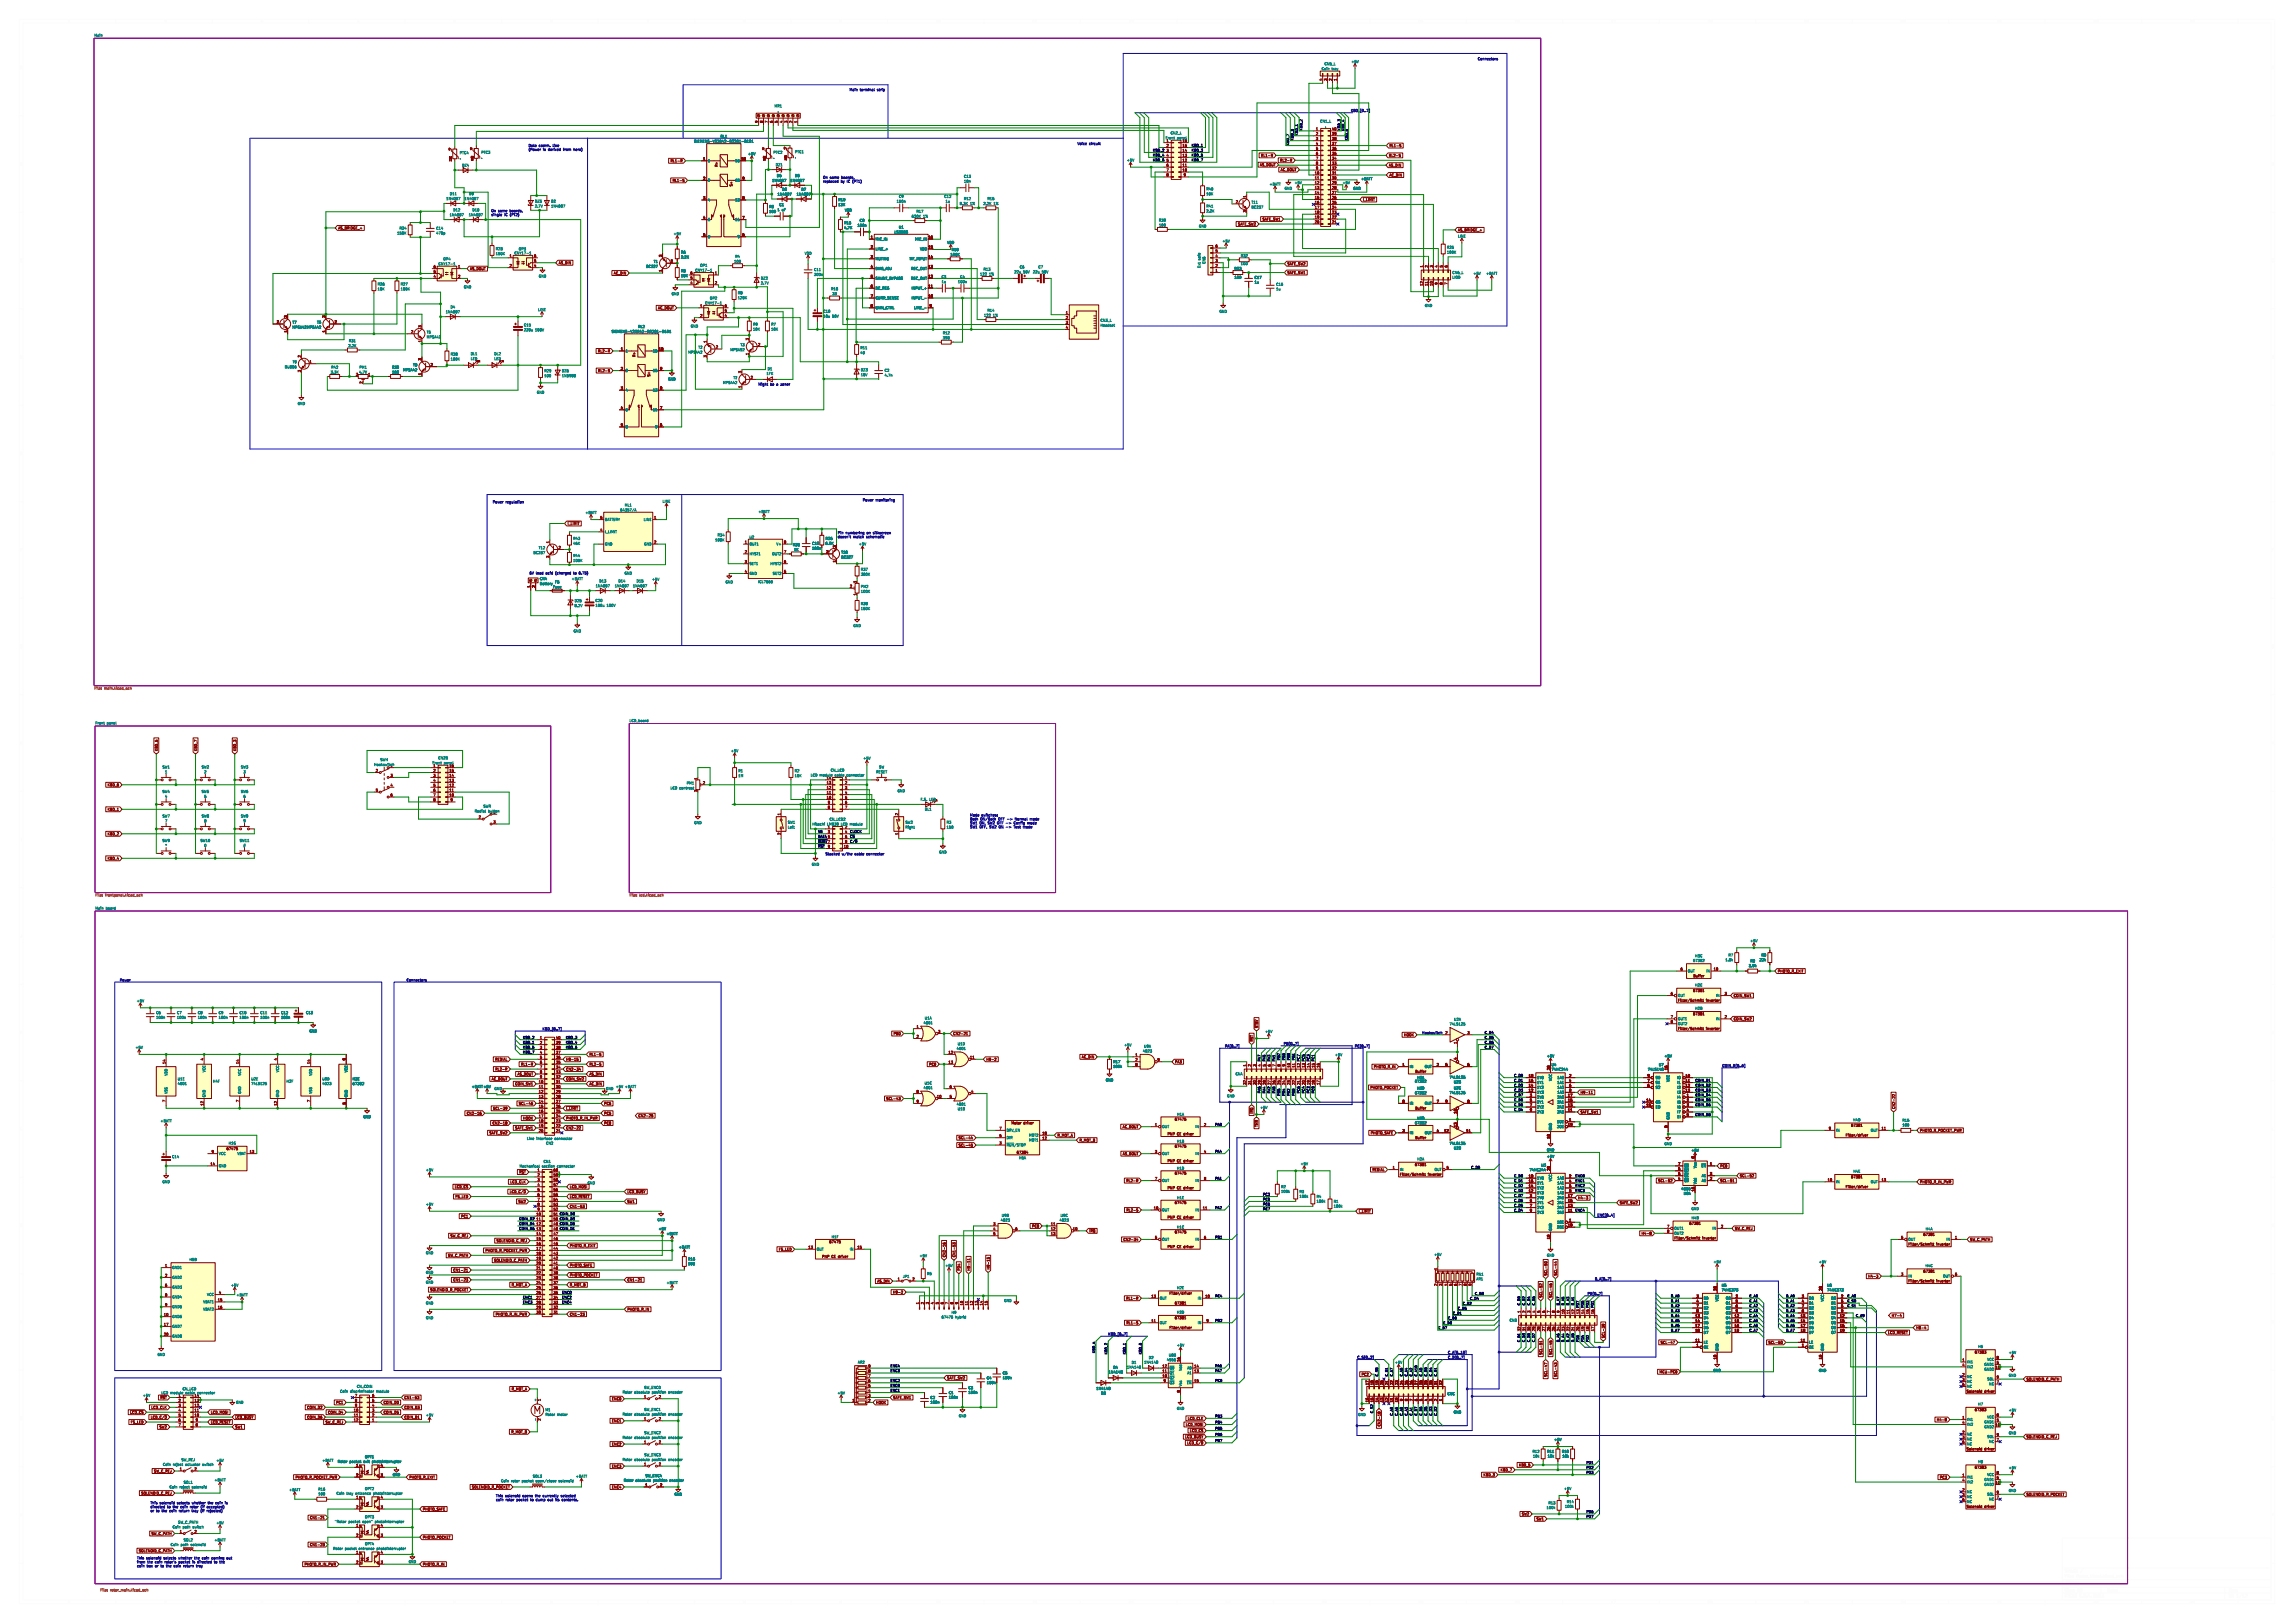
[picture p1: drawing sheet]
<svg xmlns="http://www.w3.org/2000/svg" width="1189mm" height="841mm" viewBox="0 0 1189 841" stroke-linecap="round" stroke-linejoin="round" font-family="sans-serif">
<defs><g id="words">
<text font-size="2.8" fill="#fcfcfc" x="1070" y="822">Title:</text>
<g font-size="1.8" fill="#008484">
<text x="49" y="19">Main</text>
<text x="686" y="34">CN5_L</text>
<text x="700" y="33">+5V</text>
<text x="685" y="37">Coin</text>
<text x="690" y="37">tray</text>
<text x="401" y="56">MR1</text>
<text x="403" y="58">.</text>
<text x="684" y="64">CN1_L</text>
<text x="373" y="72">RL1</text>
<text x="607" y="70">CN2_L</text>
<text x="687" y="66">.</text>
<text x="360" y="74">SIEMENS-V23042-B2201-B101</text>
<text x="604" y="72">Front</text>
<text x="610" y="72">panel</text>
<text x="613" y="74">16</text>
<text x="238" y="80">PTC4</text>
<text x="238" y="83">.</text>
<text x="249" y="80">PTC3</text>
<text x="249" y="82">.</text>
<text x="388" y="81">+5V</text>
<text x="401" y="80">PTC2</text>
<text x="401" y="82">.</text>
<text x="412" y="80">PTC1</text>
<text x="412" y="82">.</text>
<text x="584" y="84">+5V</text>
<text x="239" y="87">DZ4</text>
<text x="367" y="84">1</text>
<text x="381" y="84">16</text>
<text x="402" y="86">DZ1</text>
<text x="367" y="94">2</text>
<text x="381" y="94">15</text>
<text x="400" y="94">1N4007</text>
<text x="403" y="92">D6</text>
<text x="409" y="94">1N4007</text>
<text x="412" y="92">D5</text>
<text x="499" y="92">C13</text>
<text x="500" y="95">10n</text>
<text x="671" y="96">+5V</text>
<text x="696" y="96">+5V</text>
<text x="705" y="94">+BATT</text>
<text x="233" y="101">D11</text>
<text x="243" y="101">D9</text>
<text x="403" y="102">1N4007</text>
<text x="405" y="99">D8</text>
<text x="413" y="102">1N4007</text>
<text x="415" y="99">D7</text>
<text x="625" y="99">R40</text>
<text x="625" y="101">10K</text>
<text x="658" y="96">+BATT</text>
<text x="666" y="99">GND</text>
<text x="701" y="99">GND</text>
<text x="231" y="104">1N4007</text>
<text x="241" y="104">1N4007</text>
<text x="277" y="105">DZ5</text>
<text x="277" y="108">2.7V</text>
<text x="286" y="105">D2</text>
<text x="286" y="108">1N4007</text>
<text x="367" y="104">4</text>
<text x="381" y="104">13</text>
<text x="399" y="108">R3</text>
<text x="404" y="107">C1</text>
<text x="434" y="104">R19</text>
<text x="434" y="107">13K</text>
<text x="465" y="105">150n</text>
<text x="466" y="103">C9</text>
<text x="489" y="103">C12</text>
<text x="490" y="105">1u</text>
<text x="497" y="106">8.3K</text>
<text x="499" y="104">R12</text>
<text x="503" y="106">1%</text>
<text x="510" y="106">2.2K</text>
<text x="512" y="104">R15</text>
<text x="515" y="106">1%</text>
<text x="625" y="108">R41</text>
<text x="648" y="106">T11</text>
<text x="233" y="112">1N4007</text>
<text x="235" y="110">D12</text>
<text x="243" y="112">1N4007</text>
<text x="245" y="110">D10</text>
<text x="399" y="111">100</text>
<text x="403" y="110">1</text>
<text x="405" y="110">uF</text>
<text x="438" y="110">VDD</text>
<text x="472" y="113">620K</text>
<text x="475" y="110">R17</text>
<text x="478" y="113">1%</text>
<text x="625" y="110">2.2K</text>
<text x="648" y="108">BC237</text>
<text x="207" y="119">R24</text>
<text x="226" y="119">C14</text>
<text x="367" y="115">6</text>
<text x="381" y="115">11</text>
<text x="437" y="116">R16</text>
<text x="437" y="119">4.7K</text>
<text x="444" y="118">100n</text>
<text x="445" y="115">C8</text>
<text x="466" y="119">U1</text>
<text x="601" y="115">R39</text>
<text x="601" y="118">100</text>
<text x="621" y="118">GND</text>
<text x="206" y="122">150K</text>
<text x="226" y="122">470p</text>
<text x="349" y="122">+5V</text>
<text x="367" y="124">8</text>
<text x="382" y="124">9</text>
<text x="454" y="125">MIC_IN</text>
<text x="463" y="121">LS358B</text>
<text x="474" y="125">MIC_IN</text>
<text x="633" y="126">+5V</text>
<text x="756" y="123">LINE</text>
<text x="257" y="130">R23</text>
<text x="269" y="130">OP3</text>
<text x="353" y="132">R6</text>
<text x="454" y="130">LINE_+</text>
<text x="477" y="130">VDD</text>
<text x="491" y="127">VDD</text>
<text x="493" y="130">R10</text>
<text x="750" y="129">R25</text>
<text x="750" y="132">100K</text>
<text x="227" y="138">CNY17-1</text>
<text x="230" y="135">OP4</text>
<text x="257" y="132">150K</text>
<text x="266" y="132">CNY17-1</text>
<text x="339" y="136">T1</text>
<text x="353" y="134">2.2K</text>
<text x="380" y="136">100</text>
<text x="381" y="134">R4</text>
<text x="417" y="132">VDD</text>
<text x="454" y="135">MUTING</text>
<text x="471" y="135">MF_INPUT</text>
<text x="492" y="133">100K</text>
<text x="622" y="135" transform="rotate(-90 622 135)">safe</text>
<text x="625" y="137" transform="rotate(-90 625 137)">CN6</text>
<text x="643" y="133">R32</text>
<text x="643" y="138">100</text>
<text x="279" y="144">GND</text>
<text x="335" y="139">BC327</text>
<text x="353" y="141">R5</text>
<text x="353" y="144">10K</text>
<text x="360" y="141">CNY17-1</text>
<text x="363" y="138">OP1</text>
<text x="422" y="141">C11</text>
<text x="422" y="143">300n</text>
<text x="454" y="140">BIAS_ADJ</text>
<text x="472" y="140">REC_OUT</text>
<text x="508" y="143">122</text>
<text x="510" y="140">R13</text>
<text x="513" y="143">1%</text>
<text x="526" y="142">22u</text>
<text x="528" y="139">C6</text>
<text x="530" y="142">50V</text>
<text x="535" y="142">22u</text>
<text x="538" y="139">C7</text>
<text x="540" y="142">50V</text>
<text x="622" y="139" transform="rotate(-90 622 139)">Ext</text>
<text x="640" y="140">R33</text>
<text x="753" y="142">CN6_L</text>
<text x="764" y="143">+5V</text>
<text x="770" y="143">+BATT</text>
<text x="196" y="148">R26</text>
<text x="208" y="148">R27</text>
<text x="240" y="150">GND</text>
<text x="394" y="145">DZ2</text>
<text x="394" y="148">2.7V</text>
<text x="454" y="145">SHUNT_BYPASS</text>
<text x="472" y="145">REC_OUT</text>
<text x="488" y="144">C3</text>
<text x="488" y="147">1u</text>
<text x="496" y="147">100n</text>
<text x="498" y="144">C4</text>
<text x="640" y="145">100</text>
<text x="650" y="145">C17</text>
<text x="650" y="147">1u</text>
<text x="661" y="148">C16</text>
<text x="753" y="145">LIOD</text>
<text x="196" y="151">10K</text>
<text x="208" y="151">100K</text>
<text x="348" y="153">GND</text>
<text x="368" y="155">OP2</text>
<text x="382" y="153">R8</text>
<text x="382" y="155">120K</text>
<text x="431" y="151">R18</text>
<text x="431" y="153">33</text>
<text x="454" y="150">DC_REG</text>
<text x="454" y="155">CURR_SENSE</text>
<text x="472" y="155">INPUT_-</text>
<text x="472" y="150">INPUT_+</text>
<text x="661" y="151">1u</text>
<text x="233" y="160">D4</text>
<text x="279" y="161">LINE</text>
<text x="365" y="158">CNY17-1</text>
<text x="454" y="160">GAIN_CTRL</text>
<text x="474" y="160">LINE_-</text>
<text x="512" y="162">R14</text>
<text x="738" y="159">GND</text>
<text x="151" y="168">T7</text>
<text x="164" y="168">T6</text>
<text x="231" y="163">1N4007</text>
<text x="427" y="162">C10</text>
<text x="427" y="165">10u</text>
<text x="431" y="165">50V</text>
<text x="510" y="164">122</text>
<text x="515" y="164">1%</text>
<text x="570" y="167">CN3_L</text>
<text x="632" y="162">GND</text>
<text x="151" y="170">MPSA42 MPSA42</text>
<text x="221" y="173">T5</text>
<text x="271" y="169">C15</text>
<text x="271" y="172">220u</text>
<text x="277" y="172">100V</text>
<text x="317" y="173">SIEMENS-V23042-B2201-B101</text>
<text x="331" y="170">RL2</text>
<text x="358" y="170">GND</text>
<text x="390" y="169">R9</text>
<text x="390" y="171">10K</text>
<text x="400" y="169">R7</text>
<text x="400" y="171">10K</text>
<text x="489" y="173">R12</text>
<text x="570" y="169">Headset</text>
<text x="181" y="178">R31</text>
<text x="221" y="176">MPSA42</text>
<text x="384" y="180">T3</text>
<text x="489" y="176">390</text>
<text x="180" y="180">2.2K</text>
<text x="233" y="184">R28</text>
<text x="244" y="184">DL1</text>
<text x="256" y="184">DL2</text>
<text x="324" y="183">1</text>
<text x="338" y="183">16</text>
<text x="357" y="183">MPSA42</text>
<text x="362" y="181">T2</text>
<text x="378" y="182">MPSA92</text>
<text x="446" y="181">R11</text>
<text x="446" y="184">40</text>
<text x="147" y="191">BU806</text>
<text x="152" y="188">T9</text>
<text x="172" y="191">R42</text>
<text x="186" y="191">PM1</text>
<text x="203" y="191">R30</text>
<text x="214" y="190">T8</text>
<text x="233" y="187">100K</text>
<text x="244" y="187">LED</text>
<text x="256" y="187">LED</text>
<text x="171" y="194">3.3K</text>
<text x="186" y="194">4.7K</text>
<text x="203" y="194">100</text>
<text x="209" y="193">MPSA42</text>
<text x="282" y="193">R29</text>
<text x="282" y="196">100</text>
<text x="291" y="193">DZ6</text>
<text x="291" y="196">1N5988</text>
<text x="324" y="193">2</text>
<text x="338" y="193">15</text>
<text x="346" y="197">GND</text>
<text x="380" y="197">T?</text>
<text x="397" y="194">1FK</text>
<text x="398" y="192">D1</text>
<text x="446" y="193">DZ3</text>
<text x="446" y="195">18V</text>
<text x="458" y="193">C2</text>
<text x="458" y="195">4.7n</text>
<text x="324" y="203">4</text>
<text x="338" y="203">13</text>
<text x="375" y="199">MPSA42</text>
<text x="278" y="204">GND</text>
<text x="154" y="210">GND</text>
<text x="324" y="213">6</text>
<text x="338" y="213">11</text>
<text x="324" y="222">8</text>
<text x="339" y="222">9</text>
<text x="324" y="263">ML1</text>
<text x="343" y="261">LINE</text>
<text x="303" y="267">+BATT</text>
<text x="321" y="265">64357/A</text>
<text x="393" y="266">+BATT</text>
<text x="313" y="270">BATTERY</text>
<text x="334" y="270">LINE</text>
<text x="297" y="280">R43</text>
<text x="313" y="276">I_LIMIT</text>
<text x="371" y="281">100K</text>
<text x="372" y="278">R34</text>
<text x="388" y="279">U2</text>
<text x="428" y="280">R36</text>
<text x="276" y="287">BC237</text>
<text x="279" y="285">T12</text>
<text x="297" y="282">46K</text>
<text x="313" y="283">GND</text>
<text x="334" y="283">GND</text>
<text x="388" y="283">OUT1</text>
<text x="388" y="288">HYST1</text>
<text x="400" y="288">OUT2</text>
<text x="402" y="283">V+</text>
<text x="411" y="283">R35</text>
<text x="411" y="286">1K</text>
<text x="421" y="282">C18</text>
<text x="421" y="285">100n</text>
<text x="428" y="282">6.8K</text>
<text x="436" y="287">T10</text>
<text x="445" y="283">+5V</text>
<text x="297" y="289">R44</text>
<text x="297" y="291">100K</text>
<text x="388" y="293">SET1</text>
<text x="399" y="293">HYST2</text>
<text x="436" y="290">BC327</text>
<text x="324" y="298">GND</text>
<text x="388" y="298">GND</text>
<text x="400" y="298">SET2</text>
<text x="446" y="296">R37</text>
<text x="446" y="298">300K</text>
<text x="280" y="301">CN4</text>
<text x="280" y="303">Battery</text>
<text x="287" y="305">Fuse</text>
<text x="288" y="302">F5</text>
<text x="296" y="301">+BATT</text>
<text x="309" y="305">1N4007</text>
<text x="310" y="302">D13</text>
<text x="319" y="305">1N4007</text>
<text x="320" y="302">D14</text>
<text x="328" y="305">1N4007</text>
<text x="330" y="302">D15</text>
<text x="338" y="301">+5V</text>
<text x="376" y="302">GND</text>
<text x="393" y="302">ICL7665</text>
<text x="446" y="305">PM2</text>
<text x="446" y="307">100K</text>
<text x="298" y="312">DZ5</text>
<text x="298" y="315">8.2V</text>
<text x="308" y="312">C20</text>
<text x="308" y="315">100u</text>
<text x="314" y="315">100V</text>
<text x="446" y="314">R38</text>
<text x="446" y="316">150K</text>
<text x="297" y="328">GND</text>
<text x="442" y="325">GND</text>
<text x="49" y="375">Front</text>
<text x="55" y="375">panel</text>
<text x="326" y="374">LCD_board</text>
<text x="379" y="390">+5V</text>
<text x="197" y="395">SWH</text>
<text x="227" y="394">CN2B</text>
<text x="447" y="394">+5V</text>
<text x="84" y="398">SW1</text>
<text x="85" y="401">1</text>
<text x="104" y="398">SW2</text>
<text x="106" y="401">2</text>
<text x="125" y="398">SW3</text>
<text x="126" y="401">3</text>
<text x="194" y="397">Hookswitch1</text>
<text x="224" y="396">Front</text>
<text x="230" y="396">panel</text>
<text x="233" y="398">16</text>
<text x="383" y="400">R1</text>
<text x="412" y="400">R2</text>
<text x="430" y="400">CN_LCD</text>
<text x="454" y="401">RESET</text>
<text x="456" y="398">SW</text>
<text x="356" y="407">PM1</text>
<text x="383" y="403">1M</text>
<text x="412" y="403">10K</text>
<text x="420" y="403">LCD module</text>
<text x="428" y="404">14</text>
<text x="433" y="403">cable</text>
<text x="438" y="404">1</text>
<text x="439" y="403">connector</text>
<text x="84" y="411">SW4</text>
<text x="85" y="414">4</text>
<text x="104" y="411">SW5</text>
<text x="106" y="414">5</text>
<text x="125" y="411">SW6</text>
<text x="126" y="414">6</text>
<text x="347" y="409">LCD contrast</text>
<text x="465" y="411">GND</text>
<text x="250" y="419">SWR</text>
<text x="477" y="415">F.S.</text>
<text x="482" y="415">LED</text>
<text x="84" y="424">SW7</text>
<text x="104" y="424">SW8</text>
<text x="125" y="424">SW9</text>
<text x="246" y="421">Redial</text>
<text x="253" y="421">button</text>
<text x="256" y="422">1</text>
<text x="430" y="425">CN_LCD2</text>
<text x="479" y="420">DL1</text>
<text x="85" y="426">7</text>
<text x="106" y="426">8</text>
<text x="126" y="426">9</text>
<text x="360" y="427">GND</text>
<text x="408" y="427">SW1</text>
<text x="408" y="430">Left</text>
<text x="421" y="428">Hitachi</text>
<text x="429" y="428">LM039</text>
<text x="429" y="429">1</text>
<text x="436" y="428">LCD module</text>
<text x="438" y="429">2</text>
<text x="469" y="427">SW2</text>
<text x="469" y="430">Right</text>
<text x="490" y="427">R3</text>
<text x="490" y="430">150</text>
<text x="84" y="436">SW9</text>
<text x="104" y="436">SW10</text>
<text x="124" y="436">SW11</text>
<text x="86" y="439">*</text>
<text x="106" y="439">0</text>
<text x="126" y="439">#</text>
<text x="487" y="442">GND</text>
<text x="421" y="449">GND</text>
<text x="49" y="471">Main</text>
<text x="55" y="471">board</text>
<text x="907" y="488">+5V</text>
<text x="878" y="496">H3C</text>
<text x="896" y="496">R7</text>
<text x="913" y="496">R8</text>
<text x="877" y="499">67382</text>
<text x="894" y="498">1.8k</text>
<text x="906" y="501">3.9k</text>
<text x="907" y="499">R9</text>
<text x="912" y="498">22k</text>
<text x="875" y="504">OUT</text>
<text x="884" y="504">IN</text>
<text x="878" y="511">H2C</text>
<text x="71" y="520">+5V</text>
<text x="870" y="517">OUT</text>
<text x="889" y="517">IN</text>
<text x="81" y="526">C6</text>
<text x="92" y="526">C7</text>
<text x="102" y="526">C8</text>
<text x="113" y="526">C9</text>
<text x="124" y="526">C10</text>
<text x="135" y="526">C11</text>
<text x="146" y="526">C12</text>
<text x="158" y="526">C13</text>
<text x="878" y="523">H2B</text>
<text x="81" y="528">100n</text>
<text x="92" y="528">100n</text>
<text x="102" y="528">100n</text>
<text x="113" y="528">100n</text>
<text x="124" y="528">100n</text>
<text x="135" y="528">100n</text>
<text x="146" y="528">100n</text>
<text x="479" y="531">4001</text>
<text x="479" y="528">U1A</text>
<text x="751" y="532">74LS125</text>
<text x="753" y="529">U2A</text>
<text x="870" y="529">OUT1</text>
<text x="870" y="531">OUT2</text>
<text x="889" y="529">IN</text>
<text x="160" y="535">GND</text>
<text x="656" y="535">+5V</text>
<text x="70" y="544">+5V</text>
<text x="496" y="544">4001</text>
<text x="496" y="542">U1D</text>
<text x="583" y="542">+5V</text>
<text x="592" y="545">4023</text>
<text x="593" y="543">U9A</text>
<text x="577" y="551">R17</text>
<text x="692" y="547">+5V</text>
<text x="802" y="548">+5V</text>
<text x="863" y="548">+5V</text>
<text x="87" y="558" transform="rotate(-90 87 558)">VDD</text>
<text x="107" y="556" transform="rotate(-90 107 556)">VCC</text>
<text x="125" y="558" transform="rotate(-90 125 558)">VCC</text>
<text x="145" y="556" transform="rotate(-90 145 556)">VCC</text>
<text x="162" y="558" transform="rotate(-90 162 558)">VDD</text>
<text x="180" y="556" transform="rotate(-90 180 556)">VCC</text>
<text x="577" y="554">100k</text>
<text x="640" y="557">CNA</text>
<text x="731" y="554">IN</text>
<text x="738" y="554">OUT</text>
<text x="804" y="553">U4</text>
<text x="804" y="555">74HC244</text>
<text x="854" y="555">74LS148</text>
<text x="860" y="553">U7</text>
<text x="92" y="560">U1E</text>
<text x="92" y="562">4001</text>
<text x="110" y="561">H4F</text>
<text x="130" y="562">74LS125</text>
<text x="130" y="560">U2E</text>
<text x="148" y="561">H2F</text>
<text x="167" y="560">U9D</text>
<text x="167" y="562">4023</text>
<text x="183" y="562">67382</text>
<text x="183" y="560">H3E</text>
<text x="244" y="564">+BATT +5V</text>
<text x="319" y="564">+5V</text>
<text x="324" y="564">+BATT</text>
<text x="479" y="562">U1C</text>
<text x="573" y="561">GND</text>
<text x="733" y="561">67382</text>
<text x="734" y="559">H3A</text>
<text x="751" y="559">74LS125</text>
<text x="753" y="562">U2B</text>
<text x="797" y="562">1Y1</text>
<text x="797" y="559">1Y0</text>
<text x="805" y="560" transform="rotate(-90 805 560)">VCC</text>
<text x="807" y="559">1A0</text>
<text x="807" y="562">1A1</text>
<text x="858" y="562">S1</text>
<text x="858" y="559">S0</text>
<text x="865" y="561" transform="rotate(-90 865 561)">VCC</text>
<text x="869" y="559">IO</text>
<text x="869" y="562">I1</text>
<text x="87" y="567" transform="rotate(-90 87 567)">VSS</text>
<text x="107" y="569" transform="rotate(-90 107 569)">GND</text>
<text x="125" y="567" transform="rotate(-90 125 567)">GND</text>
<text x="145" y="569" transform="rotate(-90 145 569)">GND</text>
<text x="162" y="567" transform="rotate(-90 162 567)">VSS</text>
<text x="180" y="569" transform="rotate(-90 180 569)">GND</text>
<text x="256" y="565">GND</text>
<text x="314" y="565">GND</text>
<text x="479" y="565">4001</text>
<text x="636" y="569">GND</text>
<text x="733" y="567">67382</text>
<text x="734" y="565">H3D</text>
<text x="751" y="567">74LS125</text>
<text x="753" y="565">U2C</text>
<text x="797" y="567">1Y3</text>
<text x="797" y="564">1Y2</text>
<text x="797" y="569">2Y0</text>
<text x="807" y="569">2A0</text>
<text x="807" y="564">1A2</text>
<text x="807" y="567">1A3</text>
<text x="858" y="564">S2</text>
<text x="869" y="569">I4</text>
<text x="869" y="564">I2</text>
<text x="869" y="567">I3</text>
<text x="496" y="573">4001</text>
<text x="496" y="575">U1B</text>
<text x="653" y="575">+5V</text>
<text x="731" y="573">IN</text>
<text x="738" y="573">OUT</text>
<text x="797" y="572">2Y1</text>
<text x="797" y="575">2Y2</text>
<text x="807" y="575">2A2</text>
<text x="807" y="572">2A1</text>
<text x="858" y="572">GS</text>
<text x="858" y="575">EO</text>
<text x="869" y="572">I5</text>
<text x="869" y="575">I6</text>
<text x="83" y="582">+BATT</text>
<text x="188" y="580">GND</text>
<text x="610" y="578">H1A</text>
<text x="734" y="580">H3B</text>
<text x="797" y="577">2Y3</text>
<text x="807" y="577">2A3</text>
<text x="865" y="580" transform="rotate(-90 865 580)">GND</text>
<text x="869" y="577">I7</text>
<text x="869" y="580">EI</text>
<text x="960" y="581">H4D</text>
<text x="986" y="581">R15</text>
<text x="522" y="587">DRV_EN</text>
<text x="602" y="585">OUT</text>
<text x="619" y="585">IN</text>
<text x="731" y="588">IN</text>
<text x="733" y="583">67382</text>
<text x="738" y="588">OUT</text>
<text x="805" y="586" transform="rotate(-90 805 586)">GND</text>
<text x="807" y="582">1OE</text>
<text x="807" y="585">2OE</text>
<text x="951" y="587">IN</text>
<text x="969" y="587">OUT</text>
<text x="986" y="584">180</text>
<text x="118" y="593">H1G</text>
<text x="273" y="591">Line</text>
<text x="278" y="591">interface</text>
<text x="283" y="593">CN2</text>
<text x="288" y="591">connector</text>
<text x="522" y="590">DIR</text>
<text x="533" y="592">MOT1</text>
<text x="533" y="589">MOT2</text>
<text x="610" y="592">H1B</text>
<text x="751" y="593">74LS125</text>
<text x="863" y="594">GND</text>
<text x="113" y="599">VCC</text>
<text x="123" y="599">VBAT</text>
<text x="522" y="594">~{RUN}/STOP</text>
<text x="602" y="599">OUT</text>
<text x="619" y="599">IN</text>
<text x="753" y="596">U2D</text>
<text x="802" y="597">GND</text>
<text x="877" y="597">+5V</text>
<text x="89" y="600">C14</text>
<text x="113" y="605">GND</text>
<text x="269" y="605">Mechanical</text>
<text x="281" y="605">section</text>
<text x="282" y="603">CN1</text>
<text x="289" y="605">connector</text>
<text x="528" y="601">H5A</text>
<text x="674" y="604">+5V</text>
<text x="734" y="602">H2A</text>
<text x="799" y="605">U3</text>
<text x="802" y="600">+5V</text>
<text x="873" y="605">~{Q3}</text>
<text x="879" y="605" transform="rotate(-90 879 605)">Vss</text>
<text x="882" y="605">~{EN}</text>
<text x="221" y="607">+5V</text>
<text x="610" y="606">H1D</text>
<text x="725" y="607">IN</text>
<text x="743" y="607">OUT</text>
<text x="793" y="607">74HC244</text>
<text x="797" y="611">1Y0</text>
<text x="807" y="611">1A0</text>
<text x="873" y="610">~{Q1}</text>
<text x="873" y="608">~{Q2}</text>
<text x="882" y="610">A1</text>
<text x="960" y="608">H4E</text>
<text x="84" y="613">GND</text>
<text x="304" y="614">GND</text>
<text x="602" y="613">OUT</text>
<text x="619" y="613">IN</text>
<text x="664" y="616">R2</text>
<text x="797" y="616">1Y2</text>
<text x="797" y="614">1Y1</text>
<text x="805" y="612" transform="rotate(-90 805 612)">VCC</text>
<text x="807" y="614">1A1</text>
<text x="807" y="616">1A2</text>
<text x="871" y="617">4556</text>
<text x="873" y="613">~{Q0}</text>
<text x="879" y="614" transform="rotate(-90 879 614)">Vdd</text>
<text x="882" y="613">A0</text>
<text x="951" y="613">IN</text>
<text x="969" y="613">OUT</text>
<text x="610" y="622">H1E</text>
<text x="664" y="618">100k</text>
<text x="673" y="618">R3</text>
<text x="673" y="621">100k</text>
<text x="682" y="621">R4</text>
<text x="682" y="623">100k</text>
<text x="691" y="623">R1</text>
<text x="797" y="619">1Y3</text>
<text x="797" y="622">2Y0</text>
<text x="807" y="622">2A0</text>
<text x="807" y="619">1A3</text>
<text x="873" y="619">U8A</text>
<text x="221" y="625">+5V</text>
<text x="602" y="628">OUT</text>
<text x="619" y="628">IN</text>
<text x="691" y="626">100k</text>
<text x="797" y="624">2Y1</text>
<text x="797" y="627">2Y2</text>
<text x="797" y="629">2Y3</text>
<text x="807" y="629">2A3</text>
<text x="807" y="627">2A2</text>
<text x="807" y="624">2A1</text>
<text x="877" y="627">GND</text>
<text x="341" y="633">GND</text>
<text x="519" y="633">4023</text>
<text x="519" y="631">U9B</text>
<text x="549" y="633">4023</text>
<text x="550" y="631">U9C</text>
<text x="807" y="634">1OE</text>
<text x="877" y="632">H4B</text>
<text x="341" y="638">+5V</text>
<text x="345" y="640">+BATT</text>
<text x="431" y="642">H1F</text>
<text x="610" y="637">H1C</text>
<text x="805" y="638" transform="rotate(-90 805 638)">GND</text>
<text x="807" y="637">2OE</text>
<text x="868" y="637">OUT1</text>
<text x="868" y="640">OUT2</text>
<text x="887" y="637">IN</text>
<text x="998" y="638">H4A</text>
<text x="352" y="647">+BATT</text>
<text x="602" y="643">OUT</text>
<text x="619" y="643">IN</text>
<text x="989" y="643">OUT</text>
<text x="1009" y="643">IN</text>
<text x="98" y="654">H5B</text>
<text x="221" y="650">GND</text>
<text x="356" y="653">R16</text>
<text x="423" y="648">OUT</text>
<text x="440" y="648">IN</text>
<text x="476" y="652">+5V</text>
<text x="743" y="651">+5V</text>
<text x="802" y="651">GND</text>
<text x="89" y="658">GND1</text>
<text x="356" y="656">100</text>
<text x="490" y="657">+5V</text>
<text x="888" y="655">+5V</text>
<text x="943" y="655">+5V</text>
<text x="998" y="657">H4C</text>
<text x="89" y="663">GND2</text>
<text x="221" y="660">GND</text>
<text x="221" y="665">GND</text>
<text x="345" y="666">+BATT</text>
<text x="468" y="662">JP1</text>
<text x="480" y="661">R5</text>
<text x="765" y="661">RN1</text>
<text x="765" y="664">AR1</text>
<text x="989" y="662">IN</text>
<text x="1007" y="662">OUT</text>
<text x="89" y="668">GND3</text>
<text x="107" y="672">VCC</text>
<text x="120" y="667">+5V</text>
<text x="122" y="672">+BATT</text>
<text x="610" y="668">H2E</text>
<text x="892" y="667">U5</text>
<text x="892" y="669">74HC373</text>
<text x="947" y="667">U6</text>
<text x="947" y="669">74HC373</text>
<text x="89" y="673">GND4</text>
<text x="105" y="675">VBAT1</text>
<text x="221" y="676">GND</text>
<text x="520" y="675">GND</text>
<text x="601" y="674">OUT</text>
<text x="621" y="674">IN</text>
<text x="883" y="674">D0</text>
<text x="883" y="676">D1</text>
<text x="891" y="675" transform="rotate(-90 891 675)">VCC</text>
<text x="894" y="674">O0</text>
<text x="894" y="676">O1</text>
<text x="938" y="674">D0</text>
<text x="938" y="676">D1</text>
<text x="945" y="675" transform="rotate(-90 945 675)">VCC</text>
<text x="949" y="674">O0</text>
<text x="949" y="676">O1</text>
<text x="89" y="683">GND6</text>
<text x="89" y="678">GND5</text>
<text x="105" y="679">VBAT2</text>
<text x="221" y="684">GND</text>
<text x="488" y="683">67476</text>
<text x="493" y="681">H9</text>
<text x="495" y="683">hybrid</text>
<text x="610" y="681">H2D</text>
<text x="883" y="684">D4</text>
<text x="883" y="679">D2</text>
<text x="883" y="681">D3</text>
<text x="894" y="684">O4</text>
<text x="894" y="679">O2</text>
<text x="894" y="681">O3</text>
<text x="938" y="684">D4</text>
<text x="938" y="679">D2</text>
<text x="938" y="681">D3</text>
<text x="949" y="684">O4</text>
<text x="949" y="679">O2</text>
<text x="949" y="681">O3</text>
<text x="89" y="688">GND7</text>
<text x="601" y="686">OUT</text>
<text x="621" y="686">IN</text>
<text x="782" y="685">CNB</text>
<text x="883" y="686">D5</text>
<text x="883" y="689">D6</text>
<text x="894" y="686">O5</text>
<text x="894" y="689">O6</text>
<text x="938" y="686">D5</text>
<text x="938" y="689">D6</text>
<text x="949" y="686">O5</text>
<text x="949" y="689">O6</text>
<text x="89" y="693">GND8</text>
<text x="883" y="691">D7</text>
<text x="894" y="691">O7</text>
<text x="938" y="691">D7</text>
<text x="949" y="691">O7</text>
<text x="610" y="698">+5V</text>
<text x="883" y="699">OE</text>
<text x="883" y="696">LE</text>
<text x="891" y="700" transform="rotate(-90 891 700)">GND</text>
<text x="938" y="699">OE</text>
<text x="938" y="696">LE</text>
<text x="945" y="700" transform="rotate(-90 945 700)">GND</text>
<text x="1025" y="699">H6</text>
<text x="1041" y="702">+5V</text>
<text x="82" y="703">GND</text>
<text x="445" y="707">AR2</text>
<text x="586" y="707">D1</text>
<text x="593" y="707">1N4148</text>
<text x="595" y="704">D2</text>
<text x="605" y="706">4556</text>
<text x="606" y="703">U8B</text>
<text x="723" y="707">+5V</text>
<text x="1019" y="707">IN1</text>
<text x="1028" y="708">GND1</text>
<text x="1030" y="705">VCC</text>
<text x="520" y="712">C5</text>
<text x="574" y="712">1N4148</text>
<text x="577" y="709">D4</text>
<text x="584" y="709">1N4148</text>
<text x="606" y="712">~{Q1}</text>
<text x="606" y="710">~{Q0}</text>
<text x="613" y="710" transform="rotate(-90 613 710)">Vdd</text>
<text x="615" y="712">A1</text>
<text x="615" y="710">A0</text>
<text x="888" y="711">GND</text>
<text x="943" y="711">GND</text>
<text x="1019" y="709">IN2</text>
<text x="1028" y="710">GND2</text>
<text x="1041" y="714">GND</text>
<text x="185" y="719">CN_COIN</text>
<text x="334" y="720">SW_ENC0</text>
<text x="502" y="720">C3</text>
<text x="511" y="715">C4</text>
<text x="511" y="717">100n</text>
<text x="520" y="715">100n</text>
<text x="606" y="715">~{Q2}</text>
<text x="606" y="717">~{Q3}</text>
<text x="613" y="719" transform="rotate(-90 613 719)">Vss</text>
<text x="615" y="717">~{EN}</text>
<text x="1019" y="714">NC</text>
<text x="1019" y="717">NC</text>
<text x="1019" y="719">NC</text>
<text x="1030" y="715">SOL</text>
<text x="1031" y="718">NC</text>
<text x="74" y="724">+5V</text>
<text x="83" y="723">LCD module</text>
<text x="92" y="724">1</text>
<text x="95" y="721">CN_LCD</text>
<text x="96" y="723">cable</text>
<text x="101" y="724">14</text>
<text x="103" y="723">connector</text>
<text x="176" y="722">Coin</text>
<text x="181" y="722">discriminator</text>
<text x="195" y="722">module</text>
<text x="323" y="722">Rotor</text>
<text x="329" y="722">absolute</text>
<text x="338" y="722">position</text>
<text x="347" y="722">encoder</text>
<text x="434" y="723">+5V</text>
<text x="482" y="725">C2</text>
<text x="492" y="723">C1</text>
<text x="492" y="725">100n</text>
<text x="502" y="722">100n</text>
<text x="568" y="720">1N4148</text>
<text x="571" y="723">D3</text>
<text x="750" y="723">CNC</text>
<text x="122" y="728">GND</text>
<text x="278" y="726" transform="rotate(-90 278 726)">+</text>
<text x="283" y="731">M1</text>
<text x="334" y="731">SW_ENC1</text>
<text x="482" y="727">100n</text>
<text x="610" y="731">GND</text>
<text x="1025" y="729">H7</text>
<text x="1041" y="732">+5V</text>
<text x="221" y="734">+5V</text>
<text x="283" y="734">Rotor</text>
<text x="289" y="734">motor</text>
<text x="323" y="734">Rotor</text>
<text x="329" y="734">absolute</text>
<text x="338" y="734">position</text>
<text x="347" y="734">encoder</text>
<text x="497" y="735">GND</text>
<text x="704" y="734">GND</text>
<text x="753" y="733">GND</text>
<text x="1019" y="736">IN1</text>
<text x="1028" y="738">GND1</text>
<text x="1030" y="735">VCC</text>
<text x="334" y="743">SW_ENC2</text>
<text x="1019" y="739">IN2</text>
<text x="1028" y="740">GND2</text>
<text x="1041" y="743">GND</text>
<text x="323" y="746">Rotor</text>
<text x="329" y="746">absolute</text>
<text x="338" y="746">position</text>
<text x="347" y="746">encoder</text>
<text x="805" y="747">+5V</text>
<text x="1019" y="744">NC</text>
<text x="1019" y="747">NC</text>
<text x="1019" y="749">NC</text>
<text x="1030" y="745">SOL</text>
<text x="1031" y="748">NC</text>
<text x="189" y="756">OPT1</text>
<text x="334" y="755">SW_ENC3</text>
<text x="794" y="753">R12</text>
<text x="794" y="755">10k</text>
<text x="802" y="753">R11</text>
<text x="802" y="755">10k</text>
<text x="809" y="753">R10</text>
<text x="810" y="755">10k</text>
<text x="84" y="760">Coin</text>
<text x="90" y="760">reject</text>
<text x="94" y="757">SW_REJ</text>
<text x="96" y="760">actuator</text>
<text x="105" y="760">switch</text>
<text x="112" y="758">+5V</text>
<text x="167" y="758">+BATT</text>
<text x="175" y="758">Rotor</text>
<text x="181" y="758">pocket</text>
<text x="189" y="758">exit</text>
<text x="193" y="758">photointerrupter</text>
<text x="323" y="757">Rotor</text>
<text x="329" y="757">absolute</text>
<text x="338" y="757">position</text>
<text x="347" y="757">encoder</text>
<text x="1025" y="758">H8</text>
<text x="1041" y="761">+5V</text>
<text x="111" y="768">+BATT</text>
<text x="203" y="765">GND</text>
<text x="276" y="766">SOL3</text>
<text x="298" y="766">+BATT</text>
<text x="334" y="766">SW_ENC4</text>
<text x="1019" y="766">IN1</text>
<text x="1028" y="768">GND1</text>
<text x="1030" y="765">VCC</text>
<text x="88" y="771">Coin</text>
<text x="93" y="771">reject</text>
<text x="95" y="769">SOL1</text>
<text x="100" y="771">solenoid</text>
<text x="150" y="773">+BATT</text>
<text x="165" y="773">R16</text>
<text x="189" y="772">OPT2</text>
<text x="260" y="768">Coin</text>
<text x="265" y="768">rotor</text>
<text x="271" y="768">pocket</text>
<text x="278" y="768">open/close</text>
<text x="290" y="768">solenoid</text>
<text x="323" y="768">Rotor</text>
<text x="329" y="768">absolute</text>
<text x="339" y="768">position</text>
<text x="347" y="768">encoder</text>
<text x="811" y="772">+5V</text>
<text x="1019" y="774">NC</text>
<text x="1019" y="769">IN2</text>
<text x="1028" y="770">GND2</text>
<text x="1041" y="773">GND</text>
<text x="165" y="775">100</text>
<text x="174" y="775">Coin</text>
<text x="180" y="775">tray</text>
<text x="184" y="775">entrance</text>
<text x="194" y="775">photointerrupter</text>
<text x="349" y="775">GND</text>
<text x="802" y="780">R13</text>
<text x="812" y="779">R14</text>
<text x="1019" y="776">NC</text>
<text x="1019" y="779">NC</text>
<text x="1030" y="775">SOL</text>
<text x="1031" y="778">NC</text>
<text x="801" y="782">100k</text>
<text x="811" y="781">100k</text>
<text x="92" y="790">SW_C_PATH</text>
<text x="112" y="790">+5V</text>
<text x="173" y="789">&quot;Rotor</text>
<text x="181" y="789">pocket</text>
<text x="188" y="789">open&quot;</text>
<text x="189" y="787">OPT3</text>
<text x="195" y="789">photointerrupter</text>
<text x="89" y="792">Coin</text>
<text x="95" y="792">path</text>
<text x="100" y="792">switch</text>
<text x="88" y="801">Coin</text>
<text x="94" y="801">path</text>
<text x="95" y="799">SOL2</text>
<text x="99" y="801">solenoid</text>
<text x="111" y="799">+BATT</text>
<text x="173" y="803">Rotor</text>
<text x="179" y="803">pocket</text>
<text x="186" y="803">entrance</text>
<text x="189" y="801">OPT4</text>
<text x="196" y="803">photointerrupter</text>
<text x="212" y="810">GND</text>
</g>
<g font-size="1.8" fill="#0000c2">
<text x="766" y="31">Connectors</text>
<text x="440" y="47">Main</text>
<text x="446" y="47">terminal</text>
<text x="455" y="47">strip</text>
<text x="274" y="76">Data</text>
<text x="279" y="76">comm.</text>
<text x="287" y="76">line</text>
<text x="558" y="75">Voice</text>
<text x="564" y="75">circuit</text>
<text x="274" y="78">(Power</text>
<text x="281" y="78">is</text>
<text x="284" y="78">derived</text>
<text x="292" y="78">from</text>
<text x="298" y="78">here)</text>
<text x="426" y="93">On</text>
<text x="426" y="95">replaced</text>
<text x="430" y="93">some</text>
<text x="436" y="95">by</text>
<text x="436" y="93">boards,</text>
<text x="439" y="95">IC</text>
<text x="442" y="95">(PT1)</text>
<text x="255" y="110">On</text>
<text x="255" y="112">single</text>
<text x="258" y="110">some</text>
<text x="261" y="112">IC</text>
<text x="264" y="110">boards,</text>
<text x="264" y="112">(PT2)</text>
<text x="393" y="200">Might</text>
<text x="399" y="200">be</text>
<text x="403" y="200">a</text>
<text x="405" y="200">zener</text>
<text x="255" y="261">Power</text>
<text x="262" y="261">regulation</text>
<text x="447" y="260">Power</text>
<text x="454" y="260">monitoring</text>
<text x="434" y="277">Pin</text>
<text x="434" y="279">doesn't</text>
<text x="438" y="277">numbering</text>
<text x="442" y="279">match</text>
<text x="449" y="279">schematic</text>
<text x="449" y="277">on</text>
<text x="453" y="277">silkscreen</text>
<text x="274" y="298">6V</text>
<text x="278" y="298">lead</text>
<text x="283" y="298">acid</text>
<text x="288" y="298">(charged</text>
<text x="298" y="298">to</text>
<text x="301" y="298">6.75)</text>
<text x="503" y="423">Mode</text>
<text x="503" y="425">Both</text>
<text x="508" y="425">ON/Both</text>
<text x="509" y="423">switches:</text>
<text x="518" y="425">OFF -&gt;</text>
<text x="527" y="425">Normal</text>
<text x="535" y="425">mode</text>
<text x="503" y="427">SW1 ON,</text>
<text x="503" y="429">SW1 OFF,</text>
<text x="512" y="427">SW2 OFF -&gt;</text>
<text x="513" y="429">SW2 ON -&gt;</text>
<text x="526" y="427">Config</text>
<text x="526" y="429">Test</text>
<text x="531" y="429">mode</text>
<text x="533" y="427">mode</text>
<text x="428" y="443">Stacked</text>
<text x="436" y="443">w/the</text>
<text x="443" y="443">cable</text>
<text x="449" y="443">connector</text>
<text x="62" y="509">Power</text>
<text x="211" y="509">Connectors</text>
<text x="737" y="536">Hookswitch</text>
<text x="78" y="780">This</text>
<text x="83" y="780">solenoid</text>
<text x="92" y="780">selects</text>
<text x="100" y="780">whether</text>
<text x="108" y="780">the</text>
<text x="112" y="780">coin</text>
<text x="118" y="780">is</text>
<text x="257" y="776">This</text>
<text x="257" y="778">coin</text>
<text x="262" y="776">solenoid</text>
<text x="262" y="778">rotor</text>
<text x="268" y="778">pocket</text>
<text x="271" y="776">opens</text>
<text x="275" y="778">to</text>
<text x="278" y="776">the</text>
<text x="278" y="778">dump</text>
<text x="282" y="776">currently</text>
<text x="285" y="778">out</text>
<text x="289" y="778">its</text>
<text x="291" y="776">selected</text>
<text x="292" y="778">contents.</text>
<text x="78" y="782">directed</text>
<text x="78" y="784">or</text>
<text x="81" y="784">to</text>
<text x="84" y="784">the</text>
<text x="87" y="782">to</text>
<text x="88" y="784">coin</text>
<text x="90" y="782">the</text>
<text x="93" y="784">return</text>
<text x="94" y="782">coin</text>
<text x="99" y="782">rotor</text>
<text x="100" y="784">tray</text>
<text x="105" y="782">(if</text>
<text x="105" y="784">(if</text>
<text x="108" y="782">accepted)</text>
<text x="108" y="784">rejected)</text>
<text x="71" y="808">This</text>
<text x="76" y="808">solenoid</text>
<text x="85" y="808">selects</text>
<text x="93" y="808">whether</text>
<text x="101" y="808">the</text>
<text x="105" y="808">coin</text>
<text x="111" y="808">coming</text>
<text x="119" y="808">out</text>
<text x="71" y="810">from</text>
<text x="71" y="812">coin</text>
<text x="76" y="812">box</text>
<text x="76" y="810">the</text>
<text x="81" y="810">coin</text>
<text x="81" y="812">or</text>
<text x="84" y="812">to</text>
<text x="86" y="810">rotor's</text>
<text x="87" y="812">the</text>
<text x="91" y="812">coin</text>
<text x="93" y="810">pocket</text>
<text x="96" y="812">return</text>
<text x="100" y="810">is</text>
<text x="103" y="812">tray</text>
<text x="103" y="810">directed</text>
<text x="112" y="810">to</text>
<text x="115" y="810">the</text>
</g>
<g font-size="1.8" fill="#840000">
<text x="685" y="42" transform="rotate(-90 685 42)">4</text>
<text x="688" y="42" transform="rotate(-90 688 42)">3</text>
<text x="690" y="42" transform="rotate(-90 690 42)">2</text>
<text x="693" y="42" transform="rotate(-90 693 42)">1</text>
<text x="393" y="64" transform="rotate(-90 393 64)">9</text>
<text x="395" y="64" transform="rotate(-90 395 64)">8</text>
<text x="398" y="64" transform="rotate(-90 398 64)">7</text>
<text x="401" y="64" transform="rotate(-90 401 64)">6</text>
<text x="403" y="64" transform="rotate(-90 403 64)">5</text>
<text x="406" y="64" transform="rotate(-90 406 64)">4</text>
<text x="408" y="64" transform="rotate(-90 408 64)">3</text>
<text x="411" y="64" transform="rotate(-90 411 64)">2</text>
<text x="413" y="64" transform="rotate(-90 413 64)">1</text>
<text x="682" y="68">1</text>
<text x="682" y="70">2</text>
<text x="690" y="70">39</text>
<text x="690" y="68">40</text>
<text x="604" y="74">1</text>
<text x="604" y="76">2</text>
<text x="613" y="76">15</text>
<text x="682" y="73">3</text>
<text x="682" y="75">4</text>
<text x="682" y="78">5</text>
<text x="690" y="78">36</text>
<text x="690" y="75">37</text>
<text x="690" y="73">38</text>
<text x="720" y="76">RL1-S</text>
<text x="364" y="83">1</text>
<text x="384" y="83">10</text>
<text x="604" y="79">3</text>
<text x="604" y="81">4</text>
<text x="604" y="84">5</text>
<text x="613" y="84">12</text>
<text x="613" y="81">13</text>
<text x="613" y="79">14</text>
<text x="653" y="81">RL1-R</text>
<text x="682" y="80">6</text>
<text x="682" y="83">7</text>
<text x="690" y="83">34</text>
<text x="690" y="80">35</text>
<text x="720" y="81">RL2-S</text>
<text x="347" y="84">RL1-R</text>
<text x="372" y="87" transform="rotate(-90 372 87)">R+</text>
<text x="604" y="86">6</text>
<text x="604" y="89">7</text>
<text x="613" y="89">10</text>
<text x="613" y="86">11</text>
<text x="653" y="86">AS_DOUT</text>
<text x="663" y="84">RL2-R</text>
<text x="664" y="89">AC_DOUT</text>
<text x="682" y="85">8</text>
<text x="682" y="88">9</text>
<text x="690" y="88">32</text>
<text x="690" y="85">33</text>
<text x="720" y="87">AS_DIN</text>
<text x="348" y="94">RL1-S</text>
<text x="364" y="93">2</text>
<text x="385" y="93">9</text>
<text x="604" y="91">8</text>
<text x="613" y="91">9</text>
<text x="681" y="90">10</text>
<text x="681" y="93">11</text>
<text x="681" y="96">12</text>
<text x="690" y="96">29</text>
<text x="690" y="93">30</text>
<text x="690" y="90">31</text>
<text x="720" y="92">AC_DIN</text>
<text x="380" y="97" transform="rotate(-90 380 97)">S+</text>
<text x="681" y="98">13</text>
<text x="681" y="101">14</text>
<text x="690" y="101">27</text>
<text x="690" y="98">28</text>
<text x="364" y="103">3</text>
<text x="385" y="103">8</text>
<text x="640" y="105">2</text>
<text x="646" y="103" transform="rotate(-90 646 103)">1</text>
<text x="681" y="103">15</text>
<text x="681" y="106">16</text>
<text x="690" y="106">25</text>
<text x="690" y="103">26</text>
<text x="706" y="104">~{I_LIMIT}</text>
<text x="364" y="114">4</text>
<text x="385" y="114">7</text>
<text x="646" y="110" transform="rotate(-90 646 110)">3</text>
<text x="681" y="108">17</text>
<text x="681" y="111">18</text>
<text x="681" y="113">19</text>
<text x="690" y="113">22</text>
<text x="690" y="111">23</text>
<text x="690" y="108">24</text>
<text x="175" y="119">AS_BRIDGE_+</text>
<text x="642" y="117">SAFE_SW2</text>
<text x="654" y="114">SAFE_SW1</text>
<text x="681" y="116">20</text>
<text x="690" y="116">21</text>
<text x="364" y="122">5</text>
<text x="385" y="122">6</text>
<text x="451" y="124">1</text>
<text x="481" y="124">16</text>
<text x="756" y="120">AS_BRIDGE_+</text>
<text x="451" y="129">2</text>
<text x="481" y="129">15</text>
<text x="630" y="131">5</text>
<text x="630" y="128">6</text>
<text x="264" y="133">1</text>
<text x="277" y="136">5</text>
<text x="277" y="133">6</text>
<text x="289" y="137">AS_DIN</text>
<text x="343" y="133" transform="rotate(-90 343 133)">3</text>
<text x="347" y="136">2</text>
<text x="451" y="134">3</text>
<text x="481" y="134">14</text>
<text x="630" y="136">3</text>
<text x="630" y="133">4</text>
<text x="667" y="138">SAFE_SW2</text>
<text x="225" y="141">5</text>
<text x="225" y="139">6</text>
<text x="237" y="139">1</text>
<text x="243" y="140">AS_DOUT</text>
<text x="264" y="138">2</text>
<text x="277" y="138">4</text>
<text x="318" y="142">AC_DIN</text>
<text x="343" y="141" transform="rotate(-90 343 141)">1</text>
<text x="358" y="142">6</text>
<text x="370" y="142">1</text>
<text x="451" y="139">4</text>
<text x="481" y="139">13</text>
<text x="630" y="141">1</text>
<text x="630" y="138">2</text>
<text x="667" y="142">SAFE_SW1</text>
<text x="738" y="139" transform="rotate(-90 738 139)">1</text>
<text x="740" y="139" transform="rotate(-90 740 139)">2</text>
<text x="743" y="139" transform="rotate(-90 743 139)">3</text>
<text x="745" y="139" transform="rotate(-90 745 139)">4</text>
<text x="748" y="139" transform="rotate(-90 748 139)">5</text>
<text x="750" y="139" transform="rotate(-90 750 139)">6</text>
<text x="225" y="144">4</text>
<text x="237" y="144">2</text>
<text x="358" y="147">4</text>
<text x="358" y="145">5</text>
<text x="370" y="147">2</text>
<text x="451" y="144">5</text>
<text x="451" y="149">6</text>
<text x="481" y="149">11</text>
<text x="481" y="144">12</text>
<text x="738" y="148" transform="rotate(-90 738 148)">12</text>
<text x="740" y="148" transform="rotate(-90 740 148)">11</text>
<text x="743" y="148" transform="rotate(-90 743 148)">10</text>
<text x="745" y="148" transform="rotate(-90 745 148)">9</text>
<text x="748" y="148" transform="rotate(-90 748 148)">8</text>
<text x="750" y="148" transform="rotate(-90 750 148)">7</text>
<text x="451" y="154">7</text>
<text x="481" y="154">10</text>
<text x="341" y="160">AC_DOUT</text>
<text x="363" y="159">1</text>
<text x="375" y="162">5</text>
<text x="375" y="159">6</text>
<text x="451" y="159">8</text>
<text x="482" y="159">9</text>
<text x="143" y="168">2</text>
<text x="149" y="165" transform="rotate(-90 149 165)">3</text>
<text x="169" y="165" transform="rotate(-90 169 165)">3</text>
<text x="173" y="168">2</text>
<text x="363" y="164">2</text>
<text x="375" y="164">4</text>
<text x="552" y="163">1</text>
<text x="552" y="165">2</text>
<text x="552" y="168">3</text>
<text x="149" y="172" transform="rotate(-90 149 172)">1</text>
<text x="169" y="172" transform="rotate(-90 169 172)">1</text>
<text x="213" y="173">2</text>
<text x="218" y="170" transform="rotate(-90 218 170)">3</text>
<text x="552" y="170">4</text>
<text x="218" y="177" transform="rotate(-90 218 177)">1</text>
<text x="366" y="178" transform="rotate(-90 366 178)">1</text>
<text x="388" y="176" transform="rotate(-90 388 176)">3</text>
<text x="393" y="179">2</text>
<text x="156" y="185" transform="rotate(-90 156 185)">2</text>
<text x="310" y="183">RL2-R</text>
<text x="322" y="182">1</text>
<text x="330" y="185" transform="rotate(-90 330 185)">R+</text>
<text x="341" y="182">10</text>
<text x="366" y="185" transform="rotate(-90 366 185)">3</text>
<text x="371" y="181">2</text>
<text x="388" y="184" transform="rotate(-90 388 184)">1</text>
<text x="160" y="188">1</text>
<text x="218" y="187" transform="rotate(-90 218 187)">3</text>
<text x="223" y="190">2</text>
<text x="322" y="192">2</text>
<text x="342" y="192">9</text>
<text x="156" y="193" transform="rotate(-90 156 193)">3</text>
<text x="184" y="195">3</text>
<text x="191" y="195">1</text>
<text x="218" y="195" transform="rotate(-90 218 195)">1</text>
<text x="310" y="193">RL2-S</text>
<text x="337" y="195" transform="rotate(-90 337 195)">S+</text>
<text x="384" y="193" transform="rotate(-90 384 193)">3</text>
<text x="389" y="196">2</text>
<text x="188" y="199" transform="rotate(-90 188 199)">2</text>
<text x="322" y="202">3</text>
<text x="342" y="202">8</text>
<text x="384" y="201" transform="rotate(-90 384 201)">1</text>
<text x="322" y="212">4</text>
<text x="342" y="212">7</text>
<text x="322" y="221">5</text>
<text x="342" y="221">6</text>
<text x="311" y="269">5</text>
<text x="339" y="269">1</text>
<text x="294" y="272">~{I_LIMIT}</text>
<text x="311" y="275">4</text>
<text x="285" y="282" transform="rotate(-90 285 282)">1</text>
<text x="339" y="282">2</text>
<text x="386" y="282">1</text>
<text x="406" y="282">8</text>
<text x="289" y="284">2</text>
<text x="386" y="287">2</text>
<text x="406" y="287">7</text>
<text x="428" y="287">2</text>
<text x="433" y="284" transform="rotate(-90 433 284)">3</text>
<text x="285" y="289" transform="rotate(-90 285 289)">3</text>
<text x="386" y="292">3</text>
<text x="406" y="292">6</text>
<text x="433" y="292" transform="rotate(-90 433 292)">1</text>
<text x="386" y="297">4</text>
<text x="406" y="297">5</text>
<text x="275" y="305" transform="rotate(-90 275 305)">1</text>
<text x="277" y="305" transform="rotate(-90 277 305)">2</text>
<text x="440" y="305">2</text>
<text x="444" y="302" transform="rotate(-90 444 302)">3</text>
<text x="444" y="309" transform="rotate(-90 444 309)">1</text>
<text x="82" y="389" transform="rotate(-90 82 389)">KBD_5</text>
<text x="102" y="389" transform="rotate(-90 102 389)">KBD_7</text>
<text x="123" y="389" transform="rotate(-90 123 389)">KBD_3</text>
<text x="195" y="400">2</text>
<text x="224" y="398">1</text>
<text x="224" y="400">2</text>
<text x="233" y="400">15</text>
<text x="56" y="408">KBD_6</text>
<text x="202" y="403">3</text>
<text x="202" y="408">4</text>
<text x="224" y="403">3</text>
<text x="224" y="405">4</text>
<text x="224" y="408">5</text>
<text x="233" y="408">12</text>
<text x="233" y="405">13</text>
<text x="233" y="403">14</text>
<text x="361" y="404" transform="rotate(-90 361 404)">1</text>
<text x="364" y="406">2</text>
<text x="428" y="406">13</text>
<text x="438" y="406">2</text>
<text x="195" y="410">5</text>
<text x="202" y="413">6</text>
<text x="224" y="410">6</text>
<text x="224" y="413">7</text>
<text x="233" y="413">10</text>
<text x="233" y="410">11</text>
<text x="361" y="411" transform="rotate(-90 361 411)">3</text>
<text x="428" y="411">11</text>
<text x="428" y="409">12</text>
<text x="438" y="409">3</text>
<text x="438" y="411">4</text>
<text x="224" y="415">8</text>
<text x="233" y="415">9</text>
<text x="428" y="414">10</text>
<text x="429" y="419">8</text>
<text x="429" y="417">9</text>
<text x="438" y="414">5</text>
<text x="438" y="417">6</text>
<text x="438" y="419">7</text>
<text x="56" y="420">KBD_1</text>
<text x="248" y="424">2</text>
<text x="405" y="423" transform="rotate(-90 405 423)">1</text>
<text x="466" y="423" transform="rotate(-90 466 423)">2</text>
<text x="256" y="427">3</text>
<text x="429" y="432">3</text>
<text x="438" y="432">4</text>
<text x="56" y="433">KBD_2</text>
<text x="405" y="433" transform="rotate(-90 405 433)">2</text>
<text x="429" y="437">7</text>
<text x="438" y="434">6</text>
<text x="438" y="437">8</text>
<text x="466" y="433" transform="rotate(-90 466 433)">1</text>
<text x="437" y="439">10</text>
<text x="56" y="446">KBD_4</text>
<text x="871" y="503">6</text>
<text x="888" y="503">10</text>
<text x="878" y="507">Buffer</text>
<text x="921" y="504">PHOTO_R_EXIT</text>
<text x="866" y="516">6</text>
<text x="877" y="514">67381</text>
<text x="894" y="516">3</text>
<text x="870" y="519">Filter/Schmitt</text>
<text x="884" y="519">inverter</text>
<text x="898" y="517">COIN_SW1</text>
<text x="866" y="528">7</text>
<text x="877" y="526">67381</text>
<text x="894" y="528">2</text>
<text x="475" y="533">1</text>
<text x="652" y="533" transform="rotate(-90 652 533)">~{STBY}</text>
<text x="866" y="530">8</text>
<text x="870" y="534">Filter/Schmitt</text>
<text x="884" y="534">inverter</text>
<text x="898" y="529">COIN_SW2</text>
<text x="280" y="538">1</text>
<text x="288" y="538">40</text>
<text x="463" y="537">PB0</text>
<text x="475" y="538">2</text>
<text x="486" y="535">3</text>
<text x="494" y="537">CN2-21</text>
<text x="650" y="540" transform="rotate(-90 650 540)">~{RST}</text>
<text x="728" y="537">HOOK</text>
<text x="749" y="536">2</text>
<text x="760" y="536">3</text>
<text x="280" y="541">2</text>
<text x="280" y="544">3</text>
<text x="288" y="544">38</text>
<text x="288" y="541">39</text>
<text x="755" y="541" transform="rotate(-90 755 541)">1</text>
<text x="86" y="551" transform="rotate(-90 86 551)">14</text>
<text x="106" y="550" transform="rotate(-90 106 550)">4</text>
<text x="124" y="551" transform="rotate(-90 124 551)">14</text>
<text x="144" y="550" transform="rotate(-90 144 550)">4</text>
<text x="161" y="551" transform="rotate(-90 161 551)">14</text>
<text x="179" y="550" transform="rotate(-90 179 550)">9</text>
<text x="256" y="550">REDIAL</text>
<text x="280" y="546">4</text>
<text x="280" y="549">5</text>
<text x="280" y="551">6</text>
<text x="288" y="551">35</text>
<text x="288" y="549">36</text>
<text x="288" y="546">37</text>
<text x="293" y="550">H9-15</text>
<text x="305" y="547">RL1-S</text>
<text x="491" y="546">12</text>
<text x="491" y="551">13</text>
<text x="503" y="549">11</text>
<text x="511" y="550">H9-2</text>
<text x="561" y="549">AC_DIN</text>
<text x="588" y="547">1</text>
<text x="588" y="550">2</text>
<text x="600" y="550">9</text>
<text x="609" y="551">PA3</text>
<text x="755" y="549" transform="rotate(-90 755 549)">4</text>
<text x="257" y="555">RL2-R</text>
<text x="268" y="557">AS_DOUT</text>
<text x="270" y="552">RL1-R</text>
<text x="280" y="554">7</text>
<text x="280" y="556">8</text>
<text x="288" y="556">33</text>
<text x="288" y="554">34</text>
<text x="293" y="555">CN2-34</text>
<text x="305" y="557">AS_DIN</text>
<text x="305" y="552">RL2-S</text>
<text x="481" y="552">PC0</text>
<text x="588" y="552">8</text>
<text x="646" y="553" transform="rotate(-90 646 553)">1</text>
<text x="648" y="553" transform="rotate(-90 648 553)">2</text>
<text x="651" y="553" transform="rotate(-90 651 553)">3</text>
<text x="654" y="553" transform="rotate(-90 654 553)">4</text>
<text x="656" y="553" transform="rotate(-90 656 553)">5</text>
<text x="659" y="553" transform="rotate(-90 659 553)">6</text>
<text x="661" y="553" transform="rotate(-90 661 553)">7</text>
<text x="664" y="553" transform="rotate(-90 664 553)">8</text>
<text x="666" y="553" transform="rotate(-90 666 553)">9</text>
<text x="669" y="553" transform="rotate(-90 669 553)">10</text>
<text x="671" y="553" transform="rotate(-90 671 553)">11</text>
<text x="674" y="553" transform="rotate(-90 674 553)">12</text>
<text x="676" y="553" transform="rotate(-90 676 553)">13</text>
<text x="679" y="553" transform="rotate(-90 679 553)">14</text>
<text x="681" y="553" transform="rotate(-90 681 553)">15</text>
<text x="684" y="553" transform="rotate(-90 684 553)">16</text>
<text x="712" y="554">PHOTO_R_IN</text>
<text x="727" y="552">1</text>
<text x="733" y="556">Buffer</text>
<text x="745" y="552">2</text>
<text x="749" y="552">5</text>
<text x="760" y="552">6</text>
<text x="803" y="555" transform="rotate(-90 803 555)">20</text>
<text x="864" y="555" transform="rotate(-90 864 555)">16</text>
<text x="255" y="560">AC_DOUT</text>
<text x="267" y="563">COIN_SW1</text>
<text x="279" y="561">10</text>
<text x="279" y="564">11</text>
<text x="280" y="559">9</text>
<text x="288" y="564">30</text>
<text x="288" y="561">31</text>
<text x="288" y="559">32</text>
<text x="293" y="560">COIN_SW2</text>
<text x="305" y="563">AC_DIN</text>
<text x="492" y="564">6</text>
<text x="646" y="562" transform="rotate(-90 646 562)">32</text>
<text x="648" y="562" transform="rotate(-90 648 562)">31</text>
<text x="651" y="562" transform="rotate(-90 651 562)">30</text>
<text x="654" y="562" transform="rotate(-90 654 562)">29</text>
<text x="656" y="562" transform="rotate(-90 656 562)">28</text>
<text x="659" y="562" transform="rotate(-90 659 562)">27</text>
<text x="661" y="562" transform="rotate(-90 661 562)">26</text>
<text x="664" y="562" transform="rotate(-90 664 562)">25</text>
<text x="666" y="562" transform="rotate(-90 666 562)">24</text>
<text x="669" y="562" transform="rotate(-90 669 562)">23</text>
<text x="671" y="562" transform="rotate(-90 671 562)">22</text>
<text x="674" y="562" transform="rotate(-90 674 562)">21</text>
<text x="676" y="562" transform="rotate(-90 676 562)">20</text>
<text x="679" y="562" transform="rotate(-90 679 562)">19</text>
<text x="681" y="562" transform="rotate(-90 681 562)">18</text>
<text x="684" y="562" transform="rotate(-90 684 562)">17</text>
<text x="792" y="563">14</text>
<text x="792" y="561">16</text>
<text x="792" y="558">18</text>
<text x="813" y="558">2</text>
<text x="813" y="561">4</text>
<text x="813" y="563">6</text>
<text x="854" y="563">6</text>
<text x="854" y="561">7</text>
<text x="854" y="558">9</text>
<text x="873" y="558">10</text>
<text x="873" y="561">11</text>
<text x="873" y="563">12</text>
<text x="279" y="566">12</text>
<text x="279" y="569">13</text>
<text x="288" y="569">28</text>
<text x="288" y="566">29</text>
<text x="475" y="566">8</text>
<text x="485" y="569">10</text>
<text x="492" y="569">5</text>
<text x="503" y="566">4</text>
<text x="710" y="564">PHOTO_POCKET</text>
<text x="792" y="566">12</text>
<text x="793" y="568">3</text>
<text x="813" y="568">17</text>
<text x="813" y="566">8</text>
<text x="819" y="567">H9-11</text>
<text x="873" y="566">13</text>
<text x="874" y="568">1</text>
<text x="86" y="571" transform="rotate(-90 86 571)">7</text>
<text x="106" y="573" transform="rotate(-90 106 573)">12</text>
<text x="124" y="571" transform="rotate(-90 124 571)">7</text>
<text x="144" y="573" transform="rotate(-90 144 573)">12</text>
<text x="161" y="571" transform="rotate(-90 161 571)">7</text>
<text x="179" y="572" transform="rotate(-90 179 572)">5</text>
<text x="255" y="575">SCL-39</text>
<text x="269" y="573">SCL-46</text>
<text x="279" y="571">14</text>
<text x="279" y="574">15</text>
<text x="288" y="574">26</text>
<text x="288" y="571">27</text>
<text x="293" y="575">~{I_LIMIT}</text>
<text x="313" y="573">PC6</text>
<text x="459" y="570">SCL-43</text>
<text x="475" y="571">9</text>
<text x="727" y="571">8</text>
<text x="733" y="575">Buffer</text>
<text x="745" y="571">7</text>
<text x="749" y="571">9</text>
<text x="760" y="571">8</text>
<text x="793" y="571">5</text>
<text x="793" y="573">7</text>
<text x="793" y="576">9</text>
<text x="813" y="576">11</text>
<text x="813" y="573">13</text>
<text x="813" y="571">15</text>
<text x="853" y="571">14</text>
<text x="853" y="573">15</text>
<text x="874" y="571">2</text>
<text x="874" y="573">3</text>
<text x="874" y="576">4</text>
<text x="982" y="575" transform="rotate(-90 982 575)">CN2-22</text>
<text x="242" y="578">CN2-16</text>
<text x="271" y="580">HOOK</text>
<text x="279" y="577">16</text>
<text x="279" y="579">17</text>
<text x="279" y="582">18</text>
<text x="288" y="582">23</text>
<text x="288" y="579">24</text>
<text x="288" y="577">25</text>
<text x="293" y="580">PHOTO_R_IN_PWR</text>
<text x="313" y="578">PC5</text>
<text x="331" y="579">CN2-25</text>
<text x="609" y="581">67475</text>
<text x="650" y="577" transform="rotate(-90 650 577)">~{IRQ}</text>
<text x="755" y="577" transform="rotate(-90 755 577)">10</text>
<text x="813" y="581">1</text>
<text x="819" y="577">SAFE_SW1</text>
<text x="874" y="578">5</text>
<text x="254" y="588">SAFE_SW2</text>
<text x="255" y="583">CN2-18</text>
<text x="267" y="585">SAFE_SW1</text>
<text x="279" y="584">19</text>
<text x="279" y="587">20</text>
<text x="288" y="587">21</text>
<text x="288" y="584">22</text>
<text x="293" y="585">CN2-22</text>
<text x="313" y="583">PC0</text>
<text x="518" y="585">7</text>
<text x="524" y="583">Motor</text>
<text x="531" y="583">driver</text>
<text x="582" y="585">AC_DOUT</text>
<text x="598" y="584">1</text>
<text x="624" y="584">2</text>
<text x="652" y="584" transform="rotate(-90 652 584)">~{TMR}</text>
<text x="710" y="588">PHOTO_SAFE</text>
<text x="727" y="587">3</text>
<text x="745" y="587">4</text>
<text x="748" y="587">12</text>
<text x="755" y="584" transform="rotate(-90 755 584)">13</text>
<text x="760" y="587">11</text>
<text x="813" y="584">19</text>
<text x="864" y="585" transform="rotate(-90 864 585)">8</text>
<text x="948" y="585">9</text>
<text x="959" y="584">67381</text>
<text x="975" y="585">11</text>
<text x="995" y="587">PHOTO_R_POCKET_PWR</text>
<text x="497" y="590">SCL-44</text>
<text x="518" y="593">3</text>
<text x="518" y="589">5</text>
<text x="540" y="591">12</text>
<text x="540" y="588">18</text>
<text x="548" y="589">R_MOT_A</text>
<text x="559" y="592">R_MOT_B</text>
<text x="605" y="589">PNP</text>
<text x="610" y="589">CE driver</text>
<text x="733" y="590">Buffer</text>
<text x="803" y="590" transform="rotate(-90 803 590)">10</text>
<text x="956" y="589">Filter/driver</text>
<text x="110" y="598">9</text>
<text x="117" y="596">67475</text>
<text x="129" y="598">13</text>
<text x="497" y="594">SCL-45</text>
<text x="527" y="598">67384</text>
<text x="582" y="599">AS_DOUT</text>
<text x="598" y="598">3</text>
<text x="609" y="595">67475</text>
<text x="624" y="598">4</text>
<text x="109" y="604">14</text>
<text x="605" y="602">PNP</text>
<text x="610" y="602">CE driver</text>
<text x="722" y="606">1</text>
<text x="733" y="604">67381</text>
<text x="750" y="606">5</text>
<text x="870" y="604">7</text>
<text x="878" y="600" transform="rotate(-90 878 600)">8</text>
<text x="886" y="604">1</text>
<text x="891" y="605">PC0</text>
<text x="269" y="608">~{RST}</text>
<text x="278" y="607">1</text>
<text x="278" y="610">2</text>
<text x="287" y="610">59</text>
<text x="287" y="607">60</text>
<text x="598" y="612">7</text>
<text x="609" y="609">67475</text>
<text x="624" y="612">8</text>
<text x="711" y="607">REDIAL</text>
<text x="725" y="609">Filter/Schmitt</text>
<text x="740" y="609">inverter</text>
<text x="792" y="610">18</text>
<text x="803" y="607" transform="rotate(-90 803 607)">20</text>
<text x="813" y="610">2</text>
<text x="870" y="612">4</text>
<text x="870" y="609">5</text>
<text x="870" y="606">6</text>
<text x="886" y="612">2</text>
<text x="886" y="609">3</text>
<text x="902" y="610">SCL-52</text>
<text x="959" y="611">67381</text>
<text x="236" y="616">~{LCD_CS}</text>
<text x="264" y="613">LCD_CLK</text>
<text x="278" y="612">3</text>
<text x="278" y="615">4</text>
<text x="278" y="617">5</text>
<text x="287" y="617">56</text>
<text x="287" y="615">57</text>
<text x="287" y="612">58</text>
<text x="295" y="616">LCD_MOSI</text>
<text x="584" y="613">RL2-R</text>
<text x="605" y="616">PNP</text>
<text x="610" y="616">CE driver</text>
<text x="792" y="618">12</text>
<text x="792" y="615">14</text>
<text x="792" y="613">16</text>
<text x="813" y="613">4</text>
<text x="813" y="615">6</text>
<text x="813" y="618">8</text>
<text x="859" y="613">SCL-52</text>
<text x="878" y="618" transform="rotate(-90 878 618)">16</text>
<text x="891" y="613">SCL-51</text>
<text x="947" y="612">10</text>
<text x="956" y="616">Filter/driver</text>
<text x="975" y="612">13</text>
<text x="995" y="613">PHOTO_R_IN_PWR</text>
<text x="236" y="621">FS_LED</text>
<text x="264" y="618">LCD_C/~{D}</text>
<text x="269" y="624">SW2</text>
<text x="278" y="620">6</text>
<text x="278" y="622">7</text>
<text x="287" y="622">54</text>
<text x="287" y="620">55</text>
<text x="295" y="621">~{LCD_RESET}</text>
<text x="325" y="624">SW1</text>
<text x="325" y="618">~{LCD_BUSY}</text>
<text x="793" y="620">3</text>
<text x="793" y="623">5</text>
<text x="813" y="623">15</text>
<text x="813" y="620">17</text>
<text x="818" y="622">H4-3</text>
<text x="278" y="630">10</text>
<text x="278" y="625">8</text>
<text x="278" y="627">9</text>
<text x="287" y="630">51</text>
<text x="287" y="627">52</text>
<text x="287" y="625">53</text>
<text x="295" y="626">CN1-53</text>
<text x="584" y="628">RL2-S</text>
<text x="598" y="627">10</text>
<text x="609" y="624">67475</text>
<text x="623" y="627">11</text>
<text x="704" y="629">~{I_LIMIT}</text>
<text x="793" y="625">7</text>
<text x="793" y="628">9</text>
<text x="813" y="628">11</text>
<text x="813" y="625">13</text>
<text x="839" y="624">SAFE_SW2</text>
<text x="239" y="631">PC1</text>
<text x="278" y="632">11</text>
<text x="278" y="635">12</text>
<text x="287" y="635">49</text>
<text x="287" y="632">50</text>
<text x="515" y="635">3</text>
<text x="545" y="635">11</text>
<text x="605" y="632">PNP</text>
<text x="610" y="632">CE driver</text>
<text x="813" y="636">19</text>
<text x="813" y="633">1</text>
<text x="875" y="635">67381</text>
<text x="233" y="641">SW_C_REJ</text>
<text x="278" y="638">13</text>
<text x="278" y="640">14</text>
<text x="287" y="640">47</text>
<text x="287" y="638">48</text>
<text x="515" y="638">4</text>
<text x="515" y="640">5</text>
<text x="526" y="638">6</text>
<text x="535" y="636">PC0</text>
<text x="545" y="638">12</text>
<text x="545" y="640">13</text>
<text x="556" y="638">10</text>
<text x="564" y="639">~{IRQ}</text>
<text x="598" y="642">5</text>
<text x="609" y="639">67475</text>
<text x="624" y="642">6</text>
<text x="851" y="640">H4-8</text>
<text x="864" y="636">7</text>
<text x="864" y="639">8</text>
<text x="892" y="636">2</text>
<text x="899" y="637">SW_C_REJ</text>
<text x="985" y="642">5</text>
<text x="997" y="641">67381</text>
<text x="1013" y="642">1</text>
<text x="257" y="644">SOLENOID_C_REJ</text>
<text x="278" y="643">15</text>
<text x="278" y="645">16</text>
<text x="278" y="648">17</text>
<text x="287" y="648">44</text>
<text x="287" y="645">45</text>
<text x="287" y="643">46</text>
<text x="295" y="646">PHOTO_R_EXIT</text>
<text x="419" y="647">13</text>
<text x="430" y="644">67475</text>
<text x="444" y="647">15</text>
<text x="582" y="643">CN2-34</text>
<text x="605" y="647">PNP</text>
<text x="610" y="647">CE driver</text>
<text x="803" y="642" transform="rotate(-90 803 642)">10</text>
<text x="868" y="642">Filter/Schmitt</text>
<text x="882" y="642">inverter</text>
<text x="989" y="646">Filter/Schmitt</text>
<text x="1004" y="646">inverter</text>
<text x="1021" y="643">SW_C_PATH</text>
<text x="232" y="651">SW_C_PATH</text>
<text x="251" y="649">PHOTO_R_POCKET_PWR</text>
<text x="256" y="654">SOLENOID_C_PATH</text>
<text x="278" y="650">18</text>
<text x="278" y="653">19</text>
<text x="287" y="653">42</text>
<text x="287" y="650">43</text>
<text x="404" y="648">FS_LED</text>
<text x="426" y="652">PNP</text>
<text x="431" y="652">CE driver</text>
<text x="490" y="652" transform="rotate(-90 490 652)">CN2-16</text>
<text x="495" y="652" transform="rotate(-90 495 652)">CN1-53</text>
<text x="85" y="657">1</text>
<text x="235" y="659">CN1-21</text>
<text x="278" y="655">20</text>
<text x="278" y="658">21</text>
<text x="287" y="658">40</text>
<text x="287" y="655">41</text>
<text x="295" y="657">PHOTO_SAFE</text>
<text x="498" y="659" transform="rotate(-90 498 659)">PD4</text>
<text x="503" y="659" transform="rotate(-90 503 659)">H9-11</text>
<text x="513" y="658" transform="rotate(-90 513 658)">H9-15</text>
<text x="745" y="658" transform="rotate(-90 745 658)">1</text>
<text x="997" y="660">67381</text>
<text x="85" y="662">2</text>
<text x="235" y="664">CN1-23</text>
<text x="278" y="660">22</text>
<text x="278" y="663">23</text>
<text x="278" y="665">24</text>
<text x="287" y="665">37</text>
<text x="287" y="663">38</text>
<text x="287" y="660">39</text>
<text x="295" y="662">PHOTO_POCKET</text>
<text x="325" y="664">CN1-21</text>
<text x="455" y="665">AS_DIN</text>
<text x="465" y="664">1</text>
<text x="473" y="664">2</text>
<text x="802" y="661" transform="rotate(-90 802 661)">SCL-50</text>
<text x="807" y="661" transform="rotate(-90 807 661)">SCL-44</text>
<text x="968" y="662">H4-3</text>
<text x="985" y="661">3</text>
<text x="989" y="665">Filter/Schmitt</text>
<text x="1004" y="665">inverter</text>
<text x="1013" y="661">6</text>
<text x="85" y="667">6</text>
<text x="85" y="672">8</text>
<text x="113" y="671">4</text>
<text x="223" y="669">SOLENOID_R_POCKET</text>
<text x="265" y="667">R_MOT_A</text>
<text x="278" y="668">25</text>
<text x="278" y="671">26</text>
<text x="287" y="671">35</text>
<text x="287" y="668">36</text>
<text x="295" y="667">R_MOT_B</text>
<text x="463" y="670">H9-2</text>
<text x="606" y="671">Filter/driver</text>
<text x="745" y="666" transform="rotate(-90 745 666)">2</text>
<text x="748" y="666" transform="rotate(-90 748 666)">3</text>
<text x="750" y="666" transform="rotate(-90 750 666)">4</text>
<text x="753" y="666" transform="rotate(-90 753 666)">5</text>
<text x="755" y="666" transform="rotate(-90 755 666)">6</text>
<text x="758" y="666" transform="rotate(-90 758 666)">7</text>
<text x="760" y="666" transform="rotate(-90 760 666)">8</text>
<text x="763" y="666" transform="rotate(-90 763 666)">9</text>
<text x="890" y="669" transform="rotate(-90 890 669)">20</text>
<text x="944" y="669" transform="rotate(-90 944 669)">20</text>
<text x="85" y="677">9</text>
<text x="113" y="674">15</text>
<text x="278" y="673">27</text>
<text x="278" y="676">28</text>
<text x="287" y="676">33</text>
<text x="287" y="673">34</text>
<text x="476" y="676" transform="rotate(-90 476 676)">1</text>
<text x="479" y="676" transform="rotate(-90 479 676)">2</text>
<text x="481" y="676" transform="rotate(-90 481 676)">3</text>
<text x="484" y="676" transform="rotate(-90 484 676)">4</text>
<text x="487" y="676" transform="rotate(-90 487 676)">5</text>
<text x="489" y="676" transform="rotate(-90 489 676)">6</text>
<text x="492" y="676" transform="rotate(-90 492 676)">7</text>
<text x="494" y="676" transform="rotate(-90 494 676)">8</text>
<text x="497" y="676" transform="rotate(-90 497 676)">9</text>
<text x="499" y="677" transform="rotate(-90 499 677)">10</text>
<text x="502" y="677" transform="rotate(-90 502 677)">11</text>
<text x="504" y="677" transform="rotate(-90 504 677)">12</text>
<text x="507" y="677" transform="rotate(-90 507 677)">13</text>
<text x="509" y="677" transform="rotate(-90 509 677)">14</text>
<text x="512" y="677" transform="rotate(-90 512 677)">15</text>
<text x="584" y="674">RL1-R</text>
<text x="597" y="672">13</text>
<text x="609" y="676">67381</text>
<text x="625" y="672">10</text>
<text x="800" y="673" transform="rotate(-90 800 673)">SCL-52</text>
<text x="805" y="673" transform="rotate(-90 805 673)">SCL-46</text>
<text x="879" y="672">3</text>
<text x="879" y="675">4</text>
<text x="879" y="678">7</text>
<text x="899" y="672">2</text>
<text x="899" y="675">5</text>
<text x="899" y="678">6</text>
<text x="934" y="672">3</text>
<text x="934" y="675">4</text>
<text x="934" y="678">7</text>
<text x="954" y="672">2</text>
<text x="954" y="675">5</text>
<text x="954" y="678">6</text>
<text x="85" y="682">10</text>
<text x="113" y="678">16</text>
<text x="257" y="682">PHOTO_R_IN_PWR</text>
<text x="278" y="678">29</text>
<text x="278" y="681">30</text>
<text x="287" y="681">31</text>
<text x="287" y="678">32</text>
<text x="295" y="682">CN1-23</text>
<text x="325" y="679">PHOTO_R_IN</text>
<text x="609" y="684">67381</text>
<text x="788" y="680" transform="rotate(-90 788 680)">1</text>
<text x="791" y="680" transform="rotate(-90 791 680)">2</text>
<text x="793" y="680" transform="rotate(-90 793 680)">3</text>
<text x="796" y="680" transform="rotate(-90 796 680)">4</text>
<text x="798" y="680" transform="rotate(-90 798 680)">5</text>
<text x="801" y="680" transform="rotate(-90 801 680)">6</text>
<text x="803" y="680" transform="rotate(-90 803 680)">7</text>
<text x="806" y="680" transform="rotate(-90 806 680)">8</text>
<text x="808" y="680" transform="rotate(-90 808 680)">9</text>
<text x="811" y="681" transform="rotate(-90 811 681)">10</text>
<text x="814" y="681" transform="rotate(-90 814 681)">11</text>
<text x="816" y="681" transform="rotate(-90 816 681)">12</text>
<text x="819" y="681" transform="rotate(-90 819 681)">13</text>
<text x="821" y="681" transform="rotate(-90 821 681)">14</text>
<text x="824" y="681" transform="rotate(-90 824 681)">15</text>
<text x="826" y="681" transform="rotate(-90 826 681)">16</text>
<text x="879" y="683">13</text>
<text x="879" y="680">8</text>
<text x="899" y="683">12</text>
<text x="899" y="680">9</text>
<text x="933" y="683">13</text>
<text x="934" y="680">8</text>
<text x="953" y="683">12</text>
<text x="954" y="680">9</text>
<text x="980" y="683">H7-4</text>
<text x="85" y="687">17</text>
<text x="584" y="686">RL1-S</text>
<text x="597" y="685">11</text>
<text x="606" y="689">Filter/driver</text>
<text x="625" y="685">9</text>
<text x="788" y="690" transform="rotate(-90 788 690)">32</text>
<text x="791" y="690" transform="rotate(-90 791 690)">31</text>
<text x="793" y="690" transform="rotate(-90 793 690)">30</text>
<text x="796" y="690" transform="rotate(-90 796 690)">29</text>
<text x="798" y="690" transform="rotate(-90 798 690)">28</text>
<text x="801" y="690" transform="rotate(-90 801 690)">27</text>
<text x="803" y="690" transform="rotate(-90 803 690)">26</text>
<text x="806" y="690" transform="rotate(-90 806 690)">25</text>
<text x="808" y="690" transform="rotate(-90 808 690)">24</text>
<text x="811" y="690" transform="rotate(-90 811 690)">23</text>
<text x="814" y="690" transform="rotate(-90 814 690)">22</text>
<text x="816" y="690" transform="rotate(-90 816 690)">21</text>
<text x="819" y="690" transform="rotate(-90 819 690)">20</text>
<text x="821" y="690" transform="rotate(-90 821 690)">19</text>
<text x="824" y="690" transform="rotate(-90 824 690)">18</text>
<text x="826" y="690" transform="rotate(-90 826 690)">17</text>
<text x="879" y="685">14</text>
<text x="879" y="688">17</text>
<text x="899" y="685">15</text>
<text x="899" y="688">16</text>
<text x="933" y="685">14</text>
<text x="933" y="688">17</text>
<text x="953" y="685">15</text>
<text x="953" y="688">16</text>
<text x="993" y="689">H8-4</text>
<text x="85" y="692">20</text>
<text x="832" y="694" transform="rotate(-90 832 694)">SCL-39</text>
<text x="879" y="695">11</text>
<text x="879" y="690">18</text>
<text x="899" y="690">19</text>
<text x="933" y="695">11</text>
<text x="933" y="690">18</text>
<text x="953" y="690">19</text>
<text x="978" y="691">~{LCD_RESET}</text>
<text x="861" y="697">SCL-47</text>
<text x="879" y="698">1</text>
<text x="916" y="697">SCL-50</text>
<text x="934" y="698">1</text>
<text x="1023" y="702">67383</text>
<text x="612" y="706" transform="rotate(-90 612 706)">16</text>
<text x="800" y="702" transform="rotate(-90 800 702)">SCL-51</text>
<text x="805" y="702" transform="rotate(-90 805 702)">SCL-45</text>
<text x="890" y="705" transform="rotate(-90 890 705)">10</text>
<text x="944" y="705" transform="rotate(-90 944 705)">10</text>
<text x="1017" y="705">1</text>
<text x="1035" y="707">5</text>
<text x="1035" y="704">8</text>
<text x="450" y="714">7</text>
<text x="450" y="711">8</text>
<text x="450" y="709">9</text>
<text x="602" y="714">10</text>
<text x="602" y="711">11</text>
<text x="602" y="709">12</text>
<text x="619" y="711">13</text>
<text x="619" y="709">14</text>
<text x="706" y="713">PC2</text>
<text x="802" y="714" transform="rotate(-90 802 714)">SCL-47</text>
<text x="807" y="714" transform="rotate(-90 807 714)">SCL-43</text>
<text x="860" y="712">MCU-PC0</text>
<text x="1017" y="713">2</text>
<text x="1017" y="708">4</text>
<text x="1034" y="709">10</text>
<text x="450" y="719">5</text>
<text x="450" y="716">6</text>
<text x="491" y="715">SAFE_SW2</text>
<text x="603" y="716">9</text>
<text x="619" y="716">15</text>
<text x="709" y="718" transform="rotate(-90 709 718)">17</text>
<text x="712" y="718" transform="rotate(-90 712 718)">18</text>
<text x="715" y="718" transform="rotate(-90 715 718)">19</text>
<text x="717" y="718" transform="rotate(-90 717 718)">20</text>
<text x="720" y="718" transform="rotate(-90 720 718)">21</text>
<text x="722" y="718" transform="rotate(-90 722 718)">22</text>
<text x="725" y="718" transform="rotate(-90 725 718)">23</text>
<text x="727" y="718" transform="rotate(-90 727 718)">24</text>
<text x="730" y="718" transform="rotate(-90 730 718)">25</text>
<text x="732" y="718" transform="rotate(-90 732 718)">26</text>
<text x="735" y="718" transform="rotate(-90 735 718)">27</text>
<text x="737" y="718" transform="rotate(-90 737 718)">28</text>
<text x="740" y="718" transform="rotate(-90 740 718)">29</text>
<text x="742" y="718" transform="rotate(-90 742 718)">30</text>
<text x="745" y="718" transform="rotate(-90 745 718)">31</text>
<text x="748" y="718" transform="rotate(-90 748 718)">32</text>
<text x="1017" y="716">3</text>
<text x="1017" y="718">6</text>
<text x="1035" y="717">7</text>
<text x="1035" y="714">9</text>
<text x="1050" y="716">SOLENOID_C_PATH</text>
<text x="83" y="725">~{RST}</text>
<text x="184" y="724">7</text>
<text x="193" y="724">6</text>
<text x="209" y="725">CN1-53</text>
<text x="265" y="721">R_MOT_A</text>
<text x="317" y="726">ENC0</text>
<text x="334" y="725">1</text>
<text x="341" y="725">2</text>
<text x="450" y="724">3</text>
<text x="450" y="721">4</text>
<text x="463" y="725">SAFE_SW1</text>
<text x="612" y="722" transform="rotate(-90 612 722)">8</text>
<text x="1019" y="722">Solenoid</text>
<text x="1029" y="722">driver</text>
<text x="78" y="730">LCD_CLK</text>
<text x="92" y="726">2</text>
<text x="92" y="729">3</text>
<text x="92" y="732">4</text>
<text x="101" y="732">11</text>
<text x="101" y="729">12</text>
<text x="101" y="726">13</text>
<text x="159" y="730">COIN_D2</text>
<text x="174" y="728">PC1</text>
<text x="183" y="732">10</text>
<text x="184" y="726">8</text>
<text x="184" y="729">9</text>
<text x="193" y="732">3</text>
<text x="193" y="729">4</text>
<text x="193" y="726">5</text>
<text x="199" y="728">COIN_D0</text>
<text x="209" y="730">COIN_D3</text>
<text x="280" y="726" transform="rotate(-90 280 726)">1</text>
<text x="442" y="726">1</text>
<text x="450" y="726">2</text>
<text x="454" y="728">HOOK</text>
<text x="709" y="727" transform="rotate(-90 709 727)">16</text>
<text x="712" y="727" transform="rotate(-90 712 727)">15</text>
<text x="715" y="727" transform="rotate(-90 715 727)">14</text>
<text x="717" y="727" transform="rotate(-90 717 727)">13</text>
<text x="720" y="727" transform="rotate(-90 720 727)">12</text>
<text x="722" y="727" transform="rotate(-90 722 727)">11</text>
<text x="725" y="727" transform="rotate(-90 725 727)">10</text>
<text x="727" y="726" transform="rotate(-90 727 726)">9</text>
<text x="730" y="726" transform="rotate(-90 730 726)">8</text>
<text x="732" y="726" transform="rotate(-90 732 726)">7</text>
<text x="735" y="726" transform="rotate(-90 735 726)">6</text>
<text x="737" y="726" transform="rotate(-90 737 726)">5</text>
<text x="740" y="726" transform="rotate(-90 740 726)">4</text>
<text x="742" y="726" transform="rotate(-90 742 726)">3</text>
<text x="745" y="726" transform="rotate(-90 745 726)">2</text>
<text x="748" y="726" transform="rotate(-90 748 726)">1</text>
<text x="1023" y="731">67383</text>
<text x="67" y="733">~{LCD_CS}</text>
<text x="68" y="738">FS_LED</text>
<text x="78" y="735">LCD_C/~{D}</text>
<text x="92" y="734">5</text>
<text x="92" y="737">6</text>
<text x="101" y="734">10</text>
<text x="101" y="737">9</text>
<text x="109" y="733">LCD_MOSI</text>
<text x="109" y="738">~{LCD_RESET}</text>
<text x="122" y="735">~{LCD_BUSY}</text>
<text x="159" y="735">COIN_D6</text>
<text x="169" y="738">SW_C_REJ</text>
<text x="170" y="733">COIN_D4</text>
<text x="183" y="734">11</text>
<text x="183" y="737">12</text>
<text x="193" y="737">1</text>
<text x="193" y="734">2</text>
<text x="199" y="733">COIN_D5</text>
<text x="209" y="735">COIN_D1</text>
<text x="280" y="736" transform="rotate(-90 280 736)">2</text>
<text x="317" y="737">ENC1</text>
<text x="334" y="736">1</text>
<text x="341" y="736">2</text>
<text x="615" y="736">LCD_CLK</text>
<text x="1004" y="737">H4-8</text>
<text x="1017" y="735">1</text>
<text x="1017" y="738">4</text>
<text x="1035" y="737">5</text>
<text x="1035" y="734">8</text>
<text x="83" y="740">SW2</text>
<text x="92" y="739">7</text>
<text x="101" y="739">8</text>
<text x="122" y="740">SW1</text>
<text x="265" y="743">R_MOT_B</text>
<text x="614" y="739">LCD_MOSI</text>
<text x="617" y="742">~{LCD_CS}</text>
<text x="716" y="739" transform="rotate(-90 716 739)">CN2-18</text>
<text x="1017" y="743">2</text>
<text x="1034" y="739">10</text>
<text x="317" y="749">ENC2</text>
<text x="334" y="748">1</text>
<text x="341" y="748">2</text>
<text x="614" y="745">~{LCD_BUSY}</text>
<text x="615" y="749">LCD_C/~{D}</text>
<text x="1017" y="745">3</text>
<text x="1017" y="748">6</text>
<text x="1035" y="747">7</text>
<text x="1035" y="744">9</text>
<text x="1050" y="745">SOLENOID_C_REJ</text>
<text x="1019" y="752">Solenoid</text>
<text x="1029" y="752">driver</text>
<text x="93" y="762">1</text>
<text x="101" y="762">2</text>
<text x="184" y="760">1</text>
<text x="197" y="760">4</text>
<text x="317" y="761">ENC3</text>
<text x="334" y="759">1</text>
<text x="341" y="759">2</text>
<text x="787" y="760">KBD_5</text>
<text x="1023" y="761">67383</text>
<text x="80" y="763">SW_C_REJ</text>
<text x="153" y="766">PHOTO_R_POCKET_PWR</text>
<text x="184" y="765">2</text>
<text x="197" y="765">3</text>
<text x="212" y="766">PHOTO_R_EXIT</text>
<text x="769" y="765">KBD_3</text>
<text x="778" y="763">KBD_7</text>
<text x="1005" y="766">PC3</text>
<text x="1017" y="765">1</text>
<text x="1017" y="768">4</text>
<text x="1035" y="766">5</text>
<text x="1035" y="764">8</text>
<text x="244" y="771">SOLENOID_R_POCKET</text>
<text x="317" y="771">ENC4</text>
<text x="334" y="770">1</text>
<text x="342" y="770">2</text>
<text x="1017" y="773">2</text>
<text x="1034" y="769">10</text>
<text x="73" y="775">SOLENOID_C_REJ</text>
<text x="184" y="777">1</text>
<text x="197" y="777">4</text>
<text x="1017" y="775">3</text>
<text x="1017" y="778">6</text>
<text x="1035" y="777">7</text>
<text x="1035" y="774">9</text>
<text x="1050" y="775">SOLENOID_R_POCKET</text>
<text x="184" y="782">2</text>
<text x="197" y="782">3</text>
<text x="219" y="783">PHOTO_SAFE</text>
<text x="789" y="785">SW2</text>
<text x="1019" y="782">Solenoid</text>
<text x="1029" y="782">driver</text>
<text x="160" y="787">CN1-21</text>
<text x="184" y="791">1</text>
<text x="197" y="791">4</text>
<text x="796" y="788">SW1</text>
<text x="78" y="796">SW_C_PATH</text>
<text x="93" y="794">1</text>
<text x="101" y="794">2</text>
<text x="184" y="796">2</text>
<text x="197" y="796">3</text>
<text x="219" y="797">PHOTO_POCKET</text>
<text x="160" y="801">CN1-23</text>
<text x="72" y="804">SOLENOID_C_PATH</text>
<text x="184" y="805">1</text>
<text x="197" y="805">4</text>
<text x="158" y="811">PHOTO_R_IN_PWR</text>
<text x="184" y="810">2</text>
<text x="197" y="810">3</text>
<text x="219" y="811">PHOTO_R_IN</text>
</g>
<g font-size="1.8" fill="#000084">
<text x="700" y="58">KBD_[0..7]</text>
<text x="281" y="534">KBD_[0..7]</text>
<text x="635" y="543">PA[0..7]</text>
<text x="665" y="542">PB[0..7]</text>
<text x="702" y="543">PC[0..7]</text>
<text x="893" y="553">COIN_D[0..6]</text>
<text x="828" y="630">ENC[0..4]</text>
<text x="827" y="663">B_A[0..7]</text>
<text x="823" y="671">PD[0..7]</text>
<text x="574" y="692">KBD_[0..7]</text>
<text x="750" y="702">C_A[0..10]</text>
<text x="703" y="704">C_S[0..2]</text>
<text x="750" y="704">C_D[0..7]</text>
</g>
<g font-size="1.8">
<text x="673" y="70" transform="rotate(-90 673 70)">KBD_1</text>
<text x="675" y="68" transform="rotate(-90 675 68)">KBD_2</text>
<text x="697" y="68" transform="rotate(-90 697 68)">KBD_4</text>
<text x="617" y="76">KBD_1</text>
<text x="668" y="75" transform="rotate(-90 668 75)">KBD_7</text>
<text x="670" y="73" transform="rotate(-90 670 73)">KBD_5</text>
<text x="699" y="73" transform="rotate(-90 699 73)">KBD_6</text>
<text x="597" y="81">KBD_4</text>
<text x="597" y="84">KBD_6</text>
<text x="597" y="79">KBD_2</text>
<text x="617" y="84">KBD_7</text>
<text x="617" y="79">KBD_3</text>
<text x="617" y="81">KBD_5</text>
<text x="424" y="432">V0</text>
<text x="440" y="432">CLOCK</text>
<text x="424" y="437">~{BUSY}</text>
<text x="424" y="434">DATA5</text>
<text x="440" y="437">C/~{D}</text>
<text x="440" y="434">~{CS}</text>
<text x="424" y="439">~{RST}9</text>
<text x="271" y="538">KBD_2</text>
<text x="293" y="538">KBD_3</text>
<text x="769" y="538">C_D5</text>
<text x="769" y="536">C_D4</text>
<text x="271" y="543">KBD_5</text>
<text x="271" y="541">KBD_1</text>
<text x="293" y="541">KBD_4</text>
<text x="293" y="543">KBD_6</text>
<text x="769" y="541">C_D6</text>
<text x="769" y="543">C_D7</text>
<text x="271" y="546">KBD_7</text>
<text x="653" y="550" transform="rotate(-90 653 550)">PA7</text>
<text x="656" y="550" transform="rotate(-90 656 550)">PA5</text>
<text x="659" y="550" transform="rotate(-90 659 550)">PA3</text>
<text x="661" y="550" transform="rotate(-90 661 550)">PA1</text>
<text x="664" y="550" transform="rotate(-90 664 550)">PB7</text>
<text x="666" y="550" transform="rotate(-90 666 550)">PB5</text>
<text x="669" y="550" transform="rotate(-90 669 550)">PB3</text>
<text x="671" y="550" transform="rotate(-90 671 550)">PB1</text>
<text x="674" y="550" transform="rotate(-90 674 550)">PC7</text>
<text x="676" y="550" transform="rotate(-90 676 550)">PC5</text>
<text x="679" y="550" transform="rotate(-90 679 550)">PC3</text>
<text x="681" y="550" transform="rotate(-90 681 550)">PC1</text>
<text x="785" y="558">C_D0</text>
<text x="785" y="563">C_D2</text>
<text x="785" y="561">C_D1</text>
<text x="879" y="563">COIN_D2</text>
<text x="879" y="561">COIN_D1</text>
<text x="653" y="567" transform="rotate(-90 653 567)">PA6</text>
<text x="656" y="567" transform="rotate(-90 656 567)">PA4</text>
<text x="659" y="567" transform="rotate(-90 659 567)">PA2</text>
<text x="661" y="567" transform="rotate(-90 661 567)">PA0</text>
<text x="664" y="568" transform="rotate(-90 664 568)">PB6</text>
<text x="666" y="568" transform="rotate(-90 666 568)">PB4</text>
<text x="669" y="568" transform="rotate(-90 669 568)">PB2</text>
<text x="671" y="568" transform="rotate(-90 671 568)">PB0</text>
<text x="674" y="567" transform="rotate(-90 674 567)">PC6</text>
<text x="676" y="567" transform="rotate(-90 676 567)">PC4</text>
<text x="679" y="567" transform="rotate(-90 679 567)">PC2</text>
<text x="681" y="567" transform="rotate(-90 681 567)">PC0</text>
<text x="785" y="568">C_D7</text>
<text x="785" y="566">C_D3</text>
<text x="879" y="566">COIN_D3</text>
<text x="879" y="568">COIN_D4</text>
<text x="785" y="573">C_D5</text>
<text x="785" y="576">C_D4</text>
<text x="785" y="571">C_D6</text>
<text x="879" y="573">COIN_D6</text>
<text x="879" y="571">COIN_D5</text>
<text x="879" y="578">COIN_D0</text>
<text x="630" y="583">PA0</text>
<text x="630" y="597">PA4</text>
<text x="762" y="606">C_D5</text>
<text x="630" y="611">PA1</text>
<text x="785" y="610">C_D0</text>
<text x="816" y="610">ENC0</text>
<text x="785" y="615">C_D2</text>
<text x="785" y="618">C_D3</text>
<text x="785" y="613">C_D1</text>
<text x="816" y="618">ENC3</text>
<text x="816" y="615">ENC2</text>
<text x="816" y="613">ENC1</text>
<text x="654" y="622">PC5</text>
<text x="654" y="620">PC2</text>
<text x="785" y="620">C_D7</text>
<text x="785" y="623">C_D6</text>
<text x="290" y="630">COIN_D0</text>
<text x="630" y="627">PA2</text>
<text x="654" y="625">PC6</text>
<text x="654" y="627">PC7</text>
<text x="785" y="625">C_D5</text>
<text x="785" y="628">C_D4</text>
<text x="816" y="628">ENC4</text>
<text x="269" y="632">COIN_D2</text>
<text x="269" y="635">COIN_D4</text>
<text x="290" y="635">COIN_D5</text>
<text x="290" y="632">COIN_D3</text>
<text x="269" y="637">COIN_D6</text>
<text x="290" y="637">COIN_D1</text>
<text x="630" y="642">PB1</text>
<text x="291" y="670">ENC0</text>
<text x="764" y="671">C_D3</text>
<text x="271" y="676">ENC3</text>
<text x="271" y="673">ENC1</text>
<text x="291" y="673">ENC2</text>
<text x="291" y="676">ENC4</text>
<text x="630" y="672">PC4</text>
<text x="758" y="676">C_D2</text>
<text x="762" y="674">C_D4</text>
<text x="788" y="677" transform="rotate(-90 788 677)">C_D0</text>
<text x="791" y="677" transform="rotate(-90 791 677)">C_D2</text>
<text x="793" y="677" transform="rotate(-90 793 677)">C_D4</text>
<text x="796" y="677" transform="rotate(-90 796 677)">C_D6</text>
<text x="808" y="677" transform="rotate(-90 808 677)">B_A7</text>
<text x="811" y="677" transform="rotate(-90 811 677)">B_A5</text>
<text x="813" y="677" transform="rotate(-90 813 677)">B_A3</text>
<text x="816" y="677" transform="rotate(-90 816 677)">B_A1</text>
<text x="819" y="678" transform="rotate(-90 819 678)">PD7</text>
<text x="821" y="678" transform="rotate(-90 821 678)">PD5</text>
<text x="824" y="678" transform="rotate(-90 824 678)">PD3</text>
<text x="826" y="678" transform="rotate(-90 826 678)">PD1</text>
<text x="866" y="672">B_A0</text>
<text x="866" y="675">B_A1</text>
<text x="866" y="677">B_A2</text>
<text x="907" y="677">C_A2</text>
<text x="907" y="675">C_A1</text>
<text x="907" y="672">C_A0</text>
<text x="926" y="675">B_A1</text>
<text x="926" y="672">B_A0</text>
<text x="926" y="677">B_A2</text>
<text x="957" y="675">C_S0</text>
<text x="957" y="677">C_S1</text>
<text x="957" y="672">C_A8</text>
<text x="750" y="684">C_D6</text>
<text x="753" y="681">C_D1</text>
<text x="755" y="679">C_D5</text>
<text x="866" y="680">B_A3</text>
<text x="866" y="683">B_A4</text>
<text x="907" y="680">C_A3</text>
<text x="907" y="683">C_A4</text>
<text x="926" y="683">B_A4</text>
<text x="926" y="680">B_A3</text>
<text x="962" y="683">C_A9</text>
<text x="630" y="685">PB2</text>
<text x="745" y="689">C_D7</text>
<text x="748" y="686">C_D0</text>
<text x="866" y="685">B_A5</text>
<text x="866" y="688">B_A6</text>
<text x="907" y="685">C_A5</text>
<text x="907" y="688">C_A6</text>
<text x="926" y="685">B_A5</text>
<text x="926" y="688">B_A6</text>
<text x="788" y="696" transform="rotate(-90 788 696)">C_D1</text>
<text x="791" y="696" transform="rotate(-90 791 696)">C_D3</text>
<text x="793" y="696" transform="rotate(-90 793 696)">C_D5</text>
<text x="796" y="696" transform="rotate(-90 796 696)">C_D7</text>
<text x="808" y="696" transform="rotate(-90 808 696)">B_A6</text>
<text x="811" y="696" transform="rotate(-90 811 696)">B_A4</text>
<text x="813" y="696" transform="rotate(-90 813 696)">B_A2</text>
<text x="816" y="696" transform="rotate(-90 816 696)">B_A0</text>
<text x="819" y="696" transform="rotate(-90 819 696)">PD6</text>
<text x="821" y="696" transform="rotate(-90 821 696)">PD4</text>
<text x="824" y="696" transform="rotate(-90 824 696)">PD2</text>
<text x="866" y="690">B_A7</text>
<text x="907" y="690">C_A7</text>
<text x="926" y="690">B_A7</text>
<text x="568" y="701" transform="rotate(-90 568 701)">KBD_4</text>
<text x="574" y="702" transform="rotate(-90 574 702)">KBD_2</text>
<text x="584" y="702" transform="rotate(-90 584 702)">KBD_1</text>
<text x="592" y="702" transform="rotate(-90 592 702)">KBD_6</text>
<text x="461" y="709">ENC4</text>
<text x="461" y="711">ENC3</text>
<text x="630" y="709">PA6</text>
<text x="630" y="711">PA7</text>
<text x="714" y="713" transform="rotate(-90 714 713)">C_S0</text>
<text x="719" y="713" transform="rotate(-90 719 713)">C_S1</text>
<text x="722" y="713" transform="rotate(-90 722 713)">C_A7</text>
<text x="727" y="713" transform="rotate(-90 727 713)">C_A5</text>
<text x="730" y="713" transform="rotate(-90 730 713)">C_A4</text>
<text x="732" y="713" transform="rotate(-90 732 713)">C_A2</text>
<text x="735" y="713" transform="rotate(-90 735 713)">C_A10</text>
<text x="737" y="713" transform="rotate(-90 737 713)">C_A0</text>
<text x="740" y="713" transform="rotate(-90 740 713)">C_D0</text>
<text x="742" y="713" transform="rotate(-90 742 713)">C_D4</text>
<text x="745" y="713" transform="rotate(-90 745 713)">C_D1</text>
<text x="461" y="716">ENC2</text>
<text x="461" y="719">ENC0</text>
<text x="630" y="716">PC0</text>
<text x="461" y="721">ENC1</text>
<text x="630" y="738">PB4</text>
<text x="630" y="735">PB3</text>
<text x="712" y="732" transform="rotate(-90 712 732)">C_S2</text>
<text x="722" y="734" transform="rotate(-90 722 734)">C_A8</text>
<text x="725" y="734" transform="rotate(-90 725 734)">C_A6</text>
<text x="727" y="734" transform="rotate(-90 727 734)">C_A9</text>
<text x="730" y="734" transform="rotate(-90 730 734)">C_A3</text>
<text x="732" y="734" transform="rotate(-90 732 734)">C_A1</text>
<text x="735" y="734" transform="rotate(-90 735 734)">C_D7</text>
<text x="737" y="734" transform="rotate(-90 737 734)">C_D6</text>
<text x="740" y="734" transform="rotate(-90 740 734)">C_D5</text>
<text x="742" y="734" transform="rotate(-90 742 734)">C_D3</text>
<text x="745" y="734" transform="rotate(-90 745 734)">C_D2</text>
<text x="630" y="741">PB5</text>
<text x="630" y="744">PB6</text>
<text x="630" y="747">PB7</text>
<text x="822" y="761">PD2</text>
<text x="822" y="759">PD1</text>
<text x="822" y="764">PD3</text>
<text x="822" y="784">PD6</text>
<text x="822" y="787">PD7</text>
</g>
<text font-size="1.8" fill="#008400" x="695" y="68" transform="rotate(-90 695 68)">KBD_3</text>
<g font-size="1.8" fill="#848400">
<text x="49" y="358">File:</text>
<text x="54" y="358">main.kicad_sch</text>
<text x="49" y="465">File:</text>
<text x="54" y="465">frontpanel.kicad_sch</text>
<text x="326" y="465">File:</text>
<text x="331" y="465">lcd.kicad_sch</text>
<text x="52" y="825">File:</text>
<text x="57" y="825">rotor_main.kicad_sch</text>
</g>
<g font-size="1.1" fill="#840000">
<text x="187" y="760">A</text>
<text x="195" y="760">E</text>
<text x="187" y="765">K</text>
<text x="195" y="765">C</text>
<text x="187" y="777">A</text>
<text x="195" y="777">E</text>
<text x="187" y="782">K</text>
<text x="195" y="782">C</text>
<text x="187" y="791">A</text>
<text x="195" y="791">E</text>
<text x="187" y="796">K</text>
<text x="195" y="796">C</text>
<text x="187" y="805">A</text>
<text x="195" y="805">E</text>
<text x="187" y="810">K</text>
<text x="195" y="810">C</text>
</g>
</g></defs>
<g fill="none" stroke="#fcfcfc" stroke-width=".52">
<path d="M10 10h1169v821h-1169zM12 12h1165v817h-1165zM35 12h1M35 11l1 1M35 11h.1M60 10v2M85 10h.1M85 10h1M86 10h.1M86 10v1M86 11l-1 1h1M86 11h.1"/>
<path d="M110 10v2M135 10h1v1M135 11v1M135 12h.1M136 11l-1 1M136 11h.1M160 10v2M186 10l-1 1h1M186 11v1M210 10v2M235 11h1M236 10h-1v1h1"/>
<path d="M236 11h.1M260 10v2M285 11h.1M285 11h1M286 10l-1 1M286 10h.1M286 11h.1M310 10v2M335 10h1v2M360 10v2M385 11h.1M385 11h1"/>
<path d="M385 10v1M385 10h1M385 10h.1M386 11h.1M386 11h-1M386 10h.1M386 10v1M410 10v2M435 10v1M435 11h.1M435 12h1M435 10h1"/>
<path d="M435 10h.1M435 11h1M436 12h.1M436 10h.1M436 10v1M436 11h.1M436 11v1M460 10v2M485 12h1M485 11l1 1M485 11h.1M487 10v2"/>
<path d="M487 10h.1M487 12h.1M487 11v1M487 10v1M487 11h.1M510 10v2M535 12h1M535 11l1 1M535 11h.1M537 12h.1M537 11v-1v2M560 10v2"/>
<path d="M585 12h1M585 11l1 1M585 11h.1M587 10h.1M587 10v1M587 11v1M587 11h.1M610 10v2M635 12h1M635 11l1 1M635 11h.1M637 10v1"/>
<path d="M660 10v2M685 12h1M685 11l1 1M685 11h.1M687 10v1M687 11v1M710 10v2M735 12h1M735 11l1 1M735 11h.1M737 10v1M760 10v2"/>
<path d="M785 12h1M785 11l1 1M785 11h.1M787 11h.1M787 11v1M787 12h.1M787 10v1M787 10h.1M810 10v2M835 12h1M835 11l1 1M835 11h.1"/>
<path d="M837 10v2M860 10v2M885 12h1M885 11l1 1M885 11h.1M887 11h.1M887 11v1M887 12h.1M887 10v1M887 10h.1M910 10v2M935 12h1"/>
<path d="M935 11l1 1M935 11h.1M937 12h.1M937 11h.1M937 10v1M937 10h.1M937 10v2M960 10v2M985 10h1M985 10h.1M986 10h.1M986 10v1"/>
<path d="M986 11l-1 1h1M986 11h.1M987 10v2M987 10h.1M987 12h.1M987 11v1M987 10v1M987 11h.1M1010 10v2M1035 10h1M1035 10h.1M1036 10h.1"/>
<path d="M1036 10v1M1036 11l-1 1h1M1036 11h.1M1037 12h.1M1037 11v-1v2M1060 10v2M1085 10h1M1085 10h.1M1086 10h.1M1086 10v1M1086 11l-1 1h1M1086 11h.1"/>
<path d="M1087 10h.1M1087 10v1M1087 11v1M1087 11h.1M1110 10v2M1135 10h1M1135 10h.1M1136 10h.1M1136 10v1M1136 11l-1 1h1M1136 11h.1M1137 10v1"/>
<path d="M1160 10v2M11 36v-2v2M11 35h.1M1178 36v-2v2M1178 35h.1M10 60h2M1177 60h2M11 85h.1M11 84v2M11 84h.1M11 86h.1M11 84v1"/>
<path d="M11 85v1M1178 85h.1M1178 84v2M1178 84h.1M1178 86h.1M1178 84v1M1178 85v1M10 110h2M1177 110h2M11 134v1M11 134h.1M1178 134v1"/>
<path d="M1178 134h.1M10 160h2M1177 160h2M11 184v1v1zM11 184h.1M1178 184v1v1zM1178 184h.1M10 210h2M1177 210h2M11 235h.1M11 234v2M1178 235h.1"/>
<path d="M1178 234v2M10 260h2M1177 260h2M11 285h.1M11 284v2M1178 285h.1M1178 284v2M10 310h2M1177 310h2M11 334v2v-1M11 334h.1M1178 334v2v-1"/>
<path d="M1178 334h.1M10 360h2M1177 360h2M11 384v2M11 385h.1M1178 385h.1M1178 384v2M10 410h2M1177 410h2M11 434v2M1178 434v2M10 460h2"/>
<path d="M1177 460h2M11 484v2M1178 484v2M10 510h2M1177 510h2M11 534v2M11 535v1M11 534v1M1178 534v2M1178 535v1M1178 534v1M10 560h2"/>
<path d="M1177 560h2M11 584v2M1178 584v2M10 610h2M1177 610h2M11 636v-2v1v-1v2M1178 636v-2v1v-1v2M10 660h2M1177 660h2M11 684v2v-2v2M1178 684v2v-2v2M10 710h2"/>
<path d="M1177 710h2M11 736v-2v2M11 736h.1M1178 736v-2v2M1178 736h.1M10 760h2M1177 760h2M11 785h.1M11 785v-1v2M1069 797h108v32h-108zM1178 785h.1M1178 785v-1v2"/>
<path d="M10 810h2M1069 818h108M1069 812h108M1070 813l1 1M1070 815h1M1070 817h1M1070 813h.1M1071 814h.1M1071 813h-1M1071 813h.1M1071 816h-1v1M1071 815h.1"/>
<path d="M1071 814v1M1072 816h.1M1072 816v1M1072 814l1 1M1072 813v2M1072 816l1 1M1073 817h.1M1073 817l1-1-1 1h1M1073 814v1h1M1073 814h1M1073 814h.1M1074 814h.1"/>
<path d="M1074 814h-1M1075 817h.1M1075 815h.1M1075 814v1M1075 814h.1M1075 814h-1M1076 814h.1M1076 813v2M1076 817h1M1077 815h.1M1077 814h.1M1077 817h.1"/>
<path d="M1077 817v-1h-1v1M1078 817h.1M1078 816v1M1078 816h.1M1078 816l1 1M1079 817h.1M1079 817h-1M1079 816h1M1079 816v1M1079 817h1M1080 813l-2 2M1080 817h1"/>
<path d="M1080 817h.1M1081 816l-1 1M1081 816h.1M1081 816v1M1081 817h.1M1082 816l-1 1M1082 816h.1M1082 818h1M1084 816v1M1084 817h.1M1085 816h.1M1085 816v1"/>
<path d="M1085 817h1M1085 817h.1M1086 817h.1M1086 816l-1 1M1086 816h.1M1087 817h.1M1087 816v1M1087 816h.1M1089 816v1h-1l1-1M1089 817h.1M1090 816v1M1090 817h1"/>
<path d="M1091 816l-1 1M1091 816h.1M1091 816v1M1092 817h1M1092 817h.1M1093 816l-1 1M1093 816l1 1h-1h1M1095 816v1v-1M1096 818h1M1097 817h1M1097 817h.1M1098 816l-1 1"/>
<path d="M1098 817h.1M1098 817h-1M1098 817h1M1099 817h.1M1099 816l-1 1M1099 816h.1M1100 817v-1v1M1100 816v1M1177 810h2M35 831h1M35 830l1 1M35 830h.1"/>
<path d="M60 829v2M85 829h.1M85 829h1M86 829h.1M86 829v1M86 830h.1M86 830l-1 1h1M110 829v2M135 829h1v1M135 830v1M135 831h.1M136 830l-1 1"/>
<path d="M136 830h.1M160 829v2M186 829l-1 1h1M186 830v1M210 829v2M235 830h1M236 829h-1v1h1M236 830h.1M260 829v2M285 830h.1M285 830h1M286 829l-1 1"/>
<path d="M286 829h.1M286 830h.1M310 829v2M335 829h1v2M360 829v2M385 830h.1M385 830h1M385 829v1M385 829h1M385 829h.1M386 830h.1M386 830h-1"/>
<path d="M386 829h.1M386 829v1M410 829v2M435 829v1M435 830h.1M435 831h1M435 829h1M435 829h.1M435 830h1M436 831h.1M436 829h.1M436 829v1"/>
<path d="M436 830h.1M436 830v1M460 829v2M485 831h1M485 830l1 1M485 830h.1M487 829v2M487 829h.1M487 831h.1M487 829v1M487 830v1M487 830h.1"/>
<path d="M510 829v2M535 831h1M535 830l1 1M535 830h.1M537 830v-1v2M537 831h.1M560 829v2M585 831h1M585 830l1 1M585 830h.1M587 829h.1M587 829v1"/>
<path d="M587 830h.1M587 830v1M610 829v2M635 831h1M635 830l1 1M635 830h.1M637 829v1M660 829v2M685 831h1M685 830l1 1M685 830h.1M687 829v1"/>
<path d="M687 830v1M710 829v2M735 831h1M735 830l1 1M735 830h.1M737 829v1M760 829v2M785 831h1M785 830l1 1M785 830h.1M787 830h.1M787 830v1"/>
<path d="M787 831h.1M787 829v1M787 829h.1M810 829v2M835 831h1M835 830l1 1M835 830h.1M837 829v2M860 829v2M885 831h1M885 830l1 1M885 830h.1"/>
<path d="M887 830h.1M887 830v1M887 831h.1M887 829v1M887 829h.1M910 829v2M935 831h1M935 830l1 1M935 830h.1M937 831h.1M937 830h.1M937 829v1"/>
<path d="M937 829h.1M937 829v2M960 829v2M985 829h1M985 829h.1M986 829h.1M986 829v1M986 830h.1M986 830l-1 1h1M987 829v2M987 829h.1M987 831h.1"/>
<path d="M987 829v1M987 830v1M987 830h.1M1010 829v2M1035 829h1M1035 829h.1M1036 829h.1M1036 829v1M1036 830h.1M1036 830l-1 1h1M1037 830v-1v2M1037 831h.1"/>
<path d="M1060 829v2M1069 825h108M1069 822h108M1070 824h.1M1070 826v2M1070 824h1M1071 824h.1M1071 827v1M1071 823l-1 1M1071 824l-1 1M1071 826l-1 1M1072 823h.1"/>
<path d="M1072 824v1M1072 826h.1M1072 827v1M1072 824h1l-1 1h1M1073 826v1h1M1073 826h.1M1073 826h1M1074 824v1M1074 827h1l-1 1v-1h1M1075 825h.1M1075 824h.1M1076 826v2v-1"/>
<path d="M1077 825v-2l1 2M1077 824h1M1078 827h1M1078 823l1 2M1078 823h.1M1079 823h.1M1079 825h.1M1079 823h-1M1079 826h-1v2h1M1079 823v2M1079 827v1M1079 828h.1"/>
<path d="M1080 826l1 1-1 1zM1082 827v1M1082 828h.1M1082 828l1-2v2M1082 827h1M1084 827v1M1084 828h.1M1085 826h1M1085 826l1 1M1085 826h.1M1085 829h1M1085 829h.1"/>
<path d="M1086 827v1M1086 828h.1M1086 827h.1M1086 829h.1M1086 829v1M1086 830h.1M1086 830l-1 1h1M1086 826h.1M1086 826v1M1087 829h.1M1087 828h.1M1087 829v1"/>
<path d="M1087 830h.1M1087 830v1M1088 828h.1M1088 826v2M1088 826h.1M1089 822v3M1089 827v1M1089 828h.1M1090 828h1M1090 827v-1v2M1092 823l1 1v1zM1094 824v1"/>
<path d="M1094 825h.1M1094 824h1l-1 1M1094 824h.1M1095 824h-1M1095 824h1M1095 823l1 2M1096 825h.1M1096 824h1h-1v1h1M1097 825h.1M1097 824h.1M1110 829v2M1135 829h1"/>
<path d="M1135 829h.1M1136 829h.1M1136 829v1M1136 830h.1M1136 830l-1 1h1M1137 829v1M1153 822v7M1155 826v2M1156 824h.1M1156 824v1M1156 824v-1v2M1157 826v2h-1v-1h1"/>
<path d="M1157 824h1h-1v1h1M1157 827h1M1157 828h1M1158 827h.1M1158 828h.1M1158 824l1 1v-1M1159 828h1M1159 827l1-1v2M1159 824h.1M1159 825h1M1160 829v2M1162 826l-1 2"/>
<path d="M1162 828h1M1162 827l1-1v2M1164 826l1 1-1 1h1M1164 826h.1"/>
</g>
<path d="M49 20h750v335h-750zM49 376h236v87h-236zM326 375h221v88h-221zM49 472h1054v349h-1054z" fill="none" stroke="#840084" stroke-width=".52"/>
<g fill="none" stroke="#008484" stroke-width=".52">
<path d="M54 374h.1M54 375h.1M60 375h.1M335 374h1M335 373h1M336 373h.1M336 373v1M336 374h.1M94 759h1M95 759h.1M103 759h.1M104 759h.1"/>
<path d="M104 759h-1M116 756l-1 1M106 800v1M106 800h.1"/>
</g>
<g fill="none" stroke="#848400" stroke-width=".52">
<path d="M53 357h.1M53 356v1M67 356h.1M67 357h.1M67 356v1M68 356l-1 1M68 356v1M68 356h.1M53 464h.1M71 464h.1M71 464h1M72 464h-1"/>
<path d="M72 464h.1M72 464h1M73 464h-1M73 463v1M74 464h-1M74 464h.1M330 464h.1M342 464h1M343 464h.1M343 463v1M344 464h-1M344 464h.1"/>
<path d="M56 824h.1M74 824h.1M74 824v1M75 824h.1M75 824h1M76 823v2M76 824h1M76 824h.1M77 824h.1M77 824v1"/>
</g>
<g fill="none" stroke="#840000" stroke-width=".52">
<path d="M120 725v2h2l-2 1-1-1h1M114 758l-1 1M114 758v2M114 758l1 1M170 758l-1 1M170 758v2M170 758l1 1M92 762h3M99 760l-3 2M100 762h3M114 768v3M114 768l-1 1"/>
<path d="M114 768l1 1M153 773l-1 1M153 773v3M153 773l1 1M163 777h1M164 776h5v2h-5zM169 777h2M114 799v3M114 799l-1 1M114 799l1 1M94 804h1l1-1v1l1-1 1 1v-1l1 1v-1l2 1M95 803h5"/>
<path d="M95 802h5"/>
<circle cx="96" cy="762" r=".5"/>
<circle cx="100" cy="762" r=".5"/>
</g>
<path d="M281 606h5v76h-5z" fill="#ffffc2"/>
<g fill="none" stroke="#840000" stroke-width=".52">
<path d="M277 607h4M277 610h4M277 612h4M277 615h4M277 617h4M281 620h1zM281 617l1 1zM281 615h1zM281 612l1 1zM281 610h1zM281 607h1zM281 606h5v76h-5z"/>
<path d="M285 620h1zM285 617l1 1zM285 615h1zM285 612l1 1zM285 610h1zM285 607h1zM286 607h4M286 610h4M286 612h4M286 615h4M286 617h4M223 625l-1 1"/>
<path d="M223 625v3M223 625v1M277 630h4M277 633h4M277 635h4M277 638h4M277 628h4M277 625h4M277 623h4M277 620h4M279 632h1M281 638h1z"/>
<path d="M281 635h1zM281 633h1zM281 630h1zM281 628h1zM281 625h1zM281 622l1 1zM285 638h1zM285 635h1zM285 633h1zM285 630h1zM285 628h1zM285 625h1z"/>
<path d="M285 622l1 1zM286 630h4M286 633h4M286 635h4M286 638h4M286 628h4M286 625h4M286 623h4M286 620h4M288 630h1M277 640h4M277 643h4"/>
<path d="M277 645h4M277 648h4M277 650h4M277 653h4M277 656h4M277 658h4M279 658h1M281 658h1zM281 655l1 1zM281 653h1zM281 650l1 1zM281 648h1z"/>
<path d="M281 645l1 1zM281 643h1zM281 640h1zM285 658h1zM285 655l1 1zM285 653h1zM285 650l1 1zM285 648h1zM285 645l1 1zM285 643h1zM285 640h1zM286 640h4"/>
<path d="M286 643h4M286 645h4M286 648h4M286 650h4M286 653h4M286 656h4M286 658h4M288 655h1M125 672v1M125 672v3M125 672l1 1M277 661h4"/>
<path d="M277 663h4M277 666h4M277 668h4M277 671h4M277 673h4M277 676h4M277 678h4M281 678l1 1zM281 676h1zM281 673h1zM281 671h1zM281 668h1z"/>
<path d="M281 666h1zM281 663h1zM281 661h1zM285 678l1 1zM285 676h1zM285 673h1zM285 671h1zM285 668h1zM285 666h1zM285 663h1zM285 661h1zM286 661h4"/>
<path d="M286 663h4M286 666h4M286 668h4M286 671h4M286 673h4M286 676h4M286 678h4M277 681h4M281 681h1zM285 681h1zM286 681h4M288 681h1"/>
</g>
<path d="M278 604h1M278 605h1M279 604h.1M279 604v1M279 605h.1M279 604l1 1M287 604v1M297 604v1M298 604h-1M298 604h.1M224 623v2" fill="none" stroke="#008484" stroke-width=".52"/>
<path d="M89 654h23v41h-23z" fill="#ffffc2"/>
<g fill="none" stroke="#840000" stroke-width=".52">
<path d="M909 489l1 1M909 489v2M909 489l-1 1M84 657h5M89 654h23v41h-23zM84 662h5M84 667h5M84 672h5M84 677h5M112 675h5M112 678h5M112 671h5"/>
<path d="M122 667l-1 1M122 667v3M122 667v1M84 697v2h1l-1 1-2-1h2M84 682h5M84 687h5M84 692h5M94 774h1l1-1v1l1-1 1 1v-1l1 1v-1l2 1M95 773h5M95 772h5"/>
</g>
<path d="M911 487l-1 1M123 665v2M98 770h.1M98 771h.1M107 770h.1M107 771h.1M107 770v1" fill="none" stroke="#008484" stroke-width=".52"/>
<path d="M186 804h3v5h4v-5h4v8h-11z" fill="#ffffc2"/>
<g fill="none" stroke="#840000" stroke-width=".52">
<path d="M76 724l-1 1M76 724v3M76 724l1 1M184 805h4v2M186 804h3v5h4v-5h4v8h-11zM187 809h1M188 809v2h-4M191 807h.1M191 807l-1 1M191 808l-1 1M194 806v4M194 809l2 2h3"/>
<path d="M196 805h3"/>
</g>
<g fill="#840000" stroke="#840000" stroke-width=".52">
<path d="M196 805l-2 2z"/>
<path d="M187 807h1v2z"/>
<path d="M195 806h1l-1 1z"/>
</g>
<path d="M78 722l-1 2M177 802h1M184 802h1M185 803h.1M193 802h1M194 803h-1M194 802h.1M194 802l-1 1M209 802v1M209 802h.1M210 802v1M210 802h.1" fill="none" stroke="#008484" stroke-width=".52"/>
<path d="M95 723h5v18h-5z" fill="#ffffc2"/>
<g fill="none" stroke="#840000" stroke-width=".52">
<path d="M327 564l-1 1M327 564v3M327 564l1 1M91 724h4M91 734h4M91 732h4M91 729h4M91 727h4M91 737h4M91 739h4M95 739l1 1zM95 737h1z"/>
<path d="M95 734h1zM95 732h1zM95 729h1zM95 727h1zM95 724h1zM95 723h5v18h-5zM99 739l1 1zM99 737h1zM99 734h1zM99 732h1zM99 729h1zM99 727h1z"/>
<path d="M99 724h1zM100 724h4M100 734h4M100 732h4M100 729h4M100 727h4M100 737h4M100 739h4M102 731h1M92 795h3M99 793l-3 1M100 795h3"/>
<circle cx="96" cy="795" r=".5"/>
<circle cx="100" cy="795" r=".5"/>
</g>
<path d="M94 721l1 1M95 722h-1M95 722h.1M111 722h.1M111 721v1" fill="none" stroke="#008484" stroke-width=".52"/>
<path d="M81 553h10v15h-10z" fill="#ffffc2"/>
<path d="M81 553h10v15h-10zM86 548v5M86 568v5" fill="none" stroke="#840000" stroke-width=".52"/>
<path d="M96 562h1M96 561v1" fill="none" stroke="#008484" stroke-width=".52"/>
<path d="M282 537h5v51h-5z" fill="#ffffc2"/>
<g fill="none" stroke="#840000" stroke-width=".52">
<path d="M279 539h3M282 539h2zM282 537h5v51h-5zM286 539h1zM287 539h4M72 544l-1 1M72 544v2M72 544l1 1M279 541h3M279 544h3M279 559h3M279 557h3"/>
<path d="M279 554h3M279 551h3M279 549h3M279 546h3M282 559h2zM282 556l2 1zM282 554h2zM282 551l2 1zM282 549h2zM282 546h2zM282 544h2zM282 541h2z"/>
<path d="M286 559h1zM286 556l1 1zM286 554h1zM286 551l1 1zM286 549h1zM286 546h1zM286 544h1zM286 541h1zM287 541h4M287 544h4M287 559h4M287 557h4"/>
<path d="M287 554h4M287 551h4M287 549h4M287 546h4M279 562h3M279 564h3M279 567h3M279 569h3M279 572h3M279 574h3M279 577h3M279 579h3"/>
<path d="M281 564h.1M282 579l2 1zM282 577h2zM282 574h2zM282 572h2zM282 569h2zM282 567h2zM282 564h2zM282 561l2 1zM286 579l1 1zM286 577h1zM286 574h1z"/>
<path d="M286 572h1zM286 569h1zM286 567h1zM286 564h1zM286 561l1 1zM287 562h4M287 564h4M287 567h4M287 569h4M287 572h4M287 574h4M287 577h4"/>
<path d="M287 579h4M290 561h.1M84 599h4v1h-4zM84 598h1M85 598v1M86 582l-1 1M86 582v2M86 597v2M86 582l1 1M279 582h3M279 584h3M279 587h3"/>
<path d="M282 587h2zM282 584l2 1zM282 582h2zM286 587h1zM286 584l1 1zM286 582h1zM287 582h4M287 584h4M287 587h4M290 587h.1M86 608v1h1l-1 1-1-1h1M86 601v3"/>
<path d="M306 609v1h2l-2 1-1-1h1"/>
</g>
<path d="M74 542v1M286 591h.1M286 590v1M286 590h.1M286 590h-1M296 590v1M296 590h.1M297 590h-1" fill="none" stroke="#008484" stroke-width=".52"/>
<path d="M84 601h4h-4z" fill="#840000" stroke="#840000" stroke-width=".52"/>
<path d="M102 551h8v18h-8z" fill="#ffffc2"/>
<g fill="none" stroke="#840000" stroke-width=".52">
<path d="M73 520l-1 1M73 520v2M73 520l1 1M76 525h4M76 527h4M78 522v3M78 527v3M87 525h4M87 527h4M89 522v3M89 527v3M97 525h4"/>
<path d="M97 527h4M99 522v3M99 527v3M108 525h4M108 527h4M110 522v3M110 527v3M119 525h4M119 527h4M121 522v3M121 527v3M102 551h8v18h-8z"/>
<path d="M106 546v5M106 569v5"/>
</g>
<path d="M75 518l-1 1M85 527h.1M85 527v1M96 527h.1M96 527v1M107 527h.1M107 527v1M118 527h.1M118 527v1M128 527h.1M128 527l1 1" fill="none" stroke="#008484" stroke-width=".52"/>
<path d="M113 594h15v13h-15z" fill="#ffffc2"/>
<path d="M190 574v2h2l-2 1-1-1h1M108 598h5M113 594h15v13h-15zM123 595h.1M123 596h.1M123 595v1M128 598h5M108 604h5" fill="none" stroke="#840000" stroke-width=".52"/>
<path d="M176 551h6v18h-6z" fill="#ffffc2"/>
<g fill="none" stroke="#840000" stroke-width=".52">
<path d="M86 439v2M106 439v2M127 439v2M81 442h3M84 441h5M89 442h2M101 442h3M104 441h5M109 442h3M122 442h2M124 441h5M129 442h3"/>
<path d="M176 551h6v18h-6zM179 546v5M574 549h2v5h-2zM575 548v1M575 554v1M179 569v5M247 564v1M247 564v3M247 564l1 1M252 564v1M252 564v3M252 564l1 1"/>
<path d="M261 564v1h1l-1 2-2-2h2M114 790l-1 1M114 790v3M114 790l1 1"/>
<circle cx="84" cy="442" r=".5"/>
<circle cx="88" cy="442" r=".5"/>
<circle cx="104" cy="442" r=".5"/>
<circle cx="108" cy="442" r=".5"/>
<circle cx="125" cy="442" r=".5"/>
<circle cx="129" cy="442" r=".5"/>
</g>
<path d="M581 553h.1M581 552v1M188 561h.1M188 561v1h1M254 562v2M116 788l-1 2" fill="none" stroke="#008484" stroke-width=".52"/>
<path d="M521 581h18v17h-18z" fill="#ffffc2"/>
<path d="M516 593h5M516 590h5M516 586h5M521 581h18v17h-18zM529 582h.1M532 596v1h1M533 597v1M536 582h.1M539 591h5M539 588h5" fill="none" stroke="#840000" stroke-width=".52"/>
<path d="M522 592h3" fill="none" stroke="#008484" stroke-width=".52"/>
<path d="M552 634a4 4 0 0 1 3 4 4 4 0 0 1-3 4z" fill="#ffffc2" stroke="#ffffc2" stroke-width=".52"/>
<path d="M548 634h4v8h-4z" fill="#ffffc2"/>
<g fill="none" stroke="#840000" stroke-width=".52">
<path d="M544 638h4M544 635h4M546 635h1M548 634h4a4 4 0 0 1 3 4 4 4 0 0 1-3 4h-4zM557 638h2M544 640h4M527 673v2h1l-1 1-1-1h1"/>
<circle cx="556" cy="638" r=".6"/>
</g>
<path d="M553 632h1M554 632h.1M554 633h-1M554 632v1M554 633h.1" fill="none" stroke="#008484" stroke-width=".52"/>
<path d="M521 634a4 4 0 0 1 4 4 4 4 0 0 1-4 4z" fill="#ffffc2" stroke="#ffffc2" stroke-width=".52"/>
<path d="M517 634h4v8h-4z" fill="#ffffc2"/>
<g fill="none" stroke="#840000" stroke-width=".52">
<path d="M575 555v2h1l-1 1-1-1h1M513 635h4M513 638h4M517 634h4a4 4 0 0 1 4 4 4 4 0 0 1-4 4h-4zM526 638h3M513 640h4"/>
<circle cx="526" cy="638" r=".6"/>
</g>
<path d="M522 632h1M523 632h.1M523 633h.1M523 632v1" fill="none" stroke="#008484" stroke-width=".52"/>
<path d="M602 579h20v10h-20z" fill="#ffffc2"/>
<g fill="none" stroke="#840000" stroke-width=".52">
<path d="M602 579h20v10h-20zM614 579h1M614 580h1M615 580h.1M597 584h3M615 580l-1 1M622 584h5"/>
<circle cx="601" cy="584" r=".6"/>
</g>
<path d="M602 607h20v10h-20z" fill="#ffffc2"/>
<g fill="none" stroke="#840000" stroke-width=".52">
<path d="M597 612h3M602 607h20v10h-20zM614 607h1M614 608h1M615 608h.1M615 608l-1 1M622 612h5"/>
<circle cx="601" cy="612" r=".6"/>
</g>
<path d="M602 622h20v10h-20z" fill="#ffffc2"/>
<g fill="none" stroke="#840000" stroke-width=".52">
<path d="M597 627h3M602 622h20v10h-20zM614 622h1M614 623h1M615 623h.1M615 624h-1M615 623v1M615 624h.1M622 627h5M625 627h1"/>
<circle cx="601" cy="627" r=".6"/>
</g>
<path d="M602 593h20v10h-20z" fill="#ffffc2"/>
<g fill="none" stroke="#840000" stroke-width=".52">
<path d="M597 598h3M602 593h20v10h-20zM614 593h1M614 594h1M615 594h.1M615 594l-1 1M622 598h5"/>
<circle cx="601" cy="598" r=".6"/>
</g>
<path d="M600 682h23v7h-23z" fill="#ffffc2"/>
<path d="M595 685h5M598 685h1M600 682h23v7h-23zM614 683h1M614 683v-1v1M616 688l-1 1M617 688h-1h1M617 688h.1M617 688h-1M617 688v1M618 688h-1M623 685h5" fill="none" stroke="#840000" stroke-width=".52"/>
<path d="M602 637h20v10h-20z" fill="#ffffc2"/>
<g fill="none" stroke="#840000" stroke-width=".52">
<path d="M602 637h20v10h-20zM614 638h1M615 638h.1M615 639h-1M615 638v1M615 639h.1M354 651h2v5h-2zM355 647v4M355 656v1M355 647l-1 2M355 647v2M597 642h3"/>
<path d="M622 642h5M506 715h4M506 716h4M508 711v3M508 716v3"/>
<circle cx="601" cy="642" r=".6"/>
</g>
<path d="M516 716h.1M516 716v1" fill="none" stroke="#008484" stroke-width=".52"/>
<path d="M423 642h20v10h-20z" fill="#ffffc2"/>
<path d="M418 647h5M423 642h20v10h-20zM435 643h1M435 643h.1M435 644h.1M435 643v1M443 647h5" fill="none" stroke="#840000" stroke-width=".52"/>
<path d="M432 428h5v13h-5z" fill="#ffffc2"/>
<g fill="none" stroke="#840000" stroke-width=".52">
<path d="M428 430h4M428 440h4M428 432h4M428 435h4M428 437h4M432 440h1zM432 437h1zM432 434l1 1zM432 432h1zM432 429l1 1zM432 428h5v13h-5zM435 440h2z"/>
<path d="M435 437h2zM435 434l2 1zM435 432h2zM435 429l2 1zM437 430h3M437 440h3M437 432h3M437 435h3M437 437h3M489 437v1h1l-1 2-2-2h2M423 443v2h1l-1 1-2-1h2M489 719v3"/>
<path d="M477 725h4M477 726h4M479 722v2M479 726v3M487 722h4M487 724h4M489 724v3"/>
</g>
<path d="M427 426h.1M427 426v1M427 427v1M486 726l1 1M496 724v1" fill="none" stroke="#008484" stroke-width=".52"/>
<path d="M600 669h23v8h-23z" fill="#ffffc2"/>
<g fill="none" stroke="#840000" stroke-width=".52">
<path d="M595 673h5M600 669h23v8h-23zM614 676h1M614 675v1M616 670l-1 1M616 670v1h1M616 670h.1M616 670h1M617 670h.1M617 670h-1M617 670v1M617 670h1"/>
<path d="M623 673h5M497 720h4M499 717v2M436 723l-1 1M436 723v2M436 723l1 1M497 721h4M499 721v3"/>
</g>
<path d="M438 721l-1 1M506 721h.1M506 721v1" fill="none" stroke="#008484" stroke-width=".52"/>
<path d="M443 708h6v20h-6z" fill="#ffffc2"/>
<g fill="none" stroke="#840000" stroke-width=".52">
<path d="M477 673v5M479 673v5M482 673v5M484 673v5M487 673v5M489 673v5M492 673v5M494 673v5M497 673v5M499 673v5M502 674v1M502 673v5"/>
<path d="M505 673v5M507 673v5M510 673v5M512 673v5M443 708h6v20h-6zM445 718h4v2h-4zM445 716h4v1h-4zM445 713h4v2h-4zM445 711h4v1h-4zM445 708h4v2h-4zM445 709h-1v2h1h-1v3h1h-1v3h1h-1v2h1h-1v3h1h-1v2h1h-1v3h1M449 719h1"/>
<path d="M449 717h1M449 714h1M449 711h1M449 709h1M515 712h4M515 713h4M517 709v3M517 714v3M568 717h8M571 715l2 2-2 1zM573 715v3M574 714h8"/>
<path d="M577 713l3 1-3 1zM580 713v2M584 711h8M586 710l3 1-3 2zM589 710v3M593 709h7M595 708l3 1-3 1zM598 708v2M441 727h3M445 726h4v1h-4zM445 723h4v2h-4zM445 721h4v1h-4z"/>
<path d="M449 727h1M449 724h1M449 722h1M499 729v2h1l-1 1-1-1h1M612 725v2h-1l1 1 1-1h-1"/>
</g>
<g fill="#840000" stroke="#840000" stroke-width=".52">
<path d="M504 678h1z"/>
<path d="M499 678h1z"/>
<path d="M494 678h1z"/>
<circle cx="444" cy="727" r=".3"/>
<circle cx="444" cy="724" r=".3"/>
<circle cx="444" cy="722" r=".3"/>
<circle cx="444" cy="719" r=".3"/>
<circle cx="444" cy="717" r=".3"/>
<circle cx="444" cy="714" r=".3"/>
<circle cx="444" cy="711" r=".3"/>
</g>
<g fill="none" stroke="#008484" stroke-width=".52">
<path d="M493 682h1M493 682h.1M494 682h.1M494 682l-1 1M500 682h1M501 682v1M501 683h-1M524 714v1M575 719h.1M575 719v1M575 720h.1M581 711h.1"/>
<path d="M581 710h1M581 711h1M582 710h.1M582 711h-1M582 710v1M582 711h.1M582 711l-1 1M591 708h.1M591 709h.1M591 708v1M599 706h1M599 705h1"/>
<path d="M600 706h.1M600 705h.1M600 705v1"/>
</g>
<path d="M606 706h12v13h-12z" fill="#ffffc2"/>
<g fill="none" stroke="#840000" stroke-width=".52">
<path d="M313 564v1h-1l1 2 2-2h-2M478 657h2v6h-2zM479 656v1M479 663v1M612 698v3M612 698l1 1M612 698l-1 1M602 714h4M602 711h4M602 709h4M602 717h4M604 711h1"/>
<path d="M606 706h12v13h-12zM612 703v3M612 719v4M618 711h4M618 709h4M618 717h4"/>
</g>
<path d="M614 696l-1 2M609 704h.1M609 704v1M609 705h.1M615 715h3" fill="none" stroke="#008484" stroke-width=".52"/>
<path d="M595 546a4 4 0 0 1 4 4 4 4 0 0 1-4 4z" fill="#ffffc2" stroke="#ffffc2" stroke-width=".52"/>
<path d="M591 546h4v8h-4z" fill="#ffffc2"/>
<g fill="none" stroke="#840000" stroke-width=".52">
<path d="M585 543l-1 1M585 543v2M585 543v1M587 548h4M587 550h4M587 553h4M591 546h4a4 4 0 0 1 4 4 4 4 0 0 1-4 4h-4zM600 550h2"/>
<circle cx="599" cy="550" r=".6"/>
</g>
<path d="M586 541v1M596 544h1h-1M597 544v1" fill="none" stroke="#008484" stroke-width=".52"/>
<path d="M497 548l5 1-2 2-2 2z" fill="#ffffc2" stroke="#ffffc2" stroke-width=".52"/>
<path d="M494 553h4M494 545h4" fill="none" stroke="#ffffc2" stroke-width=".52"/>
<path d="M494 545h4v8h-4l2-4z" fill="#ffffc2"/>
<g fill="#ffffc2" stroke="#ffffc2" stroke-width=".52">
<path d="M498 545l2 1 2 3-5 1z"/>
<path d="M480 534l5 2-1 1-1 1-3 1z"/>
</g>
<g fill="none" stroke="#840000" stroke-width=".52">
<path d="M491 546h4M491 551h4M494 545h4a4 4 0 0 1 4 4 4 4 0 0 1-4 4h-4l2-4zM503 549h3M504 548h1"/>
<circle cx="503" cy="549" r=".6"/>
</g>
<path d="M500 544h.1M500 543v1" fill="none" stroke="#008484" stroke-width=".52"/>
<path d="M477 539h3M477 532h3" fill="none" stroke="#ffffc2" stroke-width=".52"/>
<path d="M477 532h3v7h-3l1-3z" fill="#ffffc2"/>
<g fill="#ffffc2" stroke="#ffffc2" stroke-width=".52">
<path d="M480 532l3 1 2 3-5 1z"/>
<path d="M480 568l5 1-2 3-3 1z"/>
</g>
<g fill="none" stroke="#840000" stroke-width=".52">
<path d="M473 533h5M473 538h5M477 532h3a4 4 0 0 1 5 3 4 4 0 0 1-4 4h-4l1-3zM486 536h3M321 564l-1 1M321 564v3M321 564l1 1M479 652l-1 1M479 652v2M479 652v1M465 664h2M468 664l2-1 1 1"/>
<path d="M472 664h3"/>
<circle cx="486" cy="536" r=".6"/>
<circle cx="468" cy="664" r=".5"/>
<circle cx="472" cy="664" r=".5"/>
</g>
<path d="M483 531h.1M483 530v1M323 562l-1 2M480 650v1" fill="none" stroke="#008484" stroke-width=".52"/>
<path d="M477 573h3M477 565h3" fill="none" stroke="#ffffc2" stroke-width=".52"/>
<path d="M477 565h3v8h-3l1-4z" fill="#ffffc2"/>
<g fill="#ffffc2" stroke="#ffffc2" stroke-width=".52">
<path d="M480 565l3 2 2 2-5 2z"/>
<path d="M498 563l2 1 2 3-5 1z"/>
</g>
<g fill="none" stroke="#840000" stroke-width=".52">
<path d="M473 567h5M473 572h5M477 565h3a4 4 0 0 1 5 4 4 4 0 0 1-4 4h-4l1-4zM486 569h3"/>
<circle cx="486" cy="569" r=".6"/>
</g>
<path d="M483 564h.1M483 563v1" fill="none" stroke="#008484" stroke-width=".52"/>
<path d="M494 563h4M494 570h4" fill="none" stroke="#ffffc2" stroke-width=".52"/>
<path d="M494 563h4v7h-4l2-4z" fill="#ffffc2"/>
<path d="M497 565l5 2-2 3h-2z" fill="#ffffc2" stroke="#ffffc2" stroke-width=".52"/>
<g fill="none" stroke="#840000" stroke-width=".52">
<path d="M491 569h4M491 564h4M494 563h4a4 4 0 0 1 4 3 4 4 0 0 1-3 4h-5l2-3zM503 567h3M492 657l-1 1M492 657v2M492 657l1 1"/>
<circle cx="503" cy="567" r=".6"/>
</g>
<path d="M500 573h.1M500 572h.1M500 572v1M494 655l-1 1" fill="none" stroke="#008484" stroke-width=".52"/>
<path d="M752 532l7 4-7 4z" fill="#ffffc2"/>
<g fill="none" stroke="#840000" stroke-width=".52">
<path d="M748 536h4M752 532l7 4-7 4zM755 539v4M759 536h4"/>
<circle cx="755" cy="539" r=".6"/>
</g>
<path d="M759 530h.1M759 530v1M759 531h.1" fill="none" stroke="#008484" stroke-width=".52"/>
<path d="M725 602h23v8h-23z" fill="#ffffc2"/>
<g fill="none" stroke="#840000" stroke-width=".52">
<path d="M720 606h5M725 602h23v8h-23zM736 608h1M737 608h.1M737 608v1M738 608h.1M738 608v1M738 609h.1M738 604h1M738 603h1v1M738 608h1M739 608v1"/>
<path d="M739 609h.1M747 608v1M747 608h.1M749 606h4"/>
<circle cx="748" cy="606" r=".6"/>
</g>
<path d="M730 568h13v8h-13z" fill="#ffffc2"/>
<path d="M725 572h5M730 568h13v8h-13zM739 574v1M739 574h.1M743 572h5" fill="none" stroke="#840000" stroke-width=".52"/>
<path d="M739 566h.1M739 566l-1 1h1" fill="none" stroke="#008484" stroke-width=".52"/>
<path d="M730 549h13v8h-13z" fill="#ffffc2"/>
<path d="M725 553h5M730 549h13v8h-13zM739 555v1M739 555h.1M743 553h5" fill="none" stroke="#840000" stroke-width=".52"/>
<path d="M739 560l-1 1h1" fill="none" stroke="#008484" stroke-width=".52"/>
<path d="M796 608h15v30h-15z" fill="#ffffc2"/>
<g fill="none" stroke="#840000" stroke-width=".52">
<path d="M791 618h5M791 616h5M791 613h5M791 610h5M796 608h15v30h-15zM804 603v5M811 618h5M811 616h5M811 613h5M811 610h5M791 628h5M791 626h5"/>
<path d="M791 623h5M791 621h5M802 623l3-1v2zM804 638v6M811 628h5M811 626h5M811 623h5M811 621h5M813 633h3M813 636h3M814 628h1"/>
<circle cx="812" cy="636" r=".6"/>
<circle cx="812" cy="633" r=".6"/>
</g>
<path d="M801 605l-1 1h1M801 606v1" fill="none" stroke="#008484" stroke-width=".52"/>
<path d="M752 549l7 4-7 4z" fill="#ffffc2"/>
<g fill="none" stroke="#840000" stroke-width=".52">
<path d="M748 553h4M752 549l7 4-7 4zM755 546v4M759 553h4"/>
<circle cx="755" cy="550" r=".6"/>
</g>
<path d="M759 558h.1M759 559h.1M759 558v1" fill="none" stroke="#008484" stroke-width=".52"/>
<path d="M752 583l7 4-7 4z" fill="#ffffc2"/>
<g fill="none" stroke="#840000" stroke-width=".52">
<path d="M748 587h4M752 583l7 4-7 4zM755 581v3M759 587h4M761 587h1"/>
<circle cx="755" cy="584" r=".6"/>
</g>
<path d="M759 592h.1M759 593h.1M759 592v1" fill="none" stroke="#008484" stroke-width=".52"/>
<path d="M752 568l7 4-7 4z" fill="#ffffc2"/>
<g fill="none" stroke="#840000" stroke-width=".52">
<path d="M658 536l-1 1M658 536v2M658 536v1M748 572h4M752 568l7 4-7 4zM755 575v3M759 572h4M661 614h2v5h-2zM662 612v2M662 619v1M671 616h2v5h-2zM672 615v1"/>
<path d="M672 621v2M688 621h2v5h-2zM689 620v1M689 626v2M879 622v1h1l-1 1-2-1h2"/>
<circle cx="755" cy="574" r=".6"/>
</g>
<path d="M659 534v1M759 566h.1M759 567h.1M759 566v1M668 618h.1M668 617v1M678 620h-1M678 620v1M696 625v1" fill="none" stroke="#008484" stroke-width=".52"/>
<path d="M867 633h23v10h-23z" fill="#ffffc2"/>
<g fill="none" stroke="#840000" stroke-width=".52">
<path d="M676 604l-1 1M676 604v3M676 604l1 1M679 619h2v5h-2zM680 617v2M680 624v1M862 637h4M862 639h5M867 633h23v10h-23zM881 635h.1M881 634v-1v2M890 637h5"/>
<path d="M879 641h.1M879 641v1M879 641h1M880 641h.1M880 641v1M880 642h.1M881 641h.1M881 641v1M889 641v1M889 641h.1"/>
<circle cx="867" cy="637" r=".6"/>
</g>
<path d="M678 602l-1 2M686 623h1M687 622l-1 1" fill="none" stroke="#008484" stroke-width=".52"/>
<path d="M730 583h13v8h-13z" fill="#ffffc2"/>
<path d="M725 587h5M730 583h13v8h-13zM739 589v1M739 589h.1M743 587h5" fill="none" stroke="#840000" stroke-width=".52"/>
<path d="M739 581v1h-1h1" fill="none" stroke="#008484" stroke-width=".52"/>
<path d="M744 658h20v6h-20z" fill="#ffffc2"/>
<g fill="none" stroke="#840000" stroke-width=".52">
<path d="M744 658h20v6h-20zM744 660h2v4h-2zM745 660v-1h3v1v-1h2v1v-1h3v1v-1h2v1v-1h3v1v-1h2v1v-1h3v1M745 656v3M747 660h2v4h-2zM750 660h1v4h-1zM752 660h2v4h-2zM755 660h1v4h-1zM757 660h2v4h-2zM760 660h1v4h-1zM762 660h2v4h-2zM745 664v1"/>
<path d="M748 664v1M750 664v1M753 664v1M755 664v1M758 664v1M760 664v1M763 664v1"/>
</g>
<g fill="#840000" stroke="#840000" stroke-width=".52">
<circle cx="745" cy="659" r=".3"/>
<circle cx="748" cy="659" r=".3"/>
<circle cx="750" cy="659" r=".3"/>
<circle cx="753" cy="659" r=".3"/>
<circle cx="755" cy="659" r=".3"/>
<circle cx="758" cy="659" r=".3"/>
<circle cx="760" cy="659" r=".3"/>
</g>
<path d="M857 556h15v25h-15z" fill="#ffffc2"/>
<g fill="none" stroke="#840000" stroke-width=".52">
<path d="M852 558h4M857 556h15v25h-15zM865 551v5M874 558h3M852 561h4M852 563h4M852 571h4M852 574h4M874 569h3M874 561h3M874 563h3M874 566h3"/>
<path d="M874 571h3M874 574h3M874 576h3M874 579h3M875 561h1M865 581v5M804 646v1h1l-1 2-2-2h2M799 751h2v5h-2zM800 750v1M800 756v1M806 751h2v5h-2zM807 747v4"/>
<path d="M807 756v1M807 747v1M807 747l1 1"/>
<circle cx="856" cy="558" r=".6"/>
<circle cx="873" cy="558" r=".6"/>
<circle cx="856" cy="563" r=".6"/>
<circle cx="856" cy="561" r=".6"/>
<circle cx="856" cy="571" r=".6"/>
<circle cx="856" cy="574" r=".6"/>
<circle cx="873" cy="569" r=".6"/>
<circle cx="873" cy="576" r=".6"/>
<circle cx="873" cy="571" r=".6"/>
<circle cx="873" cy="561" r=".6"/>
<circle cx="873" cy="579" r=".6"/>
<circle cx="873" cy="563" r=".6"/>
<circle cx="873" cy="566" r=".6"/>
<circle cx="873" cy="574" r=".6"/>
</g>
<path d="M861 554h1M861 555h1M862 554h.1M862 555h.1M862 554v1M805 753h.1M809 745v2" fill="none" stroke="#008484" stroke-width=".52"/>
<path d="M708 718h41v6h-41z" fill="#ffffc2"/>
<g fill="none" stroke="#840000" stroke-width=".52">
<path d="M708 718h41v6h-41zM710 718v2zM710 715v3M712 718v2zM712 715v3M715 718v2zM715 715v3M717 718v2zM717 715v3M719 716h.1M720 718v2zM720 715v3"/>
<path d="M722 718l1 2zM722 715v3M725 718v2zM725 715v3M727 718l1 2zM727 715v3M730 718v2zM730 715v3M732 718l1 2zM733 715v3M735 718v2zM735 715v3"/>
<path d="M737 718l1 2zM738 715v3M740 718v2zM740 715v3M743 718v2zM743 715v3M745 716h.1M745 718v2zM745 715v3M748 718v2zM748 715v3M710 722v2z"/>
<path d="M710 724v3M712 722v2zM712 724v3M715 722v2zM715 724v3M717 722v2zM717 724v3M720 722v2zM720 724v3M722 724v1M722 722l1 2zM722 724v3"/>
<path d="M725 722v2zM725 724v3M727 722l1 2zM727 724v3M730 722v2zM730 724v3M732 722l1 2zM733 724v3M735 722v2zM735 724v3M737 722l1 2zM738 724v3"/>
<path d="M740 722v2zM740 724v3M743 722v2zM743 724v3M745 722v2zM745 724v3M748 722v2zM748 724v3M755 727v2h2l-2 1-1-1h1M814 751h2v5h-2zM815 750v1M815 756v1"/>
</g>
<path d="M796 556h15v30h-15z" fill="#ffffc2"/>
<g fill="none" stroke="#840000" stroke-width=".52">
<path d="M791 558h5M796 556h15v30h-15zM804 551v5M811 558h5M791 576h5M791 566h5M791 574h5M791 563h5M791 571h5M791 561h5M791 569h5M802 571l3-1v2z"/>
<path d="M811 576h5M811 566h5M811 574h5M811 563h5M811 571h5M811 561h5M811 569h5M814 576h1M804 586v5M813 581h3M813 584h3M745 651l-1 1"/>
<path d="M745 651v3M745 651l1 1M725 707l-1 1M725 707v3M725 707l1 1M706 729v1h1l-1 1-1-1h1"/>
<circle cx="812" cy="581" r=".6"/>
<circle cx="812" cy="584" r=".6"/>
</g>
<path d="M812 553v1h1M812 554v1M747 649v2M727 705l-1 2" fill="none" stroke="#008484" stroke-width=".52"/>
<path d="M787 682h41v5h-41z" fill="#ffffc2"/>
<g fill="none" stroke="#840000" stroke-width=".52">
<path d="M788 678v4M791 678v4M793 678v4M796 678v4M799 678v4M801 678v4M804 678v4M806 678v4M809 678v4M811 678v4M813 679h.1M814 678v4"/>
<path d="M816 678v4M819 678v4M821 678v4M824 678v4M827 678v4M787 682h41v5h-41zM788 682l1 1zM788 685l1 2zM788 687v3M791 688h.1M791 682v1zM791 685v2z"/>
<path d="M791 687v3M793 682l1 1zM793 685l1 2zM793 687v3M796 682v1zM796 685v2zM796 687v3M798 682l1 1zM798 685l1 2zM799 687v3M801 682v1zM801 685v2z"/>
<path d="M801 687v3M804 682v1zM804 685v2zM804 687v3M806 682v1zM806 685v2zM806 687v3M809 682v1zM809 685v2zM809 687v3M811 682v1zM811 685v2z"/>
<path d="M811 687v3M814 682v1zM814 685v2zM814 687v3M816 688h.1M816 682v1zM816 685v2zM816 687v3M819 682v1zM819 685v2zM819 687v3M821 682l1 1z"/>
<path d="M821 685l1 2zM821 687v3M824 682v1zM824 685v2zM824 687v3M826 682l1 1zM826 685l1 2zM827 687v3M890 706v1h1l-1 1-1-1h1M807 777h2v6h-2zM808 776v1M813 772l-1 2"/>
<path d="M813 772v3M813 772v2M817 777h2v5h-2zM818 776v1M808 783v1M818 782v1"/>
</g>
<path d="M814 771v1M806 781v1M806 781h-1M815 781h.1M815 780v1" fill="none" stroke="#008484" stroke-width=".52"/>
<path d="M882 670h16v31h-16z" fill="#ffffc2"/>
<g fill="none" stroke="#840000" stroke-width=".52">
<path d="M890 655v2M890 655l-1 1M890 655l1 1M877 673h5M877 675h5M877 678h5M882 670h16v31h-16zM890 665v5M898 673h5M898 675h5M898 678h5M877 698h4"/>
<path d="M877 696h5M877 683h5M877 685h5M877 688h5M877 690h5M877 680h5M880 695h1M898 683h5M898 685h5M898 688h5M898 690h5M898 680h5"/>
<path d="M890 701v5M945 706v1h1l-1 1-2-1h2"/>
<circle cx="882" cy="698" r=".6"/>
</g>
<path d="M892 653l-1 1M900 668h1h-1M900 668h.1M900 668h1M901 668h.1M901 669h-1M901 668v1M901 669h.1" fill="none" stroke="#008484" stroke-width=".52"/>
<path d="M872 602h13v12h-13z" fill="#ffffc2"/>
<g fill="none" stroke="#840000" stroke-width=".52">
<path d="M899 494h2v5h-2zM900 492v2M900 499v1M905 503h1M906 502h5v2h-5zM911 503h1M865 548l-1 2M865 548v3M865 548v2M865 588v2h1l-1 1-2-1h2M879 597v5M879 597l-1 1"/>
<path d="M879 597v1M868 604h4M868 612h4M868 609h4M868 607h4M872 602h13v12h-13zM879 614v4M885 604h4M885 612h4M885 609h4"/>
</g>
<path d="M866 547v1M880 595v2M876 615h.1M876 616h.1M876 616v1M882 603h2" fill="none" stroke="#008484" stroke-width=".52"/>
<path d="M874 499h13v8h-13z" fill="#ffffc2"/>
<path d="M874 499h13v8h-13zM916 494h2v5h-2zM917 492v2M917 499v1M869 503h5M883 505v1M883 506h.1M883 505h.1M887 503h5" fill="none" stroke="#840000" stroke-width=".52"/>
<path d="M883 497h.1M883 497l-1 1h1" fill="none" stroke="#008484" stroke-width=".52"/>
<path d="M869 524h23v10h-23z" fill="#ffffc2"/>
<g fill="none" stroke="#840000" stroke-width=".52">
<path d="M864 528h4M864 530h5M869 524h23v10h-23zM880 533l1 1M881 532h.1M881 533v1M882 533h.1M882 532v2M883 526h.1M883 533h.1M883 525v1M883 525h.1"/>
<path d="M883 532v2M883 534h.1M891 533v1M891 533h.1M892 528h5"/>
<circle cx="868" cy="528" r=".6"/>
</g>
<path d="M869 512h23v8h-23z" fill="#ffffc2"/>
<g fill="none" stroke="#840000" stroke-width=".52">
<path d="M864 516h4M869 512h23v8h-23zM880 518l1 1M881 518h.1M881 518v1M882 518h.1M882 518v1M883 514h.1M883 518h.1M883 513v1M883 513h.1M883 518v1"/>
<path d="M883 519h.1M891 518v1M891 518h.1M892 516h5M804 548v3M804 548l-1 2M804 548v2M804 591v2h1l-1 1-2-1h2M804 600l-1 2M804 600v3M804 600v2M333 760h3"/>
<path d="M340 758l-3 1M341 760h2"/>
<circle cx="868" cy="516" r=".6"/>
<circle cx="336" cy="760" r=".5"/>
<circle cx="340" cy="760" r=".5"/>
</g>
<path d="M805 547v1M805 599v1M327 756h1M336 756h1h-1M336 757h.1M345 756h.1M345 756v1" fill="none" stroke="#008484" stroke-width=".52"/>
<path d="M186 723h6v15h-6z" fill="#ffffc2"/>
<g fill="none" stroke="#840000" stroke-width=".52">
<path d="M183 737h3M183 732h3M183 734h3M183 729h3M183 727h3M183 724h3M185 734h.1M186 723h6v15h-6zM186 724h2zM186 727h2zM186 729h2zM186 732h2z"/>
<path d="M186 734h2zM186 737h2zM190 724h2zM190 727h2zM190 729h2zM190 732h2zM190 734h2zM190 737h2zM192 737h3M192 732h3M192 734h3M192 729h3"/>
<path d="M192 727h3M192 724h3"/>
</g>
<path d="M192 721h.1M192 721h1M193 721h.1M193 721v1M194 721h-1M194 721h.1" fill="none" stroke="#008484" stroke-width=".52"/>
<path d="M186 790h3v5h4v-5h4v8h-11z" fill="#ffffc2"/>
<path d="M205 760v2h2l-2 1-1-1h1M184 791h4v2M186 790h3v5h4v-5h4v8h-11zM187 795h1M188 795v2h-4M191 793h.1M191 793l-1 1M191 794l-1 1M194 792v4M194 795l2 2h3M196 791h3" fill="none" stroke="#840000" stroke-width=".52"/>
<g fill="#840000" stroke="#840000" stroke-width=".52">
<path d="M196 791l-2 2z"/>
<path d="M187 793h1v2z"/>
<path d="M195 792h1l-1 1z"/>
</g>
<path d="M179 788v1M179 788h.1M186 788h1M186 789h.1M186 789h1M208 789h.1M208 788v1M208 788h.1M209 788v1M209 788h.1" fill="none" stroke="#008484" stroke-width=".52"/>
<path d="M186 759h3v5h4v-5h4v8h-11z" fill="#ffffc2"/>
<path d="M186 759h3v5h4v-5h4v8h-11zM184 760h4v2M187 764h1M188 764v1h-4M191 762h.1M191 762l-1 1M191 763l-1 1M194 761v4M194 764l2 1h3M196 760h3" fill="none" stroke="#840000" stroke-width=".52"/>
<g fill="#840000" stroke="#840000" stroke-width=".52">
<path d="M196 760l-2 2z"/>
<path d="M187 762h1v2z"/>
<path d="M195 761h1l-1 1z"/>
</g>
<path d="M180 757h.1M187 757h.1M187 758h.1M206 758h.1M206 757v1M206 757h1M206 758h1M206 757h.1M207 757h.1M207 757l-1 1M208 757v1M208 757h.1" fill="none" stroke="#008484" stroke-width=".52"/>
<path d="M186 776h3v5h4v-5h4v7h-11z" fill="#ffffc2"/>
<g fill="none" stroke="#840000" stroke-width=".52">
<path d="M141 525h4M141 527h4M143 522v3M143 527v3M162 530v1h2l-2 1-1-1h1M223 645v2h1l-1 1-2-1h2M223 678v2h1l-1 1-2-1h2M223 671v1h1l-1 1-2-1h2M277 733v-4l2 2 1-2v4M279 724v4M279 734v3M333 725h3"/>
<path d="M333 736h3M340 723l-3 2M340 734l-3 2M341 725h2M341 736h2M333 748h3M340 747l-3 1M341 748h2M184 777h4v2M186 776h3v5h4v-5h4v7h-11zM191 779v-1zM191 778l-1 1"/>
<path d="M191 779l-1 1M194 777v4M196 777h3M275 771h1l1-1v1l1-1 1 1v-1l1 1v-1l2 1M276 769h5M301 766v1M301 766v3M301 766l1 1M334 771h2M340 769l-3 1M341 771h3M352 771v1h1l-1 1-2-1h2"/>
<path d="M187 780h1M188 780v2h-4M194 780l2 2h3M214 805v2h1l-1 1-2-1h2"/>
<circle cx="279" cy="731" r="3"/>
<circle cx="336" cy="725" r=".5"/>
<circle cx="336" cy="736" r=".5"/>
<circle cx="340" cy="725" r=".5"/>
<circle cx="340" cy="736" r=".5"/>
<circle cx="336" cy="748" r=".5"/>
<circle cx="340" cy="748" r=".5"/>
<circle cx="337" cy="771" r=".5"/>
<circle cx="341" cy="771" r=".5"/>
</g>
<g fill="#840000" stroke="#840000" stroke-width=".52">
<path d="M196 777l-2 2z"/>
<path d="M187 779h1v1z"/>
<path d="M195 778l1-1-1 1z"/>
</g>
<g fill="none" stroke="#008484" stroke-width=".52">
<path d="M150 527h.1M150 527v1M278 735v1M287 733h1M294 733h.1M327 721h1M327 733h1M336 722h.1M336 733h.1M336 721h.1M336 721h1M336 733h1"/>
<path d="M337 721h.1M337 733h.1M337 721l-1 1M337 733h-1M345 721v1M345 733h.1M327 745h1M336 745h1h-1M336 745h.1M345 745h.1M192 774h.1M192 774h-1"/>
<path d="M207 774h1h-1h1M208 774h.1M209 774h-1M269 767h.1M276 767h.1M276 768h.1M288 767v1M288 767h.1M328 767h.1M337 767h.1M337 768h.1M345 767h1"/>
<path d="M346 767h.1M346 767v1"/>
</g>
<path d="M156 553h10v15h-10z" fill="#ffffc2"/>
<path d="M130 525h4M130 527h4M132 522v3M132 527v3M156 553h10v15h-10zM161 548v5M161 568v5" fill="none" stroke="#840000" stroke-width=".52"/>
<path d="M138 525h.1M139 527h.1M139 527v1M171 561h1h-1M171 561h.1M171 561v1" fill="none" stroke="#008484" stroke-width=".52"/>
<path d="M140 551h8v18h-8z" fill="#ffffc2"/>
<path d="M140 551h8v18h-8zM144 546v5M144 569v5" fill="none" stroke="#840000" stroke-width=".52"/>
<path d="M119 553h10v15h-10z" fill="#ffffc2"/>
<g fill="none" stroke="#840000" stroke-width=".52">
<path d="M119 553h10v15h-10zM124 548v5M124 568v5M655 575l-1 1M655 575v2M655 575l1 1M223 607l-1 2M223 607v3M223 607v2M343 638v1M343 638v2M343 638l1 1"/>
<path d="M348 640v3M348 640v2M348 640l1 2M348 666v1M348 666v2M348 666l1 1M223 734v3M223 734l-1 2M223 734v2"/>
</g>
<path d="M138 561h.1M138 561v1M657 573l-1 1M224 606v1M345 636v1M224 733v1" fill="none" stroke="#008484" stroke-width=".52"/>
<path d="M1019 729h15v23h-15z" fill="#ffffc2"/>
<g fill="none" stroke="#840000" stroke-width=".52">
<path d="M1016 736h3M1016 738h3M1019 729h15v23h-15zM1029 730h.1M1029 731h.1M1029 730v1M1034 739h3M1034 737h3M1034 734h3M1016 743h3M1016 746h3M1016 748h3"/>
<path d="M1027 751h.1M1027 750v1M1034 751h.1M1034 747h3M1034 744h3"/>
</g>
<path d="M937 670h15v31h-15z" fill="#ffffc2"/>
<g fill="none" stroke="#840000" stroke-width=".52">
<path d="M984 586h1M985 585h5v2h-5zM990 586h2M932 673h5M932 675h5M932 678h5M937 670h15v31h-15zM945 665v5M952 673h5M952 675h5M952 678h5M932 698h4"/>
<path d="M932 696h5M932 683h5M932 685h5M932 688h5M932 690h5M932 680h5M935 695h.1M952 683h5M952 685h5M952 688h5M952 690h5M952 680h5"/>
<path d="M945 701v5"/>
<circle cx="936" cy="698" r=".6"/>
</g>
<path d="M955 668h.1M955 669h.1M955 668v1" fill="none" stroke="#008484" stroke-width=".52"/>
<path d="M951 582h23v8h-23z" fill="#ffffc2"/>
<g fill="none" stroke="#840000" stroke-width=".52">
<path d="M638 563v2h1l-1 1-1-1h1M946 586h5M951 582h23v8h-23zM964 584h1M964 583l1-1v2M966 588v1M967 588v1M967 588h.1M968 588v1M968 588h.1M974 586h5M977 585h.1"/>
<path d="M1043 732l-1 1M1043 732v2M1043 732l1 1"/>
</g>
<path d="M1045 730l-1 1" fill="none" stroke="#008484" stroke-width=".52"/>
<path d="M645 554h41v5h-41z" fill="#ffffc2"/>
<g fill="none" stroke="#840000" stroke-width=".52">
<path d="M645 554h41v5h-41zM646 554v1zM646 558v1zM646 550v4M646 559v4M648 560v1M649 554v1zM649 558v1zM649 550v4M649 559v4M651 554v1zM651 558v1z"/>
<path d="M651 550v4M651 559v4M654 554v1zM654 558v1zM654 550v4M654 559v4M656 554v1zM656 558v1zM656 550v4M656 559v4M659 554v1zM659 558v1z"/>
<path d="M659 550v4M659 559v4M661 554l1 1zM661 558l1 1zM661 550v4M661 559v4M664 554v1zM664 558v1zM664 550v4M664 559v4M666 554l1 1zM666 558l1 1z"/>
<path d="M666 550v4M666 559v4M669 554v1zM669 558v1zM669 550v4M669 559v4M671 551v1M671 554l1 1zM671 558l1 1zM672 550v4M672 559v4M674 560v1"/>
<path d="M674 554v1zM674 558v1zM674 550v4M674 559v4M677 554v1zM677 558v1zM677 550v4M677 559v4M679 554v1zM679 558v1zM679 550v4M679 559v4"/>
<path d="M682 554v1zM682 558v1zM682 550v4M682 559v4M684 554v1zM684 558v1zM684 550v4M684 559v4M694 548l-1 1M694 548v2M694 548l1 1"/>
</g>
<path d="M696 546l-1 1" fill="none" stroke="#008484" stroke-width=".52"/>
<path d="M951 609h23v7h-23z" fill="#ffffc2"/>
<g fill="none" stroke="#840000" stroke-width=".52">
<path d="M152 525h5v1h-5zM153 524h1M153 523v1M155 522v3M155 527v3M946 612h5M951 609h23v7h-23zM964 610h1M964 610l1-1v1M966 615v1M967 615h.1M968 615v1"/>
<path d="M968 615h.1M974 612h5M223 656v1h1l-1 1-2-1h2M945 655l-1 1M945 655v2M945 655v1M223 661v1h1l-1 1-2-1h2"/>
</g>
<path d="M946 653v1" fill="none" stroke="#008484" stroke-width=".52"/>
<path d="M152 527h5h-5z" fill="#840000" stroke="#840000" stroke-width=".52"/>
<path d="M988 657h23v8h-23z" fill="#ffffc2"/>
<g fill="none" stroke="#840000" stroke-width=".52">
<path d="M988 657h23v8h-23zM1002 659h1M1002 658v1M1002 658h.1M983 661h5M1000 664h.1M1001 663h.1M1001 664h.1M1001 664h1M1001 663l1 1M1002 664h.1M1002 663v1"/>
<path d="M1010 664h.1M1010 664h1M1013 661h3"/>
<circle cx="1012" cy="661" r=".6"/>
</g>
<path d="M988 638h23v8h-23z" fill="#ffffc2"/>
<g fill="none" stroke="#840000" stroke-width=".52">
<path d="M988 638h23v8h-23zM1002 639v1M1002 639h.1M983 642h4M1000 645h.1M1001 644h.1M1001 645h.1M1001 645h1M1001 644v1M1002 645h.1M1002 640h1M1002 644v1"/>
<path d="M1010 645h.1M1010 645h1M1011 642h5M1043 768v1h1l-1 2-1-2h1M1043 762l-1 1M1043 762v2M1043 762l1 1"/>
<circle cx="988" cy="642" r=".6"/>
</g>
<path d="M1045 760l-1 1" fill="none" stroke="#008484" stroke-width=".52"/>
<path d="M1019 759h15v23h-15z" fill="#ffffc2"/>
<g fill="none" stroke="#840000" stroke-width=".52">
<path d="M1043 708v2h1l-1 1-1-1h1M1043 738v1h1l-1 2-1-2h1M1019 759h15v23h-15zM1029 760h.1M1016 765h3M1016 773h3M1016 776h3M1016 768h3M1016 778h3M1027 780v1M1029 761h.1M1029 760v1"/>
<path d="M1034 769h3M1034 767h3M1034 777h3M1034 764h3M1034 774h3M1027 781h.1M1034 780h.1"/>
</g>
<path d="M1019 699h15v23h-15z" fill="#ffffc2"/>
<g fill="none" stroke="#840000" stroke-width=".52">
<path d="M1019 699h15v23h-15zM1029 700h.1M1016 706h3M1016 713h3M1016 716h3M1016 708h3M1016 718h3M1029 700v1M1029 701h.1M1034 710h3M1034 707h3M1034 717h3"/>
<path d="M1034 704h3M1034 715h3M1043 702l-1 1M1043 702v2M1043 702l1 1M1027 721h.1M1027 720v2M1034 721h.1"/>
</g>
<path d="M1045 700l-1 1" fill="none" stroke="#008484" stroke-width=".52"/>
<path d="M274 299h5v3h-5z" fill="#ffffc2"/>
<g fill="none" stroke="#840000" stroke-width=".52">
<path d="M285 280v2l2 2M274 299h5v3h-5zM287 285l-2 2v3M287 283v4M287 285h6M294 286h2v5h-2zM295 285v1M295 291v2M275 302v4M275 300v1M276 300l-1 1M278 302v4"/>
<path d="M278 300l-1 1M285 306h8M286 305h5v2h-5zM294 311h3M296 311l1 2h-3zM296 308v8M299 301l-1 1M299 301v3M299 301l1 1M303 312h5h-5zM304 311h1M304 310v1"/>
<path d="M306 309v3M306 314v3M309 306h7M311 305l3 1-3 1zM314 305v2M299 323v1h1l-1 1-1-1h1"/>
<circle cx="286" cy="285" r="2.8"/>
<circle cx="275" cy="301" r=".6"/>
<circle cx="278" cy="301" r=".6"/>
</g>
<path d="M282 286v1M301 290l1 1M302 290l-1 1M286 302v1M286 303h.1M313 314h.1M313 313v1M315 303h1l-1 1" fill="none" stroke="#008484" stroke-width=".52"/>
<g fill="#840000" stroke="#840000" stroke-width=".52">
<path d="M286 286v1h-1z"/>
<path d="M303 313h5v1h-5z"/>
</g>
<path d="M313 265h25v21h-25z" fill="#ffffc2"/>
<g fill="none" stroke="#840000" stroke-width=".52">
<path d="M170 195h1M171 194h5v2h-5zM176 195h1M186 194h5v2h-5zM187 197h2M188 197v1M191 195h1M201 195h1M202 194h6v2h-6zM208 195h1M279 190h2v6h-2zM280 199v1h1l-1 1-1-1h1"/>
<path d="M280 189v1M280 196v1M288 194h2M288 192h2l-1 2zM289 189v8M156 205v1h1l-1 1-1-1h1M294 277h2v5h-2zM295 276v1M306 267v1M306 267v2M306 267l1 1M310 269h3"/>
<path d="M310 276h3M313 265h25v21h-25zM338 269h3M295 282v2M310 282h3M338 282h3M199 398v1M202 398l-4 2M202 398h2M194 400h3M194 410h3M199 401v1"/>
<path d="M199 403v1M199 405v1M199 408v1M202 408l-4 2M202 403h2M202 408h2M202 413h2"/>
<circle cx="201" cy="398" r=".5"/>
<circle cx="197" cy="400" r=".5"/>
<circle cx="197" cy="410" r=".5"/>
<circle cx="201" cy="408" r=".5"/>
<circle cx="201" cy="403" r=".5"/>
<circle cx="201" cy="413" r=".5"/>
</g>
<path d="M298 195h.1M298 194h.1M298 194v1M329 264l-1 1M329 265v-1l1 1M329 265h1M204 396v1M204 396h.1" fill="none" stroke="#008484" stroke-width=".52"/>
<path d="M227 396h5v21h-5z" fill="#ffffc2"/>
<g fill="none" stroke="#840000" stroke-width=".52">
<path d="M508 144h1M509 143h5v2h-5zM514 144h1M525 144h3M529 142h1v5h-1zM530 144h3M531 143h1M531 142v2M536 144h3M537 146h1M538 145v1M539 142h1v5h-1z"/>
<path d="M541 144h3M141 168h6M147 169l2 1v3M147 166v4M149 163v2l-2 2M169 163v2l2 2M171 169l-2 1v3M171 166v4M171 168h6M211 173h6M217 174l2 2v2M217 171v4"/>
<path d="M219 168v2l-2 2M266 169h5v1h-5zM267 168h1M267 167v1M268 166v3M268 171v3M510 166h1M511 165h5v2h-5zM516 166h1M156 183v3l2 2M158 189l-2 2v3M158 187v3"/>
<path d="M158 188h6M179 181h1M180 180h5v2h-5zM185 181h1M219 185v2l2 2M221 191l-2 2v2M221 188v4M221 190h5M231 182h2v5h-2zM232 181v1M232 187v1M240 189h8"/>
<path d="M243 188l2 1-2 1zM245 188v2M247 188v-1l-1 1M249 188v-1h-1h1l-2 1M252 189h8M255 188l3 1-3 1zM258 188v2M260 188v-1h-1h1l-2 1M261 188v-1h-1h1l-2 1M223 398h4M227 398h1zM227 396h5v21h-5z"/>
<path d="M231 398h1zM232 398h4M101 417h3M104 416h5M106 414v2M109 417h3M223 413h4M223 410h4M223 408h4M223 405h4M223 403h4M223 400h4"/>
<path d="M223 416h4M227 415l1 1zM227 413h1zM227 410l1 1zM227 408h1zM227 405l1 1zM227 403h1zM227 400h1zM231 415l1 1zM231 413h1zM231 410l1 1zM231 408h1z"/>
<path d="M231 405l1 1zM231 403h1zM231 400h1zM232 413h4M232 410h4M232 408h4M232 405h4M232 403h4M232 400h4M232 416h4M234 410h1M247 424h3"/>
<path d="M254 422l-3 2M255 422h3M255 427h3"/>
<circle cx="148" cy="168" r="2.8"/>
<circle cx="170" cy="168" r="2.8"/>
<circle cx="217" cy="173" r="2.8"/>
<circle cx="157" cy="188" r="2.8"/>
<circle cx="220" cy="190" r="2.8"/>
<circle cx="104" cy="417" r=".5"/>
<circle cx="108" cy="417" r=".5"/>
<circle cx="250" cy="424" r=".5"/>
<circle cx="255" cy="422" r=".5"/>
<circle cx="255" cy="427" r=".5"/>
</g>
<g fill="none" stroke="#008484" stroke-width=".52">
<path d="M511 143h.1M511 142h.1M184 177h.1M276 172h.1M276 171v1M513 164h.1M513 163h.1M153 189h.1M153 191h.1M153 190h.1M153 190v1M238 186v1"/>
<path d="M238 185l-1 1M228 395h1M229 396h.1M252 420v1M252 421h.1M258 420h1M259 420h.1M259 420v1"/>
</g>
<g fill="#840000" stroke="#840000" stroke-width=".52">
<path d="M219 191l1 1h-1z"/>
<path d="M170 169v1h-1z"/>
<path d="M528 142v5z"/>
<path d="M541 142v5z"/>
<path d="M266 171h5h-5z"/>
<path d="M157 190l-1 1z"/>
<path d="M148 170v-1l1 1z"/>
<path d="M218 174v1h-1z"/>
</g>
<path d="M324 173h17v53h-17z" fill="#ffffc2"/>
<g fill="none" stroke="#840000" stroke-width=".52">
<path d="M324 173h17v53h-17zM331 179h3v6h-3zM331 179l3 5M321 182h10M321 192h10M331 189h3v6h-3zM331 189l3 6M334 182h10M334 192h10M321 202h8v3l-2 6M321 212h5M331 211v-1v11h-10"/>
<path d="M332 211l1-1h-1v11h12M338 212h6M344 202h-9v3l2 6"/>
</g>
<g fill="#840000" stroke="#840000" stroke-width=".52">
<path d="M326 210h1l-1 1v1z"/>
<path d="M337 210h1v2v-1z"/>
</g>
<g fill="none" stroke="#008484" stroke-width=".52">
<path d="M342 172h1M343 172h1M344 172h.1M344 171h-1v1h1M344 171h.1M344 171v1M345 172h.1M345 171h.1M345 171v1M346 171v1M346 172h.1M346 171h.1"/>
<path d="M347 172h1M347 171h.1M347 171v1M340 213h1"/>
</g>
<path d="M366 74h18v54h-18z" fill="#ffffc2"/>
<g fill="none" stroke="#840000" stroke-width=".52">
<path d="M366 74h18v54h-18zM396 77h-1h1v1l-1-1M396 77v1l4 3v1M397 77h2v5h-2zM398 76v1M407 76h-1h1v1h-1M408 77v1l3 3v1M408 77h2v5h-2zM409 75v2M364 83h9M364 93h9M373 80h4v6h-4z"/>
<path d="M373 90h4v7h-4zM373 81l4 5M373 91l4 5M377 83h10M377 93h10M398 82v1M400 88h8M403 87l2 1-2 1zM405 87v2M409 82v1M364 104h7v2l-2 7M364 114h5"/>
<path d="M374 113l-1-1 1-1v12h-10M375 113l1-1-1-1v12h12M380 114h7M387 104h-9v2l2 7"/>
</g>
<g fill="#840000" stroke="#840000" stroke-width=".52">
<path d="M369 111v1v1v1z"/>
<path d="M380 111v3v-1v-1z"/>
<path d="M396 81v2z"/>
<path d="M407 81v2z"/>
<path d="M408 81v2z"/>
</g>
<g fill="none" stroke="#008484" stroke-width=".52">
<path d="M384 73h1M386 73h1M387 73h-1v1h1M387 73h.1M387 73v1M387 74h.1M387 74h1M387 73l1 1M389 74h.1M389 73v1M389 73h.1M390 74h.1"/>
<path d="M390 73v1M382 114h1"/>
</g>
<path d="M392 59h23v2h-23z" fill="#ffffc2"/>
<g fill="none" stroke="#840000" stroke-width=".52">
<path d="M392 59h23v2h-23zM393 60h1M393 59l1 1M395 60h1M395 59l1 1M398 60h1M398 59l1 1M400 60h1M400 59l1 1M403 60h1M403 59l1 1M405 60h1"/>
<path d="M406 59v1M408 60h1M408 59l1 1M410 60h1M411 59v1M413 60h1M413 59l1 1M393 61v4M396 61v4M398 61v4M401 61v4M403 61v4"/>
<path d="M406 61v4M408 61v4M411 61v4M414 61v4M390 81l-1 1M390 81v2M390 81v1M400 96h8M403 96l2-1v2zM403 95v2M409 96h8M412 96l3-1v2z"/>
<path d="M412 95v2M396 105h2v5h-2zM397 104v1M397 110v2M401 112h3M403 103h7M404 110v4M405 103l3-1v2zM405 102v2M406 110v4M406 112h3M413 103h7"/>
<path d="M415 103l3-1v2zM415 102v2M463 108h3M466 106v4M468 106v4M468 108h3M487 108h3M490 106v4M492 106v4M492 108h3M417 140h4M419 132l-1 2"/>
<path d="M419 132v3M419 137v3M419 132l1 2M417 141h4M419 142v2M424 159v3M429 154h1M430 153h5v2h-5zM435 154h1M495 149h3M498 147v4M500 147v4"/>
<path d="M500 149h3M397 166h2v5h-2zM398 165v1M398 171v2M421 162h5v1h-5zM422 161h1M422 160v1M424 164v3"/>
<circle cx="393" cy="60" r=".6"/>
<circle cx="396" cy="60" r=".6"/>
<circle cx="398" cy="60" r=".6"/>
<circle cx="401" cy="60" r=".6"/>
<circle cx="403" cy="60" r=".6"/>
<circle cx="406" cy="60" r=".6"/>
<circle cx="408" cy="60" r=".6"/>
<circle cx="411" cy="60" r=".6"/>
<circle cx="414" cy="60" r=".6"/>
</g>
<path d="M391 79v1M407 93v1M409 100h1v1M416 93h1l-1 1M419 100h1v1M469 104h.1M469 104v1M425 140h.1M426 142h.1M426 142v1M501 146h.1M501 146v1" fill="none" stroke="#008484" stroke-width=".52"/>
<path d="M421 164h5h-5z" fill="#840000" stroke="#840000" stroke-width=".52"/>
<path d="M365 158h10v8h-10z" fill="#ffffc2"/>
<g fill="none" stroke="#840000" stroke-width=".52">
<path d="M510 108h1M511 107h5v2h-5zM516 108h1M362 160h5v3M365 158h10v8h-10zM377 160h-5v3h1l1 2h3M360 165v1h1l-1 1-1-1h1M367 161h1l-1 2zM367 163h1M367 163v2h-5M369 163h1M369 162h1"/>
<path d="M373 162v2M373 164h1zM377 162h-3l-1 1M81 417h3M81 404h3M84 416h5M84 403h5M86 401v2M86 414v2M89 417h2M89 404h2M101 404h3"/>
<path d="M104 403h5M106 401v2M109 404h3M122 417h2M122 404h2M124 416h5M124 403h5M127 401v2M127 414v2M129 417h3M129 404h3M81 430h3"/>
<path d="M84 428h5M86 426v2M89 430h2M101 430h3M104 428h5M106 426v2M109 430h3M122 430h2M124 428h5M127 426v2M129 430h3"/>
<circle cx="84" cy="404" r=".5"/>
<circle cx="84" cy="417" r=".5"/>
<circle cx="88" cy="417" r=".5"/>
<circle cx="88" cy="404" r=".5"/>
<circle cx="104" cy="404" r=".5"/>
<circle cx="108" cy="404" r=".5"/>
<circle cx="125" cy="404" r=".5"/>
<circle cx="125" cy="417" r=".5"/>
<circle cx="129" cy="404" r=".5"/>
<circle cx="129" cy="417" r=".5"/>
<circle cx="84" cy="430" r=".5"/>
<circle cx="88" cy="430" r=".5"/>
<circle cx="104" cy="430" r=".5"/>
<circle cx="108" cy="430" r=".5"/>
<circle cx="125" cy="430" r=".5"/>
<circle cx="129" cy="430" r=".5"/>
</g>
<path d="M373 158h1M373 157l1-1v2" fill="none" stroke="#008484" stroke-width=".52"/>
<path d="M360 141h10v8h-10z" fill="#ffffc2"/>
<g fill="none" stroke="#840000" stroke-width=".52">
<path d="M432 102h2v5h-2zM433 101v1M433 107v1M378 138h2M380 137h5v2h-5zM385 138h1M357 142h6v4h-1l-1 2h-4M357 145h4l1 1M360 141h10v8h-10zM361 147h.1M362 145v2M364 146h1"/>
<path d="M364 145h1M367 144h1l-1 2zM367 146h1M367 146v2h5M372 142h-5v4M379 150h3v5h-3zM380 149v1M380 155v1M391 144h2M392 144l1 2h-2zM392 141v8M367 176v2l1 2"/>
<path d="M368 179v4M387 166h2v5h-2zM388 174v3l2 2M388 165v1M388 171v2M390 180h6M368 181h6M368 181l-1 2v3M390 180l-2 2v3"/>
<circle cx="390" cy="180" r="2.8"/>
<circle cx="368" cy="181" r="2.8"/>
</g>
<path d="M368 140h.1M368 140l1 1M368 141h1M386 154l1 1M387 154h-1" fill="none" stroke="#008484" stroke-width=".52"/>
<g fill="#840000" stroke="#840000" stroke-width=".52">
<path d="M390 178v3z"/>
<path d="M388 181h2l-1 1z"/>
<path d="M367 179h1l-1 1z"/>
</g>
<path d="M684 37h10v2h-10z" fill="#ffffc2"/>
<path d="M684 37h10v2h-10zM685 38l1 1zM686 39v4M688 38v1zM688 39v4M690 38l1 1zM691 39v4M693 38v1zM693 39v4M702 33v1M702 33v3M702 33l1 1" fill="none" stroke="#840000" stroke-width=".52"/>
<path d="M704 31v2" fill="none" stroke="#008484" stroke-width=".52"/>
<path d="M607 73h5v20h-5z" fill="#ffffc2"/>
<g fill="none" stroke="#840000" stroke-width=".52">
<path d="M603 74h4M603 79h4M603 76h4M607 79h1zM607 76l1 1zM607 74h1zM607 73h5v20h-5zM611 79h1zM611 76l1 1zM611 74h1zM612 74h4M612 79h4"/>
<path d="M612 76h4M586 84l-1 1M586 84v3M586 84l1 1M603 89h4M603 87h4M603 84h4M603 82h4M603 92h4M607 92h1zM607 89h1zM607 86l1 1z"/>
<path d="M607 84h1zM607 81l1 1zM611 92h1zM611 89h1zM611 86l1 1zM611 84h1zM611 81l1 1zM612 89h4M612 87h4M612 84h4M612 82h4M612 92h4"/>
<path d="M614 86h1M380 398h2v5h-2zM381 390v3M381 396v2M381 390l-1 1M381 390l1 1M361 404h2v5h-2zM362 403v1M363 406v1M363 407h1M381 403v1M362 422v1h1l-1 1-2-1h2"/>
</g>
<path d="M608 71h1M609 72h.1M588 82l-1 2M383 388l-1 2M359 408h1M359 408v1M359 409h.1M359 409h1M360 409h.1" fill="none" stroke="#008484" stroke-width=".52"/>
<path d="M402 423h5v8h-5z" fill="#ffffc2"/>
<g fill="none" stroke="#840000" stroke-width=".52">
<path d="M740 154v1h2l-2 1-1-1h1M766 143l-1 1M766 143v2M766 143v1M773 143l-1 1M773 143v2M773 143l1 1M345 261v1M345 261v2M345 261l1 1M376 276h2v5h-2zM377 274v2"/>
<path d="M396 266l-1 1M396 266v3M396 266l1 1M418 279v2M326 293v1h1l-1 1-2-1h2M377 281v1M409 287h1M410 286h5v2h-5zM415 287h2M416 282h4M416 283h4M418 283v3"/>
<path d="M319 306h7M321 305l3 1-3 1zM324 305v2M328 306h8M330 305l3 1-3 1zM333 305v2M340 301l-1 2M340 301v3M340 301l1 2M409 398h2v5h-2zM410 396v2M405 419v5"/>
<path d="M410 403v1M402 423h5v8h-5zM405 430v5M405 425l1 4"/>
<circle cx="405" cy="425" r=".5"/>
<circle cx="405" cy="429" r=".5"/>
</g>
<path d="M767 141v1M375 280h.1M375 279v1M342 300l-1 1M425 284v1M325 303h1l-1 1M334 303h1v1M411 428h1M412 429h.1" fill="none" stroke="#008484" stroke-width=".52"/>
<path d="M554 158h15v18h-15z" fill="#ffffc2"/>
<g fill="none" stroke="#840000" stroke-width=".52">
<path d="M498 97h2M501 95v4M502 95v4M502 97h3M498 108h1M499 107h5v2h-5zM504 108h1M599 119h1M600 118h5v2h-5zM605 119h1M554 158h15v18h-15zM634 157v1h1l-1 2-1-2h1"/>
<path d="M552 163h2M552 166h2M552 168h2M552 171h2M558 161h10v12h-10v-3h-1v-1h-2v-4h2v-1h1zM567 164h1M567 165h1M567 166h1M567 168h1M567 169h1M567 170h1M442 305h1"/>
<path d="M443 304v2M443 302h2v5h-2zM444 307v2M477 417h8M480 416l2 1-2 1zM482 416v2M484 415l-1 1M486 415h-1h1l-2 1M488 424h2v6h-2zM489 423v1M489 430v1"/>
</g>
<path d="M577 168h1M577 168l1 1M450 306l1 1M451 306l-1 1" fill="none" stroke="#008484" stroke-width=".52"/>
<path d="M432 403h5v18h-5z" fill="#ffffc2"/>
<g fill="none" stroke="#840000" stroke-width=".52">
<path d="M449 394v1M449 394v2M449 394l1 1M428 404h4M428 414h4M428 412h4M428 409h4M428 407h4M428 417h4M428 419h4M430 411h1M432 403h5v18h-5z"/>
<path d="M432 419h1zM432 417h1zM432 414h1zM432 412h1zM432 409h1zM432 407h1zM432 404h1zM435 419h2zM435 417h2zM435 414h2zM435 412h2zM435 409h2z"/>
<path d="M435 407h2zM435 404h2zM437 404h3M437 414h3M437 412h3M437 409h3M437 407h3M437 417h3M437 419h3M452 404h2M454 403h5M457 401v2"/>
<path d="M459 404h3"/>
<circle cx="455" cy="404" r=".5"/>
<circle cx="459" cy="404" r=".5"/>
</g>
<path d="M451 392v1M431 402h.1M431 401h.1M431 401v1M448 402h.1M448 401v1" fill="none" stroke="#008484" stroke-width=".52"/>
<path d="M463 423h5v8h-5z" fill="#ffffc2"/>
<g fill="none" stroke="#840000" stroke-width=".52">
<path d="M348 192v1h2l-2 2-1-2h1M385 192v2l1 2M386 197l-1 2v3M386 195v4M386 197h6M395 197h8M398 197l2-2v3zM398 195v3M453 192h4M453 194h4M455 189v3M455 194v3"/>
<path d="M425 277h2v5h-2zM426 276v1M426 287h6M426 282v2M432 285v4M432 288l2 2v2M434 282v2l-2 2M443 293h2v5h-2zM444 292v1M444 298v2M447 283l-1 1M447 283v2"/>
<path d="M447 283l1 1M443 311h2v5h-2zM444 320v1h2l-2 1-1-1h1M444 310v1M444 316v1M466 419v5M467 405v2h1l-1 1-1-1h1M463 423h5v8h-5zM465 425l1 3M466 430v5M343 628v1h1l-1 1-2-1h2"/>
<circle cx="386" cy="197" r="2.8"/>
<circle cx="432" cy="287" r="2.8"/>
<circle cx="466" cy="425" r=".5"/>
<circle cx="466" cy="429" r=".5"/>
</g>
<path d="M462 194v1M441 288h1l-1 1M449 281l-1 1M450 297l1 1M451 297l-1 1M450 315l1 1M451 315h-1M474 428h.1M474 429h.1" fill="none" stroke="#008484" stroke-width=".52"/>
<g fill="#840000" stroke="#840000" stroke-width=".52">
<path d="M433 285l-1 1z"/>
<path d="M385 198h1l-1 1z"/>
</g>
<path d="M388 279h18v21h-18z" fill="#ffffc2"/>
<g fill="none" stroke="#840000" stroke-width=".52">
<path d="M703 93v1h2l-2 2-1-2h1M708 94v1M708 94v2M708 94l1 1M343 131v3l2 2M345 134v4M345 137l-2 2v2M345 136h6M350 139h2v5h-2zM351 122l-1 1M351 122v3M351 137v2"/>
<path d="M351 122l1 1M636 126l-1 1M636 126v3M636 126v1M641 135h1M642 134h5v2h-5zM647 135h2M747 126h2v6h-2zM748 125v1M748 132v1M758 123l-1 2M758 123v3"/>
<path d="M758 123v2M351 144v1M638 141h1M639 140h5v2h-5zM644 141h1M645 144h4M645 146h4M647 141v3M647 146v3M388 279h18v21h-18zM378 297v1h1l-1 2-1-2h1M385 282h3"/>
<path d="M385 287h3M385 292h3M385 297h3M406 282h2M406 287h2M406 292h2M406 297h2"/>
<circle cx="345" cy="136" r="2.8"/>
</g>
<path d="M340 137h1l-1 2M353 120l-1 2M637 124v2M754 131h1M755 130l-1 1M400 301h.1M400 301v1M400 302h.1" fill="none" stroke="#008484" stroke-width=".52"/>
<path d="M344 134l1 1h-1z" fill="#840000" stroke="#840000" stroke-width=".52"/>
<path d="M266 132h10v8h-10z" fill="#ffffc2"/>
<g fill="none" stroke="#840000" stroke-width=".52">
<path d="M263 134h5v3M266 132h10v8h-10zM268 136h1l-1 1zM268 137h1M268 137v2h-5M270 137h2M270 136h2M274 136v2M274 138l1 1M274 138l1 1zM275 139h4M279 134h-6v3h1"/>
<path d="M279 136h-4l-1 1"/>
</g>
<path d="M274 132h1M274 131l1-1v2" fill="none" stroke="#008484" stroke-width=".52"/>
<path d="M227 138h10v8h-10z" fill="#ffffc2"/>
<g fill="none" stroke="#840000" stroke-width=".52">
<path d="M622 96h2v5h-2zM623 95v1M661 97l-1 1M661 97v2M661 97l1 1M668 93v1h1l-1 2-2-2h2M233 114h8M235 114l3-1v2zM235 113v2M622 105h2v5h-2zM623 101v2M623 104v1"/>
<path d="M623 110v2M639 106h5M644 106l2 2v3M644 104v4M646 101v2l-2 2M224 139h6v4h-1M227 138h10v8h-10zM239 139h-5v3M193 146h2v5h-2zM194 144v2M194 151v1M205 146h2v5h-2z"/>
<path d="M206 144v2M206 151v1M224 142h4l1 1M228 144h.1M229 142v2M229 143l-1 1h-4M231 142h1M231 141h1M234 141h1l-1 1zM234 142h1M234 142v2h5"/>
<circle cx="645" cy="106" r="2.8"/>
</g>
<path d="M239 111h1v1M628 107h1M654 107h1l-1 1M235 137h1M235 136v1M235 136h.1M212 150h.1M212 149v1" fill="none" stroke="#008484" stroke-width=".52"/>
<path d="M645 107l1 1z" fill="#840000" stroke="#840000" stroke-width=".52"/>
<path d="M737 140h15v5h-15z" fill="#ffffc2"/>
<g fill="none" stroke="#840000" stroke-width=".52">
<path d="M245 77h-1v1v-1M245 77v1l4 3v1M246 77h2v5h-2zM247 76v1M247 82v1M212 117h2v5h-2zM213 115v2M221 118h4M221 120h4M223 115v3M213 122v1M223 120v3"/>
<path d="M281 139v1h1l-1 1-1-1h1M350 129h2v5h-2zM351 128v1M351 134v1M737 140h15v5h-15zM738 140v1zM738 136v4M740 140l1 1zM740 136v4M743 140v1zM743 136v4M745 140l1 1z"/>
<path d="M745 136v4M748 140v1zM748 136v4M750 140l1 1zM751 136v4M350 148v1h1l-1 1-1-1h1M656 148h4M656 149h4M658 145v3M658 150v2M738 144v1zM738 145v4"/>
<path d="M740 146v1M740 144l1 1zM740 145v4M743 144v1zM743 145v4M745 144l1 1zM745 145v4M748 144v1zM748 145v4M750 144l1 1zM751 145v4"/>
</g>
<path d="M210 121h.1M210 120v1M230 121h.1M230 121h1M231 121h-1M231 121h.1" fill="none" stroke="#008484" stroke-width=".52"/>
<g fill="#840000" stroke="#840000" stroke-width=".52">
<path d="M244 81v2z"/>
<path d="M245 81v2z"/>
</g>
<path d="M685 67h5v50h-5z" fill="#ffffc2"/>
<g fill="none" stroke="#840000" stroke-width=".52">
<path d="M681 68h4M681 70h4M681 73h4M681 78h4M681 75h4M685 78h1zM685 75l1 1zM685 73h1zM685 70h1zM685 68h1zM685 67h5v50h-5zM688 78h2z"/>
<path d="M688 75l2 1zM688 73h2zM688 70h2zM688 68h2zM690 68h3M690 70h3M690 73h3M690 78h3M690 75h3M673 96l-1 1M673 96v2M673 96l1 1"/>
<path d="M681 91h4M681 93h4M681 96h4M681 98h4M681 88h4M681 86h4M681 83h4M681 81h4M683 93h1M685 98h1zM685 96h1zM685 93h1z"/>
<path d="M685 91h1zM685 88h1zM685 85l1 1zM685 83h1zM685 80l1 1zM688 98h2zM688 96h2zM688 93h2zM688 91h2zM688 88h2zM688 85l2 1zM688 83h2z"/>
<path d="M688 80l2 1zM690 91h3M690 93h3M690 96h3M690 98h3M690 88h3M690 86h3M690 83h3M690 81h3M692 90h.1M698 96l-1 1M698 96v2"/>
<path d="M698 96v1M231 105h8M234 105l2-1v3zM234 104v3M623 113v1h2l-2 1-1-1h1M681 101h4M681 103h4M681 106h4M681 108h4M681 111h4M681 114h4M681 116h4"/>
<path d="M685 116h1zM685 113l1 1zM685 111h1zM685 108l1 1zM685 106h1zM685 103l1 1zM685 101h1zM688 116h2zM688 113l2 1zM688 111h2zM688 108l2 1zM688 106h2z"/>
<path d="M688 103l2 1zM688 101h2zM690 101h3M690 103h3M690 106h3M690 108h3M690 111h3M690 114h3M690 116h3M692 116h.1M254 127h2v5h-2zM255 126v1"/>
<path d="M255 132v2"/>
</g>
<path d="M675 94l-1 1M700 94l-1 1M236 101h1M238 102v2M261 131l1 1M262 131l-1 1" fill="none" stroke="#008484" stroke-width=".52"/>
<path d="M626 127h3v15h-3z" fill="#ffffc2"/>
<g fill="none" stroke="#840000" stroke-width=".52">
<path d="M234 77h-1v1v-1M234 77v1l3 3v1M235 77h2v5h-2zM236 76v1M653 79h7l1 2-1 1h-7zM659 80h1M660 80h.1M719 79h8v3h-8l-1-1zM720 74h7v3h-7l-1-2zM725 76h1M726 75h.1M726 75v1"/>
<path d="M726 80h-1M726 80h.1M726 76h.1M236 82v2M237 88h8M240 87l3 1-3 1zM243 87v2h-1M347 82h7l1 1-1 2h-7zM348 92h7l1 1-1 2h-7zM353 83h.1M353 83l1 1M353 83h1"/>
<path d="M354 83h-1M354 83h.1M354 93v1M354 93h1M354 94h.1M354 94h1M355 94h-1M355 94h.1M364 83h2M364 93h2M384 83h3M384 93h3"/>
<path d="M400 96h3M405 96h3M409 96h3M415 96h2M652 84h10l1 1-1 2h-10zM659 81h1M660 80l-1 1M663 82h7l1 1-1 1h-7zM663 87h9l1 1-1 1h-9zM669 82v1M669 83l1 1M669 83h.1"/>
<path d="M719 84h8v3h-8l-1-1zM720 89h8v3h-8l-1-1zM725 80l1 1M726 81h-1M726 81h.1M175 117h14v2h-14l-1-1zM241 105h7M243 114h7M243 105l3-1v3zM243 104v3M245 114l3-1v2zM245 113v2"/>
<path d="M274 106h2M274 104h2l-1 2zM275 101v8M282 104h3l-2 2zM282 106h3M283 101v8M364 114h2M364 104h2M384 114h3M384 104h3M397 104v1M397 110v2"/>
<path d="M401 112h3M403 103h2M406 112h3M408 103h2M413 103h2M418 103h2M433 101v1M433 107v1M435 114h2v5h-2zM436 113v1M436 119v1M440 110l-1 1"/>
<path d="M440 110v3M440 110v1M446 118v4M448 118v4M473 114h1M474 113h5v2h-5zM479 114h2M641 115h10l2 1-2 1h-10zM653 112h11l1 2-1 1h-11zM706 102h8v3h-8l-1-2zM707 102h5M755 118h14v2h-14l-1-1z"/>
<path d="M243 138h10v2h-10l-1-1zM289 135h8v2h-8l-1-1zM343 131v3M343 139v2M345 136h6M351 128v1M351 134v1M351 137v2M364 123h2M384 123h3M443 120h3M448 120h3"/>
<path d="M451 134h2M451 124h2M451 139h2M451 129h2M453 121h28v41h-28zM481 134h3M481 124h3M481 139h3M481 129h3M491 134h2M493 133h5v2h-5zM493 127l-1 1"/>
<path d="M493 127v2M493 127l1 1M498 134h1M626 127h3v15h-3zM627 128l2 1zM627 131h2zM627 133l2 1zM627 136h2zM627 139h2zM629 139h3M629 136h3M629 134h3"/>
<path d="M629 131h3M629 129h3M667 135h11v3h-11l-1-1zM667 140h11v2h-11l-1-1zM242 144v2h2l-2 1-1-1h1M317 140h8l1 1-1 2h-8zM340 158h10l1 2-1 1h-10zM351 144v1M451 154h2M451 149h2M451 144h2M451 160h2"/>
<path d="M481 154h3M481 149h3M481 144h3M481 160h3M483 149h.1M485 149h3M488 147v4M490 147v4M490 149h3M627 141h2zM629 141h3M638 141h1"/>
<path d="M644 141h1M647 141v3M647 146v3M141 168h6M149 163v2M149 170v3M169 163v2M169 170v3M171 168h6M231 164h8M233 163l3 1-3 1zM236 163v2"/>
<path d="M281 162l-1 1M281 162v2M281 162l1 1M443 179h2v5h-2zM444 177v2M487 177h1M488 176h5v2h-5zM493 177h1M201 195h1M208 195h1M219 185v2M219 193v2"/>
<path d="M221 190h5M309 181h8l1 1-1 1h-8zM309 191h8l1 1-1 1h-8zM315 193h1M315 181l1 1M315 192h.1M315 192h1M315 191h.1M315 191h1M316 182v1M316 193h.1M316 192v1"/>
<path d="M316 182h.1M316 192h.1M316 182h-1M321 182h3M321 192h3M341 182h3M341 192h3M443 191h2v1M444 191l1 3h-2zM444 184v1M444 189v7M321 202h3"/>
<path d="M321 212h3M341 202h3M341 212h3M321 221h3M341 221h3M294 270h7v3h-7l-1-2zM294 270h6M418 279v2M426 276v1M409 287h1M415 287h2M418 283v3"/>
<path d="M426 287h6M426 282v2M434 282v2M434 290v2M275 302v4M278 302v4M285 306h1M291 306h2M80 382h2v8l-1 1-1-1zM100 382h3v8l-2 1-1-1zM120 382h3v8l-1 1-2-1zM55 418h7l1 1-1 2h-7z"/>
<path d="M55 405h7l1 2-1 1h-7zM55 431h7l1 1-1 1h-7zM55 443h7l1 2-1 1h-7zM917 492v2M917 499v1M898 515h11v2h-11l-1-1zM905 503h1M911 503h1M921 502h15v2h-15l-1-1zM143 522v3M143 527v3M155 522v3"/>
<path d="M155 527v3M462 534h5l1 2-1 1h-5zM494 534h9v3h-9l-1-1zM500 535v1M501 536h1M501 535v1M647 535h3v5l-1 1-2-1zM648 536v4M650 527h3v6l-2 1-1-1zM650 528v5M727 535h6l1 1-1 1h-6zM898 527h11v2h-11l-1-1z"/>
<path d="M179 546v5M254 558h9l2 1-2 1h-9zM256 548h7l2 1-2 1h-7zM256 553h7l2 1-2 1h-7zM262 553h1M262 554h1M262 554l1 1M263 553h.1M263 553v1M263 554h.1M267 555h10l1 2-1 1h-10zM269 550h8l1 1-1 2h-8z"/>
<path d="M275 551h1M276 552h.1M276 551l-1 1M276 551h.1M293 558h11v2h-11l-1-1zM293 548h8v2h-8l-1-1zM293 553h9v2h-9l-1-1zM299 549h1M299 549h.1M300 549h.1M300 548h-1v1M301 553l-1 1h1"/>
<path d="M301 554v1M305 555h8v3h-8l-1-1zM305 550h8v3h-8l-1-2zM305 545h8v3h-8l-1-2zM311 552h.1M311 547h.1M311 551v1M311 546v1M311 551h.1M311 546h.1M481 550h5l1 1-1 2h-5zM511 548h6v2h-6l-1-1z"/>
<path d="M516 548h.1M516 548v1M516 549h.1M516 549l-1 1h1M560 546h8l1 2-1 1h-8zM575 548v1M575 554v1M609 549h4v2h-4l-2-1zM711 551h13l1 2-1 1h-13zM725 553h5M743 553h9M755 546v4"/>
<path d="M759 553h4M791 558h5M804 551v5M811 558h5M852 558h4M865 551v5M874 558h3M179 569v5M241 576h9l1 1-1 1h-9zM249 577h.1M249 576v1M249 576h.1"/>
<path d="M255 573h8l2 1-2 2h-8zM262 574h.1M262 574h1M263 574h.1M263 574l-1 1M266 560h11l1 2-1 1h-11zM268 570h9l1 2-1 1h-9zM270 578h7l1 1-1 2h-7zM275 572h.1M276 572h.1M276 572h-1M276 571v1"/>
<path d="M276 571h.1M293 573h8v3h-8l-1-2zM293 578h18v3h-18l-1-2zM294 573h5M305 560h8v3h-8l-1-1zM313 570h5v3h-5l-1-1zM313 576h5v2h-5l-1-1zM330 577h10v2h-10l-1-1zM338 579h.1M338 578h.1M338 578v1M458 568h9l1 1-1 1h-9z"/>
<path d="M466 569h1l-1 1M466 570h.1M647 574l2-2 1 2v4h-3zM648 574v3M650 580l1-1 2 1v5h-3zM709 562h16l1 1-1 2h-16zM725 572h5M743 572h9M755 575v3M759 572h4M791 569h5M791 571h5"/>
<path d="M791 576h5M791 574h5M791 561h5M791 563h5M791 566h5M811 569h5M811 571h5M811 576h5M811 574h5M811 561h5M811 563h5M811 566h5"/>
<path d="M814 576h1M819 565h8v2h-8l-1-1zM819 575h10v2h-10l-1-1zM824 567h.1M825 567h.1M825 566v1M825 566h.1M852 571h4M852 574h4M852 561h4M852 563h4M874 569h3"/>
<path d="M874 571h3M874 576h3M874 574h3M874 579h3M874 561h3M874 563h3M874 566h3M875 561h1M980 566h3v9l-2 1-1-1zM981 568h.1M981 567v1M981 567h.1"/>
<path d="M981 567l1 1v-1M253 586h10l2 1-2 1h-10zM254 581h9l2 1-2 1h-9zM262 582h.1M262 582v1M262 581v1M262 581h.1M262 583h.1M262 581h1M262 582h1M262 583h1M263 581h.1"/>
<path d="M263 582h.1M263 581v1M263 583h.1M263 582v1M266 583h11l1 1-1 2h-11zM293 583h9v3h-9l-1-2zM300 584h.1M300 584h1M301 584h.1M301 584l-1 1h1M313 581h5v2h-5l-1-1zM496 592h9l1 1-1 2h-9z"/>
<path d="M496 588h9l1 2-1 1h-9zM503 594h1M504 589l-1 1h1M504 589v1M504 593h-1h1M504 593h.1M504 593v1M504 594h.1M548 587h9v3h-9l-2-2zM559 590h10v2h-10l-1-1zM581 583h9l2 1-2 1h-9zM581 597h9l2 1-2 1h-9z"/>
<path d="M650 580v4M709 586h14l1 1-1 1h-14zM725 587h5M743 587h9M755 581v3M759 587h4M761 587h1M804 586v5M813 584h3M813 581h3M865 581v5M879 598v4"/>
<path d="M995 584h23v3h-23l-1-1zM235 614h8l1 1-1 1h-8zM235 619h8l1 1-1 1h-8zM236 614h7M263 616h10l1 1-1 2h-10zM264 611h9l1 1-1 2h-9zM268 606h5l1 1-1 2h-5zM269 606h3M295 614h10v2h-10l-1-1zM295 619h11v2h-11l-1-1zM295 619h10M325 616h10v3h-10l-1-2z"/>
<path d="M325 617h9M583 610h7l2 2-2 1h-7zM589 611h1M589 612h1M590 611h.1M590 611v1M590 612h.1M710 605h8l1 1-1 1h-8zM791 618h5M791 616h5M791 613h5M791 610h5"/>
<path d="M804 603v5M811 618h5M811 616h5M811 613h5M811 610h5M817 619h7v3h-7l-1-1zM858 610h9l1 2-1 1h-9zM866 611h1M866 611h.1M867 611h.1M867 611l-1 1h1M868 612h4"/>
<path d="M868 604h4M868 609h4M868 607h4M879 614v4M885 612h4M885 604h4M885 609h4M891 610h9v3h-9l-1-1zM891 603h5v2h-5l-1-1zM898 612h1M898 612v-1v1M901 608h9v2h-9l-1-1z"/>
<path d="M909 609h-1M909 609h.1M909 609l-1 1h1M995 611h17v3h-17l-1-2zM233 639h10l1 1-1 2h-10zM238 629h5l1 1-1 1h-5zM268 621h5l1 2-1 1h-5zM295 624h9v2h-9l-1-1zM302 624h1v1M302 626h.1M303 625h.1M303 625v1"/>
<path d="M303 626h-1M303 626h.1M325 621h5v3h-5l-1-1zM534 634h5l1 1-1 2h-5zM564 637h5v2h-5l-1-1zM565 637h3M583 626h7l2 1-2 1h-7zM589 628h1M589 627h1M589 626h1M590 628h.1M590 627h.1"/>
<path d="M590 627v1M704 626h7v3h-7l-1-1zM704 627h6M791 621h5M791 626h5M791 628h5M791 623h5M804 638v6M811 621h5M811 626h5M811 628h5M811 623h5"/>
<path d="M813 633h3M813 636h3M814 628h1M822 620h1v1M822 621h.1M823 621h.1M823 621h-1M839 622h11v2h-11l-1-1zM850 638h7l1 1-1 1h-7zM855 639h.1M855 639v1M855 640h.1"/>
<path d="M855 639h1M855 640h1M856 639h.1M856 640h.1M856 639v1M899 635h10v3h-10l-1-1zM231 649h12l1 1-1 2h-12zM234 657h9l1 1-1 1h-9zM241 658h.1M241 658l-1 1h1M242 659h.1M242 658h.1"/>
<path d="M242 658v1M251 647h23l1 1-1 1h-23zM255 652h19l1 1-1 1h-19zM256 642h18l1 1-1 1h-18zM295 644h15v3h-15l-1-2zM295 654h13v3h-13l-1-1zM295 659h16v3h-16l-1-1zM355 650v1M355 656v1M403 646h8l1 1-1 2h-8zM488 643h3v9l-2 1-1-1zM489 644h.1"/>
<path d="M489 644v1M489 645h1M489 645h.1M489 644h1M490 644h.1M490 644v1M490 645h.1M493 643h3v9l-2 1-1-1zM494 644v1M494 644h1M494 644h.1M495 644h.1"/>
<path d="M495 644v1M495 645h.1M496 654h2v5l-1 1-1-1zM501 651h2v8l-1 1-1-1zM503 652v1M503 653v1M503 653h-2h1M511 650h2v8l-1 1-1-1zM512 652h.1M512 652h1M513 652h.1M581 641h9l2 1-2 2h-9z"/>
<path d="M589 642h1M590 642v1M800 653h2v8l-1 2-1-2zM801 654h.1M801 654h1M802 654h-1M802 654h.1M805 653h2v8l-1 2-1-2zM806 654h1M806 654h.1M1021 641h12v3h-12l-1-2zM222 667h21l1 1-1 2h-21z"/>
<path d="M234 662h9l1 1-1 1h-9zM242 663h.1M242 664h.1M242 663v1M256 680h18l1 1-1 1h-18zM264 664h10l1 2-1 1h-10zM295 664h9v3h-9l-1-1zM295 680h9v2h-9l-1-1zM325 662h9v2h-9l-1-1zM325 677h12v3h-12l-1-2zM331 663h.1M331 663v1"/>
<path d="M332 664h1M332 663v1M454 663h8l1 1-1 1h-8zM462 668h7l1 2-1 1h-7zM467 669h.1M467 669h1M468 669h.1M468 669l-1 1h1M583 671h7l2 2-2 1h-7zM589 672h1M589 673h1M590 672h.1"/>
<path d="M590 672v1M590 673h.1M797 664h3v9l-1 1-2-1zM798 666h.1M798 665v1M798 665h.1M799 665v1l-1-1M802 664h3v9l-1 1-2-1zM803 665l1 1M804 665v1M804 665h.1M804 666h.1"/>
<path d="M877 673h5M877 675h5M877 678h5M890 665v5M898 673h5M898 675h5M898 678h5M932 673h5M932 675h5M932 678h5M945 665v5M952 673h5"/>
<path d="M952 675h5M952 678h5M967 660h7l1 1-1 2h-7zM973 661h.1M973 662h.1M973 661v1M302 680h1v1M302 682h.1M303 681h.1M303 682h-1M303 682h.1M303 681v1"/>
<path d="M583 684h7l2 1-2 2h-7zM589 686h1M589 685l1 1M589 685h1M590 686h.1M797 694l2-1 1 1v9h-3zM799 695v1M799 695h-1v1M802 694l2-1 1 1v9h-3zM803 695h1M804 695h.1M804 695v1"/>
<path d="M830 685h2v9l-1 1-1-1zM830 686v1M830 687h.1M830 686h.1M830 687h1M831 687h.1M831 686h.1M831 686h1M831 686h-1M831 686v1M832 686h.1M832 686v1"/>
<path d="M860 694h9l1 2-1 1h-9zM867 695h1l-1 1M877 680h5M877 698h4M877 696h5M877 683h5M877 685h5M877 688h5M877 690h5M880 695h1M898 680h5M898 683h5"/>
<path d="M898 685h5M898 688h5M898 690h5M916 694h8l2 2-2 1h-8zM923 695v1M923 696h.1M923 695h.1M923 696h1M924 695h-1M924 695h.1M924 695v1M924 696h.1"/>
<path d="M932 680h5M932 698h4M932 696h5M932 683h5M932 685h5M932 688h5M932 690h5M935 695h.1M952 680h5M952 683h5M952 685h5M952 688h5"/>
<path d="M952 690h5M978 689h12v3h-12l-1-2zM979 690h10M980 680h7v3h-7l-1-1zM985 681v1h1M985 681v1M993 687h6v2h-6l-1-1zM998 687l-1 1h1M998 688v1M264 718h10l1 2-1 1h-10zM489 719v3M490 713h11v2h-11l-1-1z"/>
<path d="M499 717v2M508 711v3M508 716v3M517 709v3M517 714v3M568 717h3M573 717h3M574 714h3M580 714h2M705 711h5l1 1-1 1h-5zM710 715v3M712 715v3"/>
<path d="M715 715v3M717 715v3M719 716h.1M720 715v3M722 715v3M725 715v3M727 715v3M730 715v3M733 715v3M735 715v3M738 715v3M740 715v3"/>
<path d="M743 715v3M745 716h.1M745 715v3M748 715v3M800 706l1-2 1 2v8h-2zM802 707l-1-1v1M805 706l1-2 1 2v8h-2zM806 706v1M806 706h.1M806 706h1M807 706h.1M807 707h.1"/>
<path d="M807 706v1M859 710h11l1 1-1 1h-11zM869 711h.1M869 710h.1M869 710v1M890 701v5M945 701v5M1050 713h18v3h-18l-1-1zM66 731h9l1 1-1 1h-9zM67 736h8l1 1-1 1h-8zM68 731h6M77 733h10l1 1-1 2h-10z"/>
<path d="M77 728h10l1 1-1 2h-10zM82 738h5l1 1-1 2h-5zM82 723h5l1 1-1 1h-5zM83 723h3M109 731h10v2h-10l-1-1zM109 736h11v2h-11l-1-1zM109 736h10M122 733h10v3h-10l-2-2zM122 738h5v3h-5l-2-2zM122 733h9M158 728h10l1 1-1 2h-10zM158 733h10l1 1-1 2h-10z"/>
<path d="M168 736h10l1 1-1 1h-10zM169 731h9l1 1-1 1h-9zM173 725h5l1 2-1 1h-5zM198 725h10v3h-10l-1-1zM198 731h10v2h-10l-1-1zM209 723h9v2h-9l-1-1zM209 733h9v3h-9l-1-2zM209 728h9v3h-9l-1-2zM216 724h1v1M216 725h.1M216 725h1M217 725h.1"/>
<path d="M316 724h6l2 1-2 1h-6zM316 735h6l2 1-2 1h-6zM454 725h6v3h-6l-1-1zM463 723h10v2h-10l-2-1zM479 722v2M479 726v3M489 724v3M499 721v3M614 737h10l1 1-1 1h-10zM615 734h9l1 1-1 1h-9zM710 724v3M712 724v3"/>
<path d="M713 731l2-1 1 1v9h-3zM714 732h.1M714 732h1M715 732h.1M715 732h-1M715 724v3M717 724v3M720 724v3M722 724v1M722 724v3M725 724v3M727 724v3"/>
<path d="M730 724v3M733 724v3M735 724v3M738 724v3M740 724v3M743 724v3M745 724v3M748 724v3M1003 734h7l1 2-1 1h-7zM1008 735h.1M1008 736h.1M1008 735h1"/>
<path d="M1008 735v1M1008 736h1M1009 736h.1M1009 735v1M1009 735h.1M264 741h10l1 1-1 1h-10zM316 747h6l2 1-2 2h-6zM316 758h6l2 2-2 1h-6zM613 743h11l1 1-1 2h-11zM614 746h10l1 2-1 1h-10zM614 744h10M616 740h8l1 1-1 2h-8z"/>
<path d="M617 740h7M786 758h8l1 1-1 1h-8zM807 750v1M807 756v1M815 750v1M815 756v1M1050 743h17v3h-17l-1-2zM72 772h17l2 2-2 1h-17zM79 761h10l2 1-2 2h-10zM152 764h23l1 1-1 2h-23zM184 760h2M184 765h2"/>
<path d="M197 760h2M197 765h2M212 764h14v3h-14l-1-2zM244 769h21l1 2-1 1h-21zM316 769h6l2 2-2 1h-6zM334 771h2M341 771h3M768 763h7l1 1-1 1h-7zM777 760h7l1 2-1 1h-7zM1004 764h6l1 1-1 2h-6zM1050 773h21v3h-21l-1-2zM78 793h11l2 2-2 1h-11z"/>
<path d="M160 799h9l1 1-1 2h-9zM160 785h9l1 1-1 2h-9zM167 786l-1 1h1M167 800h1M167 787h1M168 786h-1M168 786v1M168 786h.1M219 795h15v3h-15l-1-1zM219 781h13v2h-13l-1-1zM788 783h5l1 1-1 2h-5zM795 786h6l1 1-1 1h-6z"/>
<path d="M71 802h18l2 2-2 1h-18zM157 809h18l1 2-1 1h-18zM167 801h.1M167 801h1M168 800h.1M168 800v1M168 801h.1M219 809h12v3h-12l-1-1z"/>
<circle cx="755" cy="550" r=".6"/>
<circle cx="856" cy="558" r=".6"/>
<circle cx="873" cy="558" r=".6"/>
<circle cx="755" cy="574" r=".6"/>
<circle cx="856" cy="563" r=".6"/>
<circle cx="856" cy="561" r=".6"/>
<circle cx="856" cy="571" r=".6"/>
<circle cx="856" cy="574" r=".6"/>
<circle cx="873" cy="569" r=".6"/>
<circle cx="873" cy="576" r=".6"/>
<circle cx="873" cy="571" r=".6"/>
<circle cx="873" cy="561" r=".6"/>
<circle cx="873" cy="579" r=".6"/>
<circle cx="873" cy="563" r=".6"/>
<circle cx="873" cy="566" r=".6"/>
<circle cx="873" cy="574" r=".6"/>
<circle cx="755" cy="584" r=".6"/>
<circle cx="812" cy="581" r=".6"/>
<circle cx="812" cy="584" r=".6"/>
<circle cx="812" cy="636" r=".6"/>
<circle cx="812" cy="633" r=".6"/>
<circle cx="882" cy="698" r=".6"/>
<circle cx="936" cy="698" r=".6"/>
</g>
<g fill="none" stroke="#008484" stroke-width=".52">
<path d="M384 73h1M386 73h1M387 73h-1v1h1M387 73h.1M387 73v1M387 74h.1M387 74h1M387 73l1 1M389 74h.1M389 73v1M389 73h.1M390 74h.1"/>
<path d="M390 73v1M391 79v1M407 93v1M409 100h1v1M416 93h1l-1 1M419 100h1v1M247 102h1l-1 2M249 111h1v1M292 106h1l-1 1M382 114h1M449 117h.1M470 120h.1"/>
<path d="M477 112v1M477 111l-1 1M340 137h1l-1 2M470 121h.1M470 120v1M497 132v1M497 131v1M479 155h1M479 160h1M237 161h1v1M342 172h1M343 172h1"/>
<path d="M344 172h.1M344 171h-1v1h1M344 171h.1M344 171v1M345 172h.1M345 171h.1M345 171v1M346 171v1M346 172h.1M346 171h.1M347 172h1M347 171h.1"/>
<path d="M347 171v1M449 181h.1M340 213h1M425 284v1M441 288h1l-1 1M286 302v1M286 303h.1M150 527h.1M150 527v1M581 553h.1M581 552v1M739 560l-1 1h1"/>
<path d="M759 558h.1M759 559h.1M759 558v1M805 547v1M812 553v1h1M812 554v1M861 554h1M861 555h1M862 554h.1M862 555h.1M862 554v1M866 547v1"/>
<path d="M188 561h.1M188 561v1h1M254 562v2M739 566h.1M739 566l-1 1h1M759 566h.1M759 567h.1M759 566v1M739 581v1h-1h1M759 592h.1M759 593h.1M759 592v1"/>
<path d="M805 599v1M880 595v2M801 605l-1 1h1M801 606v1M876 615h.1M876 616h.1M876 616v1M882 603h2M345 636v1M900 668h1h-1M900 668h.1M900 668h1"/>
<path d="M901 668h.1M901 669h-1M901 668v1M901 669h.1M955 668h.1M955 669h.1M955 668v1M516 716h.1M516 716v1M524 714v1M575 719h.1M575 719v1"/>
<path d="M575 720h.1M581 711h.1M581 710h1M581 711h1M582 710h.1M582 711h-1M582 710v1M582 711h.1M582 711l-1 1M486 726l1 1M496 724v1M506 721h.1"/>
<path d="M506 721v1M180 757h.1M187 757h.1M187 758h.1M206 758h.1M206 757v1M206 757h1M206 758h1M206 757h.1M207 757h.1M207 757l-1 1M208 757v1"/>
<path d="M208 757h.1M805 753h.1M809 745v2M328 767h.1M337 767h.1M337 768h.1M345 767h1M346 767h.1M346 767v1"/>
</g>
<g fill="#840000" stroke="#840000" stroke-width=".52">
<path d="M233 81v2z"/>
<path d="M234 81v2z"/>
</g>
<g fill="none" stroke="#000084" stroke-width=".52">
<path d="M588 58h113M708 57h1v1M710 57v1M680 105l1 2M681 105l-1 2M693 115l1 2M693 110l1 2M694 115l-1 2M694 110l-1 2M289 533h1v1M291 532v2M777 539v181h-17"/>
<path d="M863 530l2 1M865 530l-2 1M303 541v-7h-36v10M642 541v2M664 542h2M664 543h-32v28h32M671 540h1v1M672 542h29v30h-38M673 540v2M677 543h30v50h-62v121M708 541h1l-1 2M709 541v2"/>
<path d="M901 553h-8v28M904 551v2M637 571v138M666 572v18h-25v155M677 571h30M851 571l2 1M851 573l2 1M853 571l-2 1M853 573l-2 1M291 586l1 2M292 586l-1 2M289 612l2 1"/>
<path d="M291 612l-2 1M827 613v18h6M277 624l1 2M278 624l-1 2M836 629v2M507 673l1 1M508 673l-1 1M777 666h16M811 664h111v24M821 671h3M829 670h1l-1 1M829 671h5v27h-13"/>
<path d="M830 670v1M835 662v2M858 664v39h-47M914 675v49M967 675v49h-204M973 679v65h-270v-40h14M571 692h24M583 691v1M584 691v1M829 698v86M712 703v1M717 714l1 1"/>
<path d="M718 714l-1 1M725 702h38v39h-38M740 704h20v35h-25M759 703v1M759 700v1M760 700v2M777 701h16M1016 718l1 1M1016 713l1 1M1016 715l1 2M1017 718l-1 1M1017 713l-1 1"/>
<path d="M1017 715l-1 2M1036 717l1 1M1037 717l-1 1M103 729l1 1M104 729l-1 1M182 724l1 1M183 724l-1 1M703 739h7M717 727l1 1M718 727l-1 1M719 727l1 1M720 727l-1 1"/>
<path d="M1016 743l1 1M1016 745l1 1M1016 748l1 1M1017 743l-1 1M1017 745l-1 1M1017 748l-1 1M1036 746l1 2M1037 746l-1 2M1016 775l1 1M1016 778l1 1M1016 772l1 2M1017 775l-1 1"/>
<path d="M1017 778l-1 1M1017 772l-1 2M1036 776l1 1M1037 776l-1 1"/>
</g>
<path d="M424 435h5M424 438h3" fill="none" stroke="#000" stroke-width=".52"/>
<g fill="none" stroke="#0000c2" stroke-width=".52">
<path d="M776 31h.1M776 30v1M776 30h.1M452 46v1M452 47h.1M453 46v1M453 47h.1M280 77h.1M285 76h.1M305 72v161M354 72v-28h106v28M570 74h.1"/>
<path d="M570 74v1M582 72h-452v161h452v-205h199v141h-199M434 94h.1M434 94v1M434 95h.1M434 93v2M443 92v1M260 111h-1M260 112h.1M271 110h.1M398 199h.1M398 200h.1"/>
<path d="M252 256h216v79h-216zM271 260v1M271 260h.1M353 256v79M463 259v1M463 259h.1M463 260h.1M463 259l1 1h-1M464 260h-1M440 278h1M441 277v2M447 276v1"/>
<path d="M447 276h.1M447 277h.1M447 278l1 1M448 276l-1 1M448 277h-1M448 276h-1M458 279h.1M458 278h.1M461 276h1M462 276h.1M462 276v1M296 297h.1"/>
<path d="M296 296v2M296 297v1M300 297h.1M300 297v1M300 296v1M515 424v1M516 424h-1M516 424v1M516 424h.1M517 423h.1M517 422h.1M524 424l1 1h-1"/>
<path d="M525 428h1M526 427h.1M526 426v1M526 426h.1M530 428v1M530 428h.1M531 428h-1M533 426v1M533 426h.1M534 424v1M534 424h.1M435 442h.1"/>
<path d="M435 442v1M441 443h1M441 442l1 1h-1M458 442h.1M59 509h139v201h-139zM204 509h170v201h-170zM220 508h1M220 508h.1M221 508h.1M221 508h-1M747 535v1M747 535h.1"/>
<path d="M59 714h315v104h-315zM90 779h.1M90 778v1M98 778v1M98 779h.1M112 779h.1M112 778v1M117 778h.1M117 778v1M261 777v1M266 777h.1M269 776h.1"/>
<path d="M269 775h.1M269 774v2M273 777h1M274 778h.1M284 778h.1M284 777v1M284 777h.1M288 777v1M289 775v1M291 776h.1M291 775h.1M291 778h.1"/>
<path d="M291 777v1M291 777h1M291 778h1M291 777h.1M85 781h.1M85 780v1M99 783h1M100 782v1M104 782v2M104 780v2M107 783h.1M107 781h.1"/>
<path d="M107 781h1M108 783h.1M108 783h-1M75 811v1M75 809h.1M75 809v1M83 808h.1M83 807h.1M83 807v1M90 812h.1M90 811v1M90 811h.1"/>
<path d="M91 807v1M91 807h.1M91 810h.1M91 809h.1M95 811v1M95 811h.1M96 811h-1M100 809h.1M100 809v1M102 811h.1M102 811v1M102 810h.1"/>
<path d="M102 810h1M103 810h.1M103 809l-1 1M103 809h.1M105 808h.1M105 807v1M105 807h.1M110 808h.1M110 807v1M110 807h.1M111 809h.1M111 809v1"/>
<path d="M111 810h.1M114 809h.1M114 810h.1M118 808h.1M118 807v1M118 807h.1"/>
</g>
<g fill="none" stroke="#008400" stroke-width=".52">
<path d="M702 36v10h-14v-3M588 58l3 3v23h12M591 58l2 3v18h10M593 58l2 3v21h8M622 58l3 3v15h-9M624 58l3 3v18h-11M626 58l3 3v21h-13M628 58l3 3v23h-15M664 58l2 3v14h15M666 58l3 3v12h12M669 58l2 3v9h10M671 58l2 3v7h8"/>
<path d="M686 43h-8v48h3M691 43v6h13v39h-11M693 58l2 3v7M693 43v3M695 58l2 3v9h-4M696 58l3 3v12h-6M393 65h-157v11M396 65v3h-149v8M398 65v11M401 65v10h8M406 65v6h19v47h-38v-4M408 65v1h208v8"/>
<path d="M411 65v3h192v6M414 65h187v11h2M681 78h-32v9h-33M693 78h16v-25h-57v39h-36M693 75h26M236 84v13h5v8h-2M236 88h1M241 100h12v39h10M245 88h33v13M247 83v5M355 83h9M356 93h8"/>
<path d="M387 83h3v10h-3M398 83v5M400 88h-3v16M400 96v7h3M408 88h1M409 83v13h-1M417 96h4l-1 7M498 97h-2v11M505 97h2v11M586 87h17M597 87v5h6M603 89h-4v30"/>
<path d="M616 89h7v6M661 81h20M663 85l18 1M668 93h13M671 83h10M673 98h2M673 88h8M681 96h-6v7h6M681 98h-3v2h-17v-1M693 83h38v68h12v-2M693 86h25M693 81h25"/>
<path d="M693 93h10M693 96h3v2h2M693 91h26M708 96v4h-15v-2M169 118h5M213 115h10M218 110h-49v53M230 109h-12v6M231 105h-1v9h3M248 105h4v9M250 114h51v75h-41M275 109h8"/>
<path d="M275 101h8M280 109v14h-39v-9h2M387 104h10M397 112h4M400 101h-8v40M409 112v11h-22M413 103h-3v9h-1M421 101h75M427 101v95l28 1M433 108v31h18M436 113h4M451 114h22"/>
<path d="M463 108h-12v16M471 108h16v16h-3M481 114h6M495 108h3M505 108h5M517 108v46h-33M623 103h16v3M623 103v1M623 112v1M646 101v-1h12v8h23M646 111v1h-23M653 116h28"/>
<path d="M665 114h16M681 101h-10v32h69v3M681 111h-6v18h70v7M693 114h4v17h-65M693 103h12M693 101h45v35M693 106h50v30M693 108h10v11h-97M754 119h-6v6M213 123h10M218 123v19M239 139h3"/>
<path d="M255 134h8M255 123v3M279 139h2M279 136h9M351 125v3M351 135v2M351 126h-8v5M378 138h-6v4M386 138h6M419 135v2M427 134h24M436 120h7"/>
<path d="M437 120v48h115M451 129h-12v58M484 134h7M484 129h9M484 139h22v27h4M499 134h4v37M632 129h4M632 134h5v5h-5M632 136h2v21M637 135h4M649 135h9v10M658 137h8"/>
<path d="M748 133v3M758 126v7h-7v3M194 144h30M194 152v21M206 152v16h-29M218 144v7h10v27M224 142h-83v26M228 157h-18v24h-24M239 144h3M326 141h17M351 160h11M351 145h6"/>
<path d="M357 148h-7M372 148v1h26v16M376 149v2h-23v70h-9M380 156v6h-3M380 160h31v37h-8M419 144v27h133M427 154h2M436 154h15M447 144v16h4M451 144h-27v15M451 149h-7v28h43M484 144h24"/>
<path d="M484 149h1M484 160v11M493 149h2M494 149v16h-55M499 154v23h-5M503 149h14M515 144h10M533 144h3M544 144h1v19h7M632 141h6M645 141h21M647 149v4"/>
<path d="M658 152v1h-24M738 149v5h7v-5M740 149v5M766 145v8h-18v-4M773 145v5h-22v-1M149 163h70v5M169 173h42M178 168v8h-29v-3M228 164h3M239 164h42M268 164v2M268 174v28h-98v-7"/>
<path d="M360 165h2M360 173v29h25M367 173h-11v29h-12M377 165h38v22h40v2M383 165v4h-16v7M388 165h.1M388 173v1M388 174h-14v7M397 180v12h-12M398 162h8v23h-18v2h-21v-1M398 173v7h-2M424 167v4"/>
<path d="M517 166h35M156 194v11M164 188h17v7M177 195h7M179 181h-23v2M192 195h9M193 195v4h-5M209 195h10M232 189h8M232 188v2h-6M232 181v-3h-13v7M248 189h4"/>
<path d="M280 197v2M289 197v1h-9M318 192h3M318 182h3M344 182h4v10h-4M392 197h3M427 196v16h-83M444 185v4M293 271h-8v9M306 269h4M310 276h-15M345 263v6h-4"/>
<path d="M414 274v-5h-37v5M418 274v5M426 274v2M293 285h2M295 284v1M310 282h-2v11M341 282h4v11h-60v-3M377 282v10h8M378 297h7M408 282h2v-8h24v8M408 297h3v8h29M408 287h1"/>
<path d="M418 286v1M426 284v3h-9M444 300v1M447 285v7h-13M275 306v13h31v-2M278 306h7M293 306h16M296 306v2M296 316v3M299 304v2M299 319v4M306 306v3"/>
<path d="M316 306h3M326 306h2M340 304v2h-4M444 309v1M444 317v3M81 391v51M101 391v51M122 391v51M204 398h19M236 398h4v-9h-50v11h4M381 393v3M381 395h29v1"/>
<path d="M449 396v34h-9M91 404v3M91 417v2M112 404v3M112 417v2M132 404v3h-69M132 417v2h-69M194 410h-4v9h50v-6h-4M204 413h8v3h11M223 400h-11v3h-8M223 413h-6v11h30M236 410h28v17h-6"/>
<path d="M362 403v-5h6v9M362 410v12M366 407h62M379 417h49M381 404v13M405 419h23M410 404v10h18M415 417v23h13M416 414v23h12M428 409h-9v23h9M428 412h-10v23h10M428 404h-8v26h8"/>
<path d="M440 407h9M440 409h11v23h-11M440 412h12v23h-12M440 417h37M440 414h13v23h-13M440 404h12M440 419h26M454 417v23h-14M462 404h5v1M485 417h4v6M91 430v2M112 430v2"/>
<path d="M132 430v2h-69M405 435v7h18M423 430v13M466 435h23M489 431v6M91 442v3M112 442v3M132 442v3h-69M900 492v-1h17v1M900 500v3M917 500v3M864 516h-15v53h-33"/>
<path d="M869 503h-24v68h-29M892 503h13M912 503h8M73 522h82M78 530h84M267 539l3 2h9M267 536l3 3h9M303 539l-2 2h-10M303 536l-2 3h-10M468 536h5M473 533v5M489 536h4"/>
<path d="M489 536v10h2M651 534v16M651 538h7M734 536h14M763 536h11l3 3M864 528h-17v46h-31M72 546h107M86 546v2M124 546v2M161 546v2M265 549h14M265 559h14"/>
<path d="M265 554h14M267 541l3 3h9M267 544l3 2h9M278 551h1M278 557h1M291 549h1M291 551h13M291 557h13M291 559h1M291 546h13M291 554h1M303 541l-2 3h-10"/>
<path d="M487 551h4M489 551v13h2M506 549h4M569 548h18M585 545v8h2M585 550h2M602 550h5M646 550h-8v13M649 541v9M656 543l-2 3v4M659 543l-3 3v4M661 543l-2 3v4"/>
<path d="M664 543l-3 3v4M666 542l-2 2v6M669 542l-3 2v6M672 542l-3 2v6M674 542l-2 2v6M677 543l-3 3v4M679 543l-2 3v4M682 543l-3 3v4M684 550h10v13h-10M684 543l-2 3v4M755 545h-47v35h64v17h57v12h39M755 543v3"/>
<path d="M777 541l-3-2h-8v14h-3M777 546l-3-2h-7v43h-4M777 544l-3-3h-8v31h-3M777 558l3 3h11M777 556l3 2h11M816 558h36M877 558h10v30h-22M86 573v1h104M124 573v1M161 573v1M247 567v2h32M251 577h28"/>
<path d="M252 567h6h6h15M261 564h18M265 574h14M278 572h1M278 562h1M278 579h1M291 567h21h9M291 564h22M291 572h21M291 562h13M291 574h1M291 579h1"/>
<path d="M291 577h21M327 567v2h-36M468 569h5M473 567v5M489 569h2M506 567h6v19h4M638 563h8M649 563v9M651 563v16M651 577h4M654 563v6l2 2M656 563v6l3 2"/>
<path d="M659 563v6l2 2M661 563v6l3 2M664 563v7l2 2M666 563v7l3 2M669 563v7l3 2M672 563v7l2 2M674 563v6l3 2M677 563v6l2 2M679 563v6l3 2M682 563v6l2 2M726 563h2v5h-3v4M755 578v3"/>
<path d="M777 561l3 2h11M777 574l3 2h11M777 571l3 3h11M777 569l3 2h11M777 563l3 3h11M777 566l3 3h11M816 563h36M816 576h2M816 566h2M816 561h36M877 563h13l3 3M877 576h10"/>
<path d="M877 574h13l3 2M877 571h13l3 3M877 566h13l3 3M877 561h13l3 2M877 569h13l3 2M877 579h13l3 2M981 576v10M86 588h47v10M86 584v13M265 587h14M265 582h14M278 584h1"/>
<path d="M291 584h1M291 582h21M506 590h10M506 593h10M544 588h2M544 591h14M592 598h5M592 584h5M637 595l-2 3h-8M637 581l-2 3h-8M724 587h1M816 581h3v3h-3"/>
<path d="M819 583h28v21h21M865 586v2M879 598v2M946 586h-23v9h-76M979 586h5M992 586h2M108 604h-22v4M223 610h54M244 615h33M274 612h3M274 617h3M274 607h3"/>
<path d="M290 609h16M290 617h34M290 615h4M290 607v3M592 612h5M637 609l-2 3h-8M662 612v-5h27v13M672 607v8M680 607v10M719 606h1M777 604l-3 2h-21M777 616l3 2h11"/>
<path d="M777 608l3 2h11M777 613l3 3h11M777 610l3 3h11M777 618l3 3h11M816 618h8l3 3M816 610h8l3 3M816 616h8l3 2M816 613h8l3 3M856 609v20h78v-17h12M868 607h-16v28h-33M879 618v4M889 612h1"/>
<path d="M889 609h11M889 604h1M979 612h15M223 628h54M244 620h33M244 630h33M268 635h9M268 638h9M268 633h9M274 623h3M290 635h10M290 638h10"/>
<path d="M290 623h34M290 625h4M290 620h4M290 628h53M290 633h10M290 630h10M513 635h-8v38M513 638h-14v35M529 638h15M540 635h4M543 635v5h1M559 638h4"/>
<path d="M592 627h5M637 624l-2 3h-8M641 640l-2 2h-12M662 620h-15l-2 3M672 623h-25l-2 2M680 625h-33l-2 3M703 628h-56l-2 2M777 623l3 3h11M777 621l3 2h11M777 626l3 2h11M816 626h7v11h39M816 623h22"/>
<path d="M816 628h8l3 3M816 633h3v3h-3M858 639h4M895 637h3M84 657v40M223 645h54M223 656h54M244 640h33M244 658h33M244 650h33M275 653h2M275 648h2"/>
<path d="M275 643h2M290 640h53v10h-53M290 645h4M290 643h58v10h-58M290 656h4M290 648h58M355 657v1h-65M412 647h6M448 647h3v20h31v6M479 654v2M489 653v20M492 659v14"/>
<path d="M494 653v20M512 659v14M513 640h-26v33M592 642h5M745 654v2M804 644v2M890 657v8M945 657v8M983 642h-3v19M1016 642h4M117 675h8v3h-8M122 670v1h-5"/>
<path d="M223 661h54M223 678h54M223 671h54M244 663h33M244 668h33M271 676h6M271 673h6M275 666h2M290 661h4M290 678h34M290 671h6M290 676h6"/>
<path d="M290 673h6M290 666h4M290 663h34M290 668h58M463 664h2M470 670h9v3M475 664h9v9M477 673v-2h50v2M497 660v13M502 660v13M510 671v2M592 673h3"/>
<path d="M645 670l-3 3h-14M745 666v23h29l3-2M748 666v21h26l3-3M750 666v18h24l3-2M753 666v16h21l3-3M755 666v13h19l3-2M758 666v11h16l3-3M760 666v8h14l3-3M763 666v5h11l3-2M786 666l2 3v9M788 666l3 3v9M791 666l2 3v9"/>
<path d="M793 666l3 3v9M799 674v4M801 663v15M804 674v4M806 663v15M811 664l-2 2v12M814 664l-3 2v12M816 664l-2 2v12M819 664l-3 2v12M821 671l-2 3v4M824 671l-3 3v4M827 671l-3 3v4"/>
<path d="M829 671l-2 3v4M858 670l3 3h16M858 678l3 2h16M858 675l3 3h16M858 673l3 2h16M903 673h9l2 2M903 678h9l2 2M903 675h9l2 3M922 670l2 3h8M922 678l2 2h8M922 675l2 3h8M922 673l2 2h8"/>
<path d="M957 673h8l2 2M957 678h13l3 2M957 675h7v2h6l3 2M975 661h8M1016 661v45M275 681h2M290 681h4M571 692l-3 3v22M577 692l-3 3v19M586 692l-2 3v16M592 685h3M595 692l-3 3v14h1"/>
<path d="M641 683l-2 2h-11M788 690v8l-2 3M791 690v8l-3 3M793 690v8l-2 3M796 690v8l-3 3M799 690v3M801 690v14M804 690v3M806 690v14M809 690v11l2 2M811 690v11l3 2M814 690v11l2 2"/>
<path d="M816 690v11l3 2M819 690v6l2 2M821 690v6l3 2M824 690v6l3 2M827 690v6h4v-1M858 685l3 3h16M858 688l3 2h16M858 680l3 3h16M858 683l3 2h16M870 696h7M877 698h-6v13h48v-13h13M903 688h9l2 2"/>
<path d="M903 690h9l2 3M903 680h9l2 3M903 683h9l2 2M903 685h9l2 3M922 685l2 3h8M922 688l2 2h8M922 680l2 3h8M922 683l2 2h8M926 696h6M957 685h2v23h57M957 680h4v58h55M957 688h35"/>
<path d="M957 690h20M957 683h8l2 2M962 688v80h54M275 720h4v4M451 714h38M451 717h48M451 711h57M451 719h38M451 709h66M508 719v10M517 717v12h-38M576 717h26"/>
<path d="M582 714h20M592 711h10M600 709h2M612 701v2M637 709l-2 2h-13M637 706l-2 3h-13M645 714l-3 3h-20M710 715h-4v14M711 712h1v3M712 704l3 3v8M717 704l3 3v8M725 710v5"/>
<path d="M725 702l-3 2v11M730 702l-3 2v11M733 702l-3 2v11M735 702l-2 2v11M738 702l-3 2v11M740 704l-2 3v8M743 704l-3 3v8M745 704l-2 3v8M748 715h7v12h-7M748 704l-3 3v8M1037 707v3M1037 715h12"/>
<path d="M1037 704h6M1037 708h6M76 727h15M76 737h15M76 732h15M88 729h3M88 724h3M88 734h3M88 739h3M104 734h16M104 737h4M104 732h4"/>
<path d="M104 739h16M104 724v3M104 725h16M169 729h14M169 734h14M179 727h4M179 737h4M179 732h4M195 729h13M195 724h13M195 727h2M195 734h13"/>
<path d="M195 737h28M195 732h2M279 737v5h-4M324 736h9M324 725h9M343 725h9v46h-8M343 736h9M436 725v2h5M451 724h10M451 727h2M451 722h28M489 727v2"/>
<path d="M499 724v5M612 723v2M641 736l-2 2h-14M641 739l-2 2h-14M641 732l-2 3h-14M706 727h4M712 727v9l-2 3M715 727v3M722 727v12l3 2M725 727v12l2 2M727 727v12l3 2M730 727v12l3 2"/>
<path d="M733 727v9l2 3M735 727v9l3 3M738 727v9l2 3M740 727v9l3 3M743 727v9l2 3M745 727v9l3 3M1011 736h5M1037 737v2M1037 734h6M1037 738h6M324 760h9M324 748h9"/>
<path d="M343 760h9M343 748h9M641 742l-2 2h-14M641 745l-2 3h-14M800 750h15M800 757v2M807 757v5M815 757v7M829 759l-2 3h-42M829 757l-2 2h-32M1037 744h12M91 762h1"/>
<path d="M91 774h3M114 760v2h-11M114 771v3h-13M153 776v1h10M170 760h14M171 777h13M176 765h8M199 765h12M199 777h15v28h-15M199 760h6M266 771h9M301 769v2h-19"/>
<path d="M324 771h10M818 776v-1h-10v1M829 762l-2 2h-51M1011 765h5M1037 767v2M1037 768h6M1037 774h12M1037 764h6M91 795h1M114 793v2h-11M184 782h-14v9h14M184 797h-14v8h14"/>
<path d="M199 782h19M199 797h19M199 791h15M808 784h.1M818 783v4M829 784l-2 3h-25M829 782l-2 2h-33M91 804h3M114 802v2h-13M176 811h8M199 811h19"/>
</g>
<g fill="#008400" stroke="#008400" stroke-width=".52">
<circle cx="807" cy="750" r=".5"/>
<circle cx="800" cy="759" r=".5"/>
<circle cx="813" cy="775" r=".5"/>
<circle cx="807" cy="762" r=".5"/>
<circle cx="808" cy="784" r=".5"/>
<circle cx="815" cy="764" r=".5"/>
<circle cx="819" cy="635" r=".5"/>
<circle cx="706" cy="727" r=".5"/>
<circle cx="755" cy="727" r=".5"/>
<circle cx="847" cy="595" r=".5"/>
<circle cx="819" cy="583" r=".5"/>
<circle cx="917" cy="503" r=".5"/>
<circle cx="900" cy="503" r=".5"/>
<circle cx="865" cy="588" r=".5"/>
<circle cx="887" cy="576" r=".5"/>
<circle cx="856" cy="609" r=".5"/>
<circle cx="755" cy="545" r=".5"/>
<circle cx="755" cy="580" r=".5"/>
<circle cx="672" cy="607" r=".5"/>
<circle cx="680" cy="607" r=".5"/>
<circle cx="676" cy="607" r=".5"/>
<circle cx="689" cy="628" r=".5"/>
<circle cx="651" cy="538" r=".5"/>
<circle cx="651" cy="577" r=".5"/>
<circle cx="694" cy="550" r=".5"/>
<circle cx="638" cy="563" r=".5"/>
<circle cx="818" cy="787" r=".5"/>
<circle cx="909" cy="491" r=".5"/>
<circle cx="981" cy="586" r=".5"/>
<circle cx="1037" cy="708" r=".5"/>
<circle cx="1037" cy="738" r=".5"/>
<circle cx="1037" cy="768" r=".5"/>
<circle cx="962" cy="688" r=".5"/>
<circle cx="980" cy="661" r=".5"/>
<circle cx="352" cy="760" r=".5"/>
<circle cx="352" cy="771" r=".5"/>
<circle cx="352" cy="748" r=".5"/>
<circle cx="352" cy="736" r=".5"/>
<circle cx="214" cy="805" r=".5"/>
<circle cx="214" cy="791" r=".5"/>
<circle cx="348" cy="643" r=".5"/>
<circle cx="343" cy="640" r=".5"/>
<circle cx="348" cy="648" r=".5"/>
<circle cx="290" cy="609" r=".5"/>
<circle cx="132" cy="530" r=".5"/>
<circle cx="121" cy="530" r=".5"/>
<circle cx="144" cy="546" r=".5"/>
<circle cx="124" cy="546" r=".5"/>
<circle cx="143" cy="530" r=".5"/>
<circle cx="143" cy="522" r=".5"/>
<circle cx="161" cy="574" r=".5"/>
<circle cx="161" cy="546" r=".5"/>
<circle cx="155" cy="530" r=".5"/>
<circle cx="124" cy="574" r=".5"/>
<circle cx="144" cy="574" r=".5"/>
<circle cx="179" cy="574" r=".5"/>
<circle cx="78" cy="522" r=".5"/>
<circle cx="89" cy="522" r=".5"/>
<circle cx="89" cy="530" r=".5"/>
<circle cx="99" cy="522" r=".5"/>
<circle cx="99" cy="530" r=".5"/>
<circle cx="132" cy="522" r=".5"/>
<circle cx="121" cy="522" r=".5"/>
<circle cx="106" cy="546" r=".5"/>
<circle cx="110" cy="522" r=".5"/>
<circle cx="110" cy="530" r=".5"/>
<circle cx="106" cy="574" r=".5"/>
<circle cx="86" cy="588" r=".5"/>
<circle cx="86" cy="604" r=".5"/>
<circle cx="86" cy="546" r=".5"/>
<circle cx="122" cy="417" r=".5"/>
<circle cx="112" cy="419" r=".5"/>
<circle cx="101" cy="430" r=".5"/>
<circle cx="91" cy="445" r=".5"/>
<circle cx="112" cy="445" r=".5"/>
<circle cx="125" cy="675" r=".5"/>
<circle cx="84" cy="687" r=".5"/>
<circle cx="84" cy="692" r=".5"/>
<circle cx="84" cy="677" r=".5"/>
<circle cx="84" cy="672" r=".5"/>
<circle cx="84" cy="682" r=".5"/>
<circle cx="84" cy="662" r=".5"/>
<circle cx="84" cy="667" r=".5"/>
<circle cx="104" cy="725" r=".5"/>
<circle cx="489" cy="551" r=".5"/>
<circle cx="489" cy="536" r=".5"/>
<circle cx="473" cy="569" r=".5"/>
<circle cx="473" cy="536" r=".5"/>
<circle cx="585" cy="550" r=".5"/>
<circle cx="575" cy="548" r=".5"/>
<circle cx="510" cy="671" r=".5"/>
<circle cx="543" cy="635" r=".5"/>
<circle cx="499" cy="729" r=".5"/>
<circle cx="489" cy="729" r=".5"/>
<circle cx="508" cy="729" r=".5"/>
<circle cx="423" cy="442" r=".5"/>
<circle cx="489" cy="435" r=".5"/>
<circle cx="454" cy="417" r=".5"/>
<circle cx="479" cy="664" r=".5"/>
<circle cx="255" cy="123" r=".5"/>
<circle cx="280" cy="109" r=".5"/>
<circle cx="268" cy="164" r=".5"/>
<circle cx="228" cy="164" r=".5"/>
<circle cx="278" cy="101" r=".5"/>
<circle cx="252" cy="114" r=".5"/>
<circle cx="236" cy="88" r=".5"/>
<circle cx="247" cy="88" r=".5"/>
<circle cx="241" cy="105" r=".5"/>
<circle cx="241" cy="100" r=".5"/>
<circle cx="390" cy="83" r=".5"/>
<circle cx="351" cy="136" r=".5"/>
<circle cx="392" cy="138" r=".5"/>
<circle cx="351" cy="126" r=".5"/>
<circle cx="376" cy="149" r=".5"/>
<circle cx="218" cy="110" r=".5"/>
<circle cx="230" cy="109" r=".5"/>
<circle cx="218" cy="115" r=".5"/>
<circle cx="241" cy="114" r=".5"/>
<circle cx="218" cy="142" r=".5"/>
<circle cx="218" cy="144" r=".5"/>
<circle cx="206" cy="144" r=".5"/>
<circle cx="675" cy="98" r=".5"/>
<circle cx="623" cy="103" r=".5"/>
<circle cx="623" cy="112" r=".5"/>
<circle cx="647" cy="153" r=".5"/>
<circle cx="634" cy="153" r=".5"/>
<circle cx="647" cy="141" r=".5"/>
<circle cx="740" cy="154" r=".5"/>
<circle cx="637" cy="135" r=".5"/>
<circle cx="658" cy="137" r=".5"/>
<circle cx="494" cy="149" r=".5"/>
<circle cx="437" cy="120" r=".5"/>
<circle cx="447" cy="144" r=".5"/>
<circle cx="484" cy="171" r=".5"/>
<circle cx="451" cy="120" r=".5"/>
<circle cx="444" cy="177" r=".5"/>
<circle cx="424" cy="171" r=".5"/>
<circle cx="439" cy="165" r=".5"/>
<circle cx="427" cy="171" r=".5"/>
<circle cx="427" cy="154" r=".5"/>
<circle cx="398" cy="162" r=".5"/>
<circle cx="409" cy="96" r=".5"/>
<circle cx="409" cy="112" r=".5"/>
<circle cx="400" cy="101" r=".5"/>
<circle cx="397" cy="104" r=".5"/>
<circle cx="410" cy="103" r=".5"/>
<circle cx="427" cy="134" r=".5"/>
<circle cx="503" cy="171" r=".5"/>
<circle cx="496" cy="101" r=".5"/>
<circle cx="496" cy="108" r=".5"/>
<circle cx="451" cy="114" r=".5"/>
<circle cx="487" cy="114" r=".5"/>
<circle cx="487" cy="108" r=".5"/>
<circle cx="499" cy="154" r=".5"/>
<circle cx="433" cy="101" r=".5"/>
<circle cx="409" cy="88" r=".5"/>
<circle cx="398" cy="88" r=".5"/>
<circle cx="421" cy="101" r=".5"/>
<circle cx="427" cy="101" r=".5"/>
<circle cx="392" cy="149" r=".5"/>
<circle cx="380" cy="160" r=".5"/>
<circle cx="360" cy="173" r=".5"/>
<circle cx="367" cy="173" r=".5"/>
<circle cx="388" cy="174" r=".5"/>
<circle cx="397" cy="180" r=".5"/>
<circle cx="380" cy="149" r=".5"/>
<circle cx="383" cy="165" r=".5"/>
<circle cx="388" cy="165" r=".5"/>
<circle cx="122" cy="404" r=".5"/>
<circle cx="101" cy="404" r=".5"/>
<circle cx="112" cy="407" r=".5"/>
<circle cx="91" cy="407" r=".5"/>
<circle cx="91" cy="419" r=".5"/>
<circle cx="101" cy="417" r=".5"/>
<circle cx="81" cy="404" r=".5"/>
<circle cx="81" cy="417" r=".5"/>
<circle cx="122" cy="430" r=".5"/>
<circle cx="91" cy="432" r=".5"/>
<circle cx="81" cy="430" r=".5"/>
<circle cx="112" cy="432" r=".5"/>
<circle cx="326" cy="293" r=".5"/>
<circle cx="308" cy="293" r=".5"/>
<circle cx="295" cy="293" r=".5"/>
<circle cx="295" cy="285" r=".5"/>
<circle cx="306" cy="306" r=".5"/>
<circle cx="232" cy="189" r=".5"/>
<circle cx="280" cy="198" r=".5"/>
<circle cx="193" cy="195" r=".5"/>
<circle cx="280" cy="189" r=".5"/>
<circle cx="289" cy="189" r=".5"/>
<circle cx="299" cy="319" r=".5"/>
<circle cx="296" cy="319" r=".5"/>
<circle cx="299" cy="306" r=".5"/>
<circle cx="296" cy="306" r=".5"/>
<circle cx="218" cy="123" r=".5"/>
<circle cx="228" cy="157" r=".5"/>
<circle cx="169" cy="118" r=".5"/>
<circle cx="228" cy="178" r=".5"/>
<circle cx="268" cy="189" r=".5"/>
<circle cx="517" cy="149" r=".5"/>
<circle cx="507" cy="108" r=".5"/>
<circle cx="219" cy="178" r=".5"/>
<circle cx="169" cy="163" r=".5"/>
<circle cx="194" cy="173" r=".5"/>
<circle cx="178" cy="168" r=".5"/>
<circle cx="181" cy="195" r=".5"/>
<circle cx="597" cy="87" r=".5"/>
<circle cx="693" cy="46" r=".5"/>
<circle cx="348" cy="192" r=".5"/>
<circle cx="427" cy="196" r=".5"/>
<circle cx="388" cy="185" r=".5"/>
<circle cx="439" cy="187" r=".5"/>
<circle cx="444" cy="196" r=".5"/>
<circle cx="444" cy="187" r=".5"/>
<circle cx="418" cy="287" r=".5"/>
<circle cx="426" cy="287" r=".5"/>
<circle cx="426" cy="274" r=".5"/>
<circle cx="418" cy="274" r=".5"/>
<circle cx="414" cy="274" r=".5"/>
<circle cx="396" cy="269" r=".5"/>
<circle cx="444" cy="292" r=".5"/>
<circle cx="423" cy="430" r=".5"/>
<circle cx="449" cy="407" r=".5"/>
<circle cx="420" cy="407" r=".5"/>
<circle cx="381" cy="417" r=".5"/>
<circle cx="415" cy="417" r=".5"/>
<circle cx="416" cy="414" r=".5"/>
<circle cx="368" cy="407" r=".5"/>
<circle cx="381" cy="395" r=".5"/>
</g>
<g fill="#000084" stroke="#000084" stroke-width=".52">
<circle cx="829" cy="698" r=".5"/>
<circle cx="777" cy="666" r=".5"/>
<circle cx="858" cy="664" r=".5"/>
<circle cx="914" cy="724" r=".5"/>
<circle cx="763" cy="724" r=".5"/>
<circle cx="777" cy="701" r=".5"/>
<circle cx="703" cy="739" r=".5"/>
<circle cx="760" cy="720" r=".5"/>
<circle cx="707" cy="571" r=".5"/>
<circle cx="637" cy="571" r=".5"/>
</g>
<use href="#words"/>
</svg>
